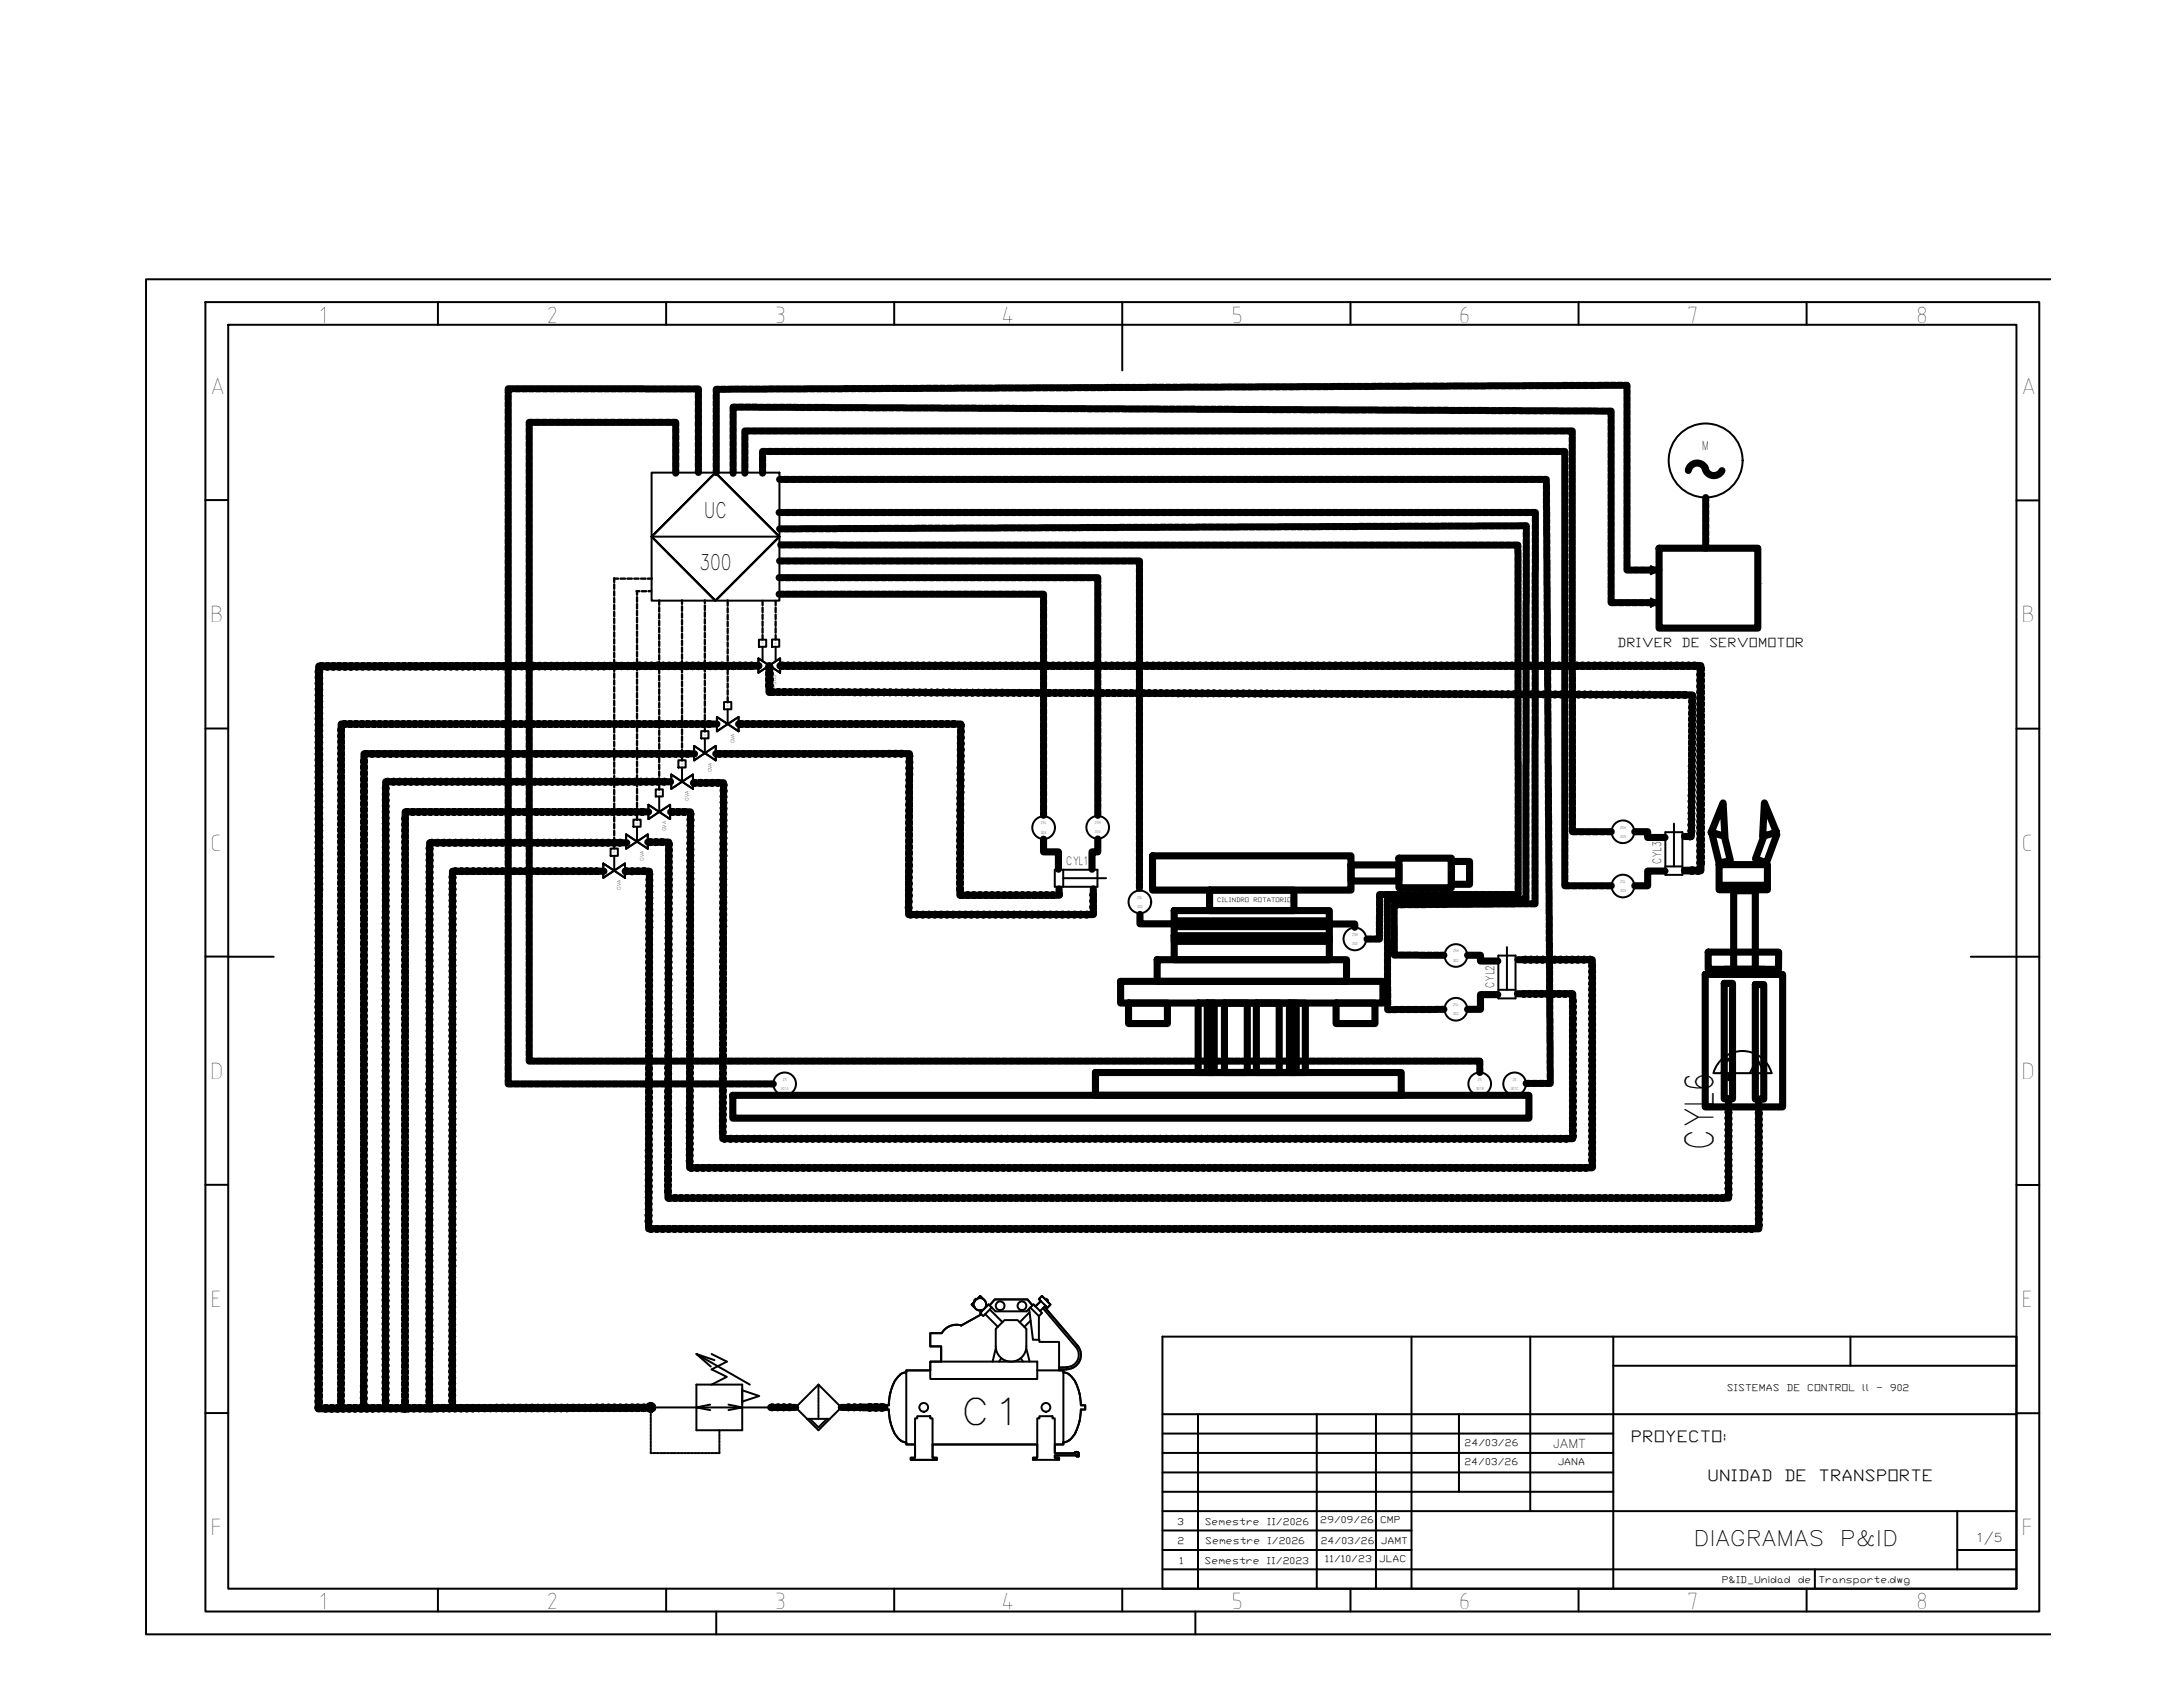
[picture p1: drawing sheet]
<svg xmlns="http://www.w3.org/2000/svg" width="279mm" height="216mm" viewBox="0 0 279 216" stroke-linecap="round" stroke-linejoin="round" font-family="sans-serif">
<defs><g id="words">
<text font-size="5" x="219.3" y="147.2" transform="rotate(-90 219.3 147.2)">CYL6</text>
<text font-size="4.7" x="123" y="182.4">C1</text>
<g font-size="3.2">
<text x="40.8" y="41.3">1</text>
<text x="69.9" y="41.3">2</text>
<text x="99.1" y="41.3">3</text>
<text x="128.1" y="41.3">4</text>
<text x="157.6" y="41.3">5</text>
<text x="186.7" y="41.3">6</text>
<text x="215.9" y="41.3">7</text>
<text x="245.2" y="41.3">8</text>
<text x="26.9" y="50.4">A</text>
<text x="258.7" y="50.5">A</text>
<text x="26.9" y="79.6">B</text>
<text x="258.7" y="79.7">B</text>
<text x="26.9" y="108.9">C</text>
<text x="258.7" y="108.9">C</text>
<text x="26.9" y="138">D</text>
<text x="258.7" y="138.1">D</text>
<text x="26.9" y="167.3">E</text>
<text x="258.7" y="167.3">E</text>
<text x="26.9" y="196.5">F</text>
<text x="258.7" y="196.5">F</text>
<text x="40.8" y="205.9">1</text>
<text x="69.9" y="205.9">2</text>
<text x="99.1" y="205.9">3</text>
<text x="128.1" y="205.9">4</text>
<text x="157.6" y="205.9">5</text>
<text x="186.7" y="205.9">6</text>
<text x="215.9" y="205.9">7</text>
<text x="245.2" y="205.9">8</text>
</g>
<g font-size="2.8">
<text x="90.1" y="66.3">UC</text>
<text x="89.5" y="72.9">300</text>
</g>
<g font-size="2.7">
<text x="216.7" y="197.8">DIAGRAMAS</text>
<text x="235.5" y="197.8">P&amp;ID</text>
</g>
<g font-size="2">
<text x="208.7" y="184.6">PROYECTO:</text>
<text x="218.5" y="189.5">UNIDAD</text>
<text x="228.3" y="189.5">DE</text>
<text x="232.8" y="189.5">TRANSPORTE</text>
</g>
<g font-size="1.6">
<text x="217.8" y="57.6">M</text>
<text x="207" y="82.8">DRIVER</text>
<text x="215.2" y="82.8">DE</text>
<text x="218.8" y="82.8">SERVOMOTOR</text>
<text x="198.8" y="185.3">JAMT</text>
<text x="252.8" y="197.3">1/5</text>
</g>
<g font-size="1.5">
<text x="136.5" y="110.8">CYL1</text>
<text x="212.6" y="110.6" transform="rotate(-90 212.6 110.6)">CYL3</text>
<text x="191.2" y="126.4" transform="rotate(-90 191.2 126.4)">CYL2</text>
</g>
<g font-size="1.2">
<text x="221" y="178">SISTEMAS</text>
<text x="228.6" y="178">DE</text>
<text x="231.3" y="178">CONTROL</text>
<text x="238.4" y="178">ll</text>
<text x="240.1" y="178">-</text>
<text x="241.9" y="178">902</text>
<text x="187.5" y="185">24/03/26</text>
<text x="187.4" y="187.6">24/03/26</text>
<text x="199.3" y="187.6">JANA</text>
<text x="150.7" y="195.1">3</text>
<text x="150.7" y="197.6">2</text>
<text x="154.2" y="195.1">Semestre</text>
<text x="154.3" y="197.6">Semestre</text>
<text x="162.1" y="195.1">II/2026</text>
<text x="162.2" y="197.6">I/2026</text>
<text x="169" y="194.9">29/09/26</text>
<text x="169" y="197.6">24/03/26</text>
<text x="176.6" y="194.9">CMP</text>
<text x="176.7" y="197.6">JAMT</text>
<text x="150.9" y="200.1">1</text>
<text x="154.2" y="200.1">Semestre</text>
<text x="162.1" y="200.1">II/2023</text>
<text x="169.6" y="200">11/10/23</text>
<text x="176.5" y="200">JLAC</text>
<text x="220.4" y="202.6">P&amp;ID_Unidad</text>
<text x="230.1" y="202.6">de</text>
<text x="232.7" y="202.6">Transporte.dwg</text>
</g>
<g font-size=".8">
<text x="155.8" y="115.5">CILINDRO</text>
<text x="160.4" y="115.5">ROTATORIO</text>
</g>
<g font-size=".6">
<text x="99.3" y="89.1" transform="rotate(-90 99.3 89.1)">XV-305</text>
<text x="94" y="95.1" transform="rotate(-90 94 95.1)">GVA</text>
<text x="91.1" y="98.9" transform="rotate(-90 91.1 98.9)">GVA</text>
<text x="85.3" y="106.4" transform="rotate(-90 85.3 106.4)">GVA</text>
<text x="88.2" y="102.5" transform="rotate(-90 88.2 102.5)">GVA</text>
<text x="79.5" y="113.9" transform="rotate(-90 79.5 113.9)">GVA</text>
<text x="82.4" y="110.2" transform="rotate(-90 82.4 110.2)">GVA</text>
</g>
<g font-size=".5">
<text x="133.2" y="106.7">304</text>
<text x="133.2" y="105.5">ZSL</text>
<text x="140.1" y="105.4">ZSH</text>
<text x="140.1" y="106.6">304</text>
<text x="207.3" y="106">ZSH</text>
<text x="207.4" y="107.2">305</text>
<text x="207.4" y="113">ZSL</text>
<text x="145.5" y="115">ZSL</text>
<text x="145.5" y="116.2">303</text>
<text x="173.1" y="119.8">ZSH</text>
<text x="207.4" y="114.2">305</text>
<text x="173.1" y="120.9">303</text>
<text x="186" y="121.9">ZSH</text>
<text x="186" y="123.1">302</text>
<text x="186" y="129.9">302</text>
<text x="186" y="128.7">ZSL</text>
<text x="99.9" y="139.5">301A</text>
<text x="100.2" y="138.3">ZS</text>
<text x="188.9" y="139.5">301B</text>
<text x="189.2" y="138.3">ZS</text>
<text x="193.4" y="139.5">301C</text>
<text x="193.6" y="138.3">ZS</text>
</g>
<g font-size=".3">
<text x="90.3" y="94.1" transform="rotate(-90 90.3 94.1)">S</text>
<text x="93.3" y="90.4" transform="rotate(-90 93.3 90.4)">S</text>
<text x="84.5" y="101.6" transform="rotate(-90 84.5 101.6)">S</text>
<text x="87.4" y="97.9" transform="rotate(-90 87.4 97.9)">S</text>
<text x="81.7" y="105.5" transform="rotate(-90 81.7 105.5)">S</text>
</g>
</g></defs>
<!-- layer: SYMS -->
<g fill="none" stroke="#000" stroke-width=".25">
<path d="M83.4 60.5h16.4v16.4h-16.4zM83.4 68.7h16.4M91.6 60.5l8.2 8.2-8.2 8.2-8.2-8.2 8.2-8.2 8.2 8.2-8.2 8.2-8.2-8.2 8.2-8.2-8.2 8.2 8.2 8.2 8.2-8.2zM85.9 99.1l1.4 .9-1.4 1zM85.9 99.1v1.9l2.8-1.9v1.9zM86.8 97.3h1v.9h-1zM87.3 98.2v1.9M88.8 95.5l1.4 .9-1.4 .9zM88.8 95.5v1.8l2.8-1.8v1.8zM89.7 93.6h1v.9h-1zM90.2 96.4l1.4-.9v1.8zM90.2 94.5v1.8"/>
<path d="M91.8 91.8l1.3 .9-1.3 .9zM91.8 91.8v1.8l2.7-1.8v1.8zM92.7 89.8h.9v1h-.9zM93.1 92.7l1.4-.9v1.8zM93.1 90.8v1.8M97.1 84.3l1.4 .9-1.4 .9zM97.1 84.3v1.8l2.7-1.8v1.8zM97.1 81.9h1v.9h-1zM97.6 82.8v1.8M98.5 85.2l1.3-.9v1.8zM98.8 81.8h.9v1h-.9zM99.3 82.8v1.8"/>
<path d="M77.2 110.5l1.4 .9-1.4 .9zM77.2 110.5v1.8l2.8-1.8v1.8zM78.1 108.6h1v.9h-1zM78.6 111.4l1.4-.9v1.8zM78.6 109.5v1.9M80.1 106.8l1.4 .9-1.4 .9zM80.1 106.8v1.8l2.8-1.8v1.8zM81.1 104.9h.9v.9h-.9zM81.5 107.7l1.4-.9v1.8zM81.5 105.8v1.8M83 103l1.4 .9-1.4 .9zM83 103v1.8l2.8-1.8v1.8z"/>
<path d="M83.9 101h.9v.9h-.9zM84.4 103.9l1.4-.9v1.8zM84.4 101.9v1.9M87.3 100l1.4-.9v1.9zM135 111.3h5.5v2.2h-5.5zM135.6 113.5v.3M136.1 112.4h5.5M136.1 111.3v2.2M139.9 113.5v.3M213.1 106.5h2.2v5.5h-2.2zM213.1 110.9h2.2M214.2 105.4v5.5"/>
<path d="M215.3 111.4h.3M215.3 107.1h.3M191.8 122.3h2.2v5.5h-2.2zM191.8 126.7h2.2M192.9 121.2v5.5M194 127.2h.2M194 122.8h.2M219.3 137.3a3.9 3.9 0 0 1 3.7-2.8 3.9 3.9 0 0 1 3.7 2.8M219.3 137.3h7.5M220.3 137.3l.9-1.8 .9 1.8M221.2 137.3v1M224 137.3l.9-1.8 .9 1.8"/>
<path d="M224.9 137.3v1M89.1 177.2h5.9v5.8h-5.9zM89.1 173.3l6.9 3.9M90.9 179.8l-1.8 .3 1.8 .4M91.1 173.3l1.9 1-1.9 1 1.9 .9-1.9 1M91.4 174.1l-2.3-.8 1.9 1.6M93.2 179.8l1.8 .3-1.8 .4M95 177.9l2.2 .8-2.2 .7M104.8 177.2l-3 2.9 3 2.9 2.9-2.9-2.9-2.9v.1M104.8 177.5v.3M104.8 177.9v.3M104.8 178.4v.3"/>
<path d="M104.8 178.8v.3M104.8 179.2v.3M104.8 179.7v.3M113.8 179.8h-.6v.6h.6M113.9 178.3l-.1 1.5M114.4 177l-.5 1.3M116 175.6a2.04 2.04 0 0 0-1.6 1.4M119.1 174.3h13.7v2.2h-13.7zM119.1 175.4h-3.1v9.5h1.1M120.5 170.6h-1.4v1.7h1.4v2h-1.4v1.1h-3.1v.3M120.5 170.6h-1.4v1.7h1.4v2M123 169.6a2.19 2.19 0 0 0-2.5 1"/>
<path d="M124.7 166.6l-.3 .4 .4 .3M124.7 167.3a.79 .79 0 0 0 .9 .4M125 166.3l-.1-.1-.2 .2 .1 .1M125.1 166.2l.4-.3 .3 .4M125.6 167.7l.1 .1-.2 .2 .1 .2-2.6 1.4 2.6-1.4M125.6 167.7l.1 .1M125.8 166.2a.79 .79 0 0 1 .4 .9M125.8 166.3l-.3-.4-.5 .4-.1-.1-.2 .2 .1 .1-.4 .5 .4 .3M126.1 168.2l1.6 1.6M126.2 167.1l.1 .1 .2-.3 .2 .2 .6-.8h4.2l.6 .8 .2-.2 .2 .3 .7-.7-.2-.2 .4-.4 .4 .4 .1-.1 .2 .2-.1 .1 .5 .5-.4 .4-.3-.3-.1 .1 4.2 5-4.2-5M126.2 167.1l.1 .1M126.7 167.1l.6-.8h4.2l.6 .8"/>
<path d="M126.7 167.6l1.6 1.6M126.9 167.3l-1.1 1.1-.3-.4 1-1.1 .9 .9h4l.9-.9 1.1 1.1-.4 .4-1.1-1.1M127.4 170.1l1.2-1.2h1.6l1.2 1.2v2.2a1.96 1.96 0 0 1-2 2 1.96 1.96 0 0 1-2-2zM127.4 172.6l-.4 1.7M128.1 173.8l-.2 .5M130.7 173.8l.2 .5M131.4 172.6l.4 1.7M131.7 167.5l.5 4h.8v.2h2.6v3.7M131.8 168l-1.3 1.2M131.9 169l-.8 .8M132.8 175.4h3.3v9.5h-1.1M133 168.4v3.1"/>
<path d="M133.2 166.5l-.7 .7M133.4 165.9l1.1 1.1-.4 .4-1.1-1.1zM133.5 167.4l4.2 5M133.8 166.3l.1-.1 .2 .2-.1 .1M133.8 167.1l-.7 .7M135.6 175.3h.9h-.9v.1h.5v.3M135.6 175h.9M136.1 175.6a1.97 1.97 0 0 1 1.6 1.4M137.7 177l.4 1.3M137.7 172.4a1.56 1.56 0 0 1 .2 1.7 1.56 1.56 0 0 1-1.4 .9M137.9 172.2a1.83 1.83 0 0 1 .3 2 1.83 1.83 0 0 1-1.7 1M138.2 178.3l.1 1.5"/>
<path d="M138.3 179.8h.6v.6h-.6l-.1 1.5M83.3 185.8v.2h.1M83.3 180.5v.3M83.3 180.9v.3M83.3 181.4v.3M83.3 181.8v.3M83.3 182.2v.3M83.3 182.7v.3M83.3 183.1v.3M83.3 183.6v.2M83.3 184v.3M83.3 184.4v.3"/>
<path d="M83.3 184.9v.3M83.3 185.3v.3M83.6 186h.3M84 186h.3M84.5 186h.3M84.9 186h.3M85.3 186h.3M85.8 186h.3M86.2 186h.3M86.7 186h.3M87.1 186h.3M87.5 186h.3"/>
<path d="M88 186h.3M88.4 186h.3M88.9 186h.2M89.3 186h.3M89.7 186h.3M90.2 186h.2M90.6 186h.3M91 186h.3M91.5 186h.3M92.1 185.7v.3h-.2M92.1 183v.3M92.1 183.5v.3"/>
<path d="M92.1 183.9v.3M92.1 184.4v.3M92.1 184.8v.3M92.1 185.2v.3M98.6 180.1h-15.3v.3M103.3 181.6h2.9M103.7 181.6l1.1 1.1 1.1-1.1M104.8 180.1v.3M104.8 180.5v.3M104.8 181v.3M104.8 181.4v.2M113.8 180.4a7.2 7.2 0 0 0 .6 2.9"/>
<path d="M114.4 183.3l.4 .5a1.62 1.62 0 0 0 1.2 .8v.3h1.1v1.7h-.5v.2h3.3v-.2h-.5v-1.7h13.4v1.7h-.6v.2h3.4v-.2h-.6v-.3h2.6l.2-.2v.3h.3v-.4v.4h-.3v-.3l-.2 .2h-2.6v.3h.6v.2M117.1 181.5h.3v-.3h1.7v.3h.3v5.1h.5v.2h-3.3v-.2h.5zM119.4 184.9h13.4M136.1 184.6v.3h-1.1v1.1h2.5h-2.5v-4.5h-.3v-.3h-1.7v.3h-.2v5.1h-.6v.2M137.5 186a.32 .32 0 0 1 .5 0M137.7 183.3l-.4 .5a1.63 1.63 0 0 1-1.2 .8M138.1 181.9l-.4 1.4"/>
<circle cx="218.3" cy="58.9" r="4.7"/>
<circle cx="133.6" cy="105.9" r="1.45"/>
<circle cx="140.5" cy="105.9" r="1.45"/>
<circle cx="145.9" cy="115.4" r="1.45"/>
<circle cx="207.7" cy="106.5" r="1.45"/>
<circle cx="207.7" cy="113.4" r="1.45"/>
<circle cx="100.4" cy="138.7" r="1.45"/>
<circle cx="173.4" cy="120.2" r="1.45"/>
<circle cx="186.3" cy="122.3" r="1.45"/>
<circle cx="186.3" cy="129.2" r="1.45"/>
<circle cx="189.4" cy="138.7" r="1.45"/>
<circle cx="193.9" cy="138.7" r="1.45"/>
<circle cx="125.4" cy="166.9" r=".79"/>
<circle cx="128" cy="167.1" r=".56"/>
<circle cx="130.8" cy="167.1" r=".56"/>
<circle cx="118.2" cy="180.1" r=".56"/>
<circle cx="133.9" cy="180.1" r=".56"/>
</g>
<!-- layer: 0 -->
<g fill="none" stroke="#000" stroke-width=".91">
<path d="M218.2 59.9a1.15 1.15 0 0 0 1 1 1.15 1.15 0 0 0 1.2-.7M218.3 59.9a1.15 1.15 0 0 0-1.2-.6 1.15 1.15 0 0 0-1 .9M212.3 70.2h12.7v10.2h-12.7zM133.6 107.4v1.6h1.9v2.2M140.5 107.4v1.6h-.7v2.2M145.9 117v1.2h5.4M147.5 109.5h25.4v4.4h-25.4zM150.3 116.5h19.8v6.3h-19.8zM150.3 117.8h19.8v.8h-19.8zM150.3 119.8h19.8v.7h-19.8zM154.8 113.9h10.8v2.6h-10.8zM160.2 118.3h13.2v.4"/>
<path d="M172.9 110.7h6.1v2h-6.1zM179 109.8h6.8v3.8h-6.8zM185.8 110.3h2.3v2.9h-2.3zM209.2 106.4h1.7v.8h2.2M213.1 111.5h-2.2v1.9h-1.7M219.4 106.7h-.3l.9 3.8 1.5-.4-.8-3.1M220 110.7h6.2v3.2h-6.2zM220.1 113.3h6v.5h-6zM220.5 102.8l.3 4.2-1.8-.5zM221.9 114h2.8v10.1h-2.8zM225.8 102.8l1.6 3.7-1.8 .5zM227 106.6l.4 .2-1.3 3.6-1.4-.5 1.1-2.9"/>
<path d="M140.2 137.3h39.1v2.9h-39.1zM143.4 125.6h33.6v2.8h-33.6zM144.4 128.4h5v2.6h-5zM148.1 122.8h24.2v2.8h-24.2zM153.4 128.4h13.7v8.9h-13.7zM154.5 128.4h.9v8.9h-.9zM156.7 128.4h2.9v8.9h-2.9zM160.8 128.4h2.9v8.9h-2.9zM165 128.4h.9v8.9h-.9zM171 128.4h5v2.6h-5zM187.8 122.3h1.7v.7h2.2M191.7 127.3h-2.2v1.9h-1.7"/>
<path d="M218.2 124.7h10v17h-10zM218.6 121.8h9v2.3h-9zM220.7 125.8h1v14.8h-1zM220.8 124.1h1.2v.6h-1.2zM224.7 126h1v14.7h-1zM224.7 124.1h1.1v.6h-1.1zM93.8 140.2h101.9v2.9h-101.9z"/>
</g>
<g fill="none" stroke="#000" stroke-width=".91">
<path d="M65 50.6v.6M65 51.5v.5M65 52.3v.6M65 53.2v.6M65 54.1v.6M65 55v.6M65 55.9v.5M65 56.7v.6M65 57.6v.6M65 58.5v.5M65 59.3v.6M65.7 49.8h-.7v.5"/>
<path d="M66 49.8h.5M66.8 49.8h.6M67.7 49.8h.6M67.7 54.8v.6M67.7 55.7v.6M67.7 56.5v.6M67.7 57.4v.6M67.7 58.3v.6M67.7 59.2v.5M68.2 54.1h-.5v.4M68.5 54.1h.6M68.6 49.8h.6"/>
<path d="M69.4 54.1h.6M69.5 49.8h.6M70.3 54.1h.5M70.4 49.8h.5M71.1 54.1h.6M71.2 49.8h.6M72 54.1h.6M72.1 49.8h.6M72.9 54.1h.6M73 49.8h.6M73.8 54.1h.5M73.9 49.8h.5"/>
<path d="M74.6 54.1h.6M74.7 49.8h.6M75.5 54.1h.6M75.6 49.8h.6M76.4 54.1h.6M76.5 49.8h.6M77.3 54.1h.6M77.4 49.8h.5M78.1 54.1h.6M78.2 49.8h.6M79 54.1h.6M79.1 49.8h.6"/>
<path d="M79.9 54.1h.6M80 49.8h.6M80.8 54.1h.5M80.9 49.8h.5M81.6 54.1h.6M81.7 49.8h.6M82.5 54.1h.6M82.6 49.8h.6M83.4 54.1h.6M83.5 49.8h.6M84.3 54.1h.6M84.4 49.8h.5"/>
<path d="M85.2 54.1h.5M85.2 49.8h.6M86 54.1h.5v.4M86.1 49.8h.6M86.5 54.8v.6M86.5 55.7v.6M86.5 56.6v.6M86.5 57.5v.5M86.5 58.3v.6M86.5 59.2v.6M87 49.8h.6M87.9 49.8h.6"/>
<path d="M88.8 49.8h.6v.3M89.4 50.4v.6M89.4 51.3v.6M89.4 52.2v.6M89.4 53.1v.5M89.4 53.9v.7M89.4 54.9v.5M89.4 55.7v.6M89.4 56.6v.6M89.4 57.5v.6M89.4 58.3v.6M89.4 59.2v.6"/>
<path d="M91.7 50.5v.6M91.7 51.3v.6M91.7 52.2v.6M91.7 53.1v.6M91.7 54v.6M91.7 54.9v.5M91.7 55.7v.6M91.7 56.6v.6M91.7 57.5v.6M91.7 58.3v.6M91.7 59.2v.6M92 49.8h-.3v.4"/>
<path d="M92.3 49.8h.6M93.8 49.8h-.6M93.8 53v.6M93.8 53.8v.6M93.8 54.7v.6M93.8 55.6v.6M93.8 56.5v.6M93.8 57.4v.5M93.8 58.2v.6M93.8 59.1v.6M93.8 60v.6M94 49.8h.6"/>
<path d="M94.3 52.1h-.5v.6M94.5 52.1h.6M94.9 49.8h.6M95.3 55.8v.6M95.3 56.7v.6M95.3 57.6v.5M95.3 58.4v.6M95.3 59.3v.6M95.4 52.1h.6M95.8 49.8h.6M96 55.2h-.7v.3M96.3 52.1h.6"/>
<path d="M96.3 55.2h.6M96.7 49.8h.6M97.2 52.1h.5M97.2 55.2h.6M97.6 49.8h.5M97.6 58.4v.6M97.6 59.3v.6M98 57.8h-.4v.3M98 52.1h.6M98.1 55.2h.6M98.3 57.8h.6M98.4 49.8h.6"/>
<path d="M98.9 52.1h.6M98.9 55.2h.6M99.1 57.8h.6M99.3 49.8h.6M99.8 52.1h.6M99.8 55.2h.6M100 57.8h.6M100.2 49.8h.6M100.7 52.1h.6M100.7 55.2h.6M100.9 57.8h.6M101 49.8h.6"/>
<path d="M101.5 52.1h.6M101.6 55.2h.6M101.8 57.8h.6M101.9 49.8h.6M102.4 52.1h.6M102.4 55.2h.6M102.7 57.8h.6M103.3 52.1h.6M103.3 55.2h.6M103.4 49.8h-.6M103.5 57.8h.6M103.7 49.8h.6"/>
<path d="M104.2 52.1h.6M104.2 55.2h.6M104.4 57.8h.6M104.6 49.8h.5M105.1 52.1h.5M105.1 55.2h.6M105.3 57.8h.6M105.4 49.8h.6M105.9 52.1l.6 .1M105.9 55.2h.6M106.2 57.8h.5M106.3 49.8h.6"/>
<path d="M106.8 52.2h.6M106.8 55.2h.6M107 57.8h.6M107.2 49.8h.6M107.7 52.2h.6M107.7 55.2h.6M107.9 57.8h.6M108.1 49.7h.5M108.5 52.2h.6M108.6 55.2h.6M108.8 57.8h.6M108.9 49.7h.6"/>
<path d="M109.4 52.2h.6M109.5 55.2h.5M109.7 57.8h.6M109.8 49.7h.6M110.3 52.2h.6M110.3 55.2h.6M110.5 57.8h.6M110.7 49.7h.6M111.2 52.2h.6M111.2 55.2h.6M111.4 57.8h.6M111.6 49.7h.5"/>
<path d="M112.1 52.2h.5M112.1 55.2h.6M112.3 57.8h.6M112.9 52.2h.6M112.9 55.2h.6M113 49.7h-.6M113.2 57.8h.5M113.3 49.7h.6M113.8 52.2h.6M113.8 55.2h.6M114 57.8h.6M114.2 49.7h.6"/>
<path d="M114.7 52.2h.6M114.7 55.2h.6M114.9 57.8h.6M115.1 49.7h.6M115.5 52.2h.6M115.6 55.2h.6M115.8 57.8h.6M116 49.7h.5M116.4 52.2h.6M116.5 55.2h.5M116.7 57.8h.6M116.8 49.7h.6"/>
<path d="M117.3 52.2h.6M117.3 55.2h.6M117.5 57.8h.6M118.2 52.2h.6M118.2 55.2h.6M118.3 49.7h-.6M118.4 57.8h.6M118.6 49.7h.6M119.1 52.2h.6M119.1 55.2h.6M119.3 57.8h.6M119.4 49.7h.6"/>
<path d="M119.9 52.2h.6M120 55.2h.5M120.2 57.8h.6M120.3 49.7h.6M120.8 52.2h.6M120.8 55.2h.6M121.1 57.8h.5M121.2 49.7h.6M121.7 52.2h.6M121.7 55.2h.6M121.9 57.8h.6M122.6 52.2h.5"/>
<path d="M122.6 55.2h.6M122.7 49.7h-.6M122.8 57.8h.6M123 49.7h.5M123.4 52.2h.6M123.5 55.2h.6M123.7 57.8h.6M123.8 49.7h.6M124.3 52.2h.6M124.3 55.2h.6M124.5 57.8h.6M124.7 49.7h.6"/>
<path d="M125.2 52.3h.6M125.2 55.2h.6M125.4 57.8h.6M125.6 49.7h.6M126.1 52.3h.6M126.1 55.2h.6M126.3 57.8h.6M126.4 49.7h.6M126.9 52.3h.6M127 55.2h.6M127.2 57.8h.6M127.8 52.3h.6"/>
<path d="M127.8 55.2h.6M127.9 49.6l-.6 .1M128.1 57.8h.6M128.2 49.6h.6M128.7 52.3h.6M128.7 55.2h.6M128.9 57.8h.6M129.1 49.6h.6M129.6 52.3h.6M129.6 55.2h.6M129.8 57.8h.6M130 49.6h.5"/>
<path d="M130.5 52.3h.5M130.5 55.2h.6M130.7 57.8h.6M130.8 49.6h.6M131.3 52.3h.6M131.3 55.2h.6M131.6 57.8h.5M132.2 52.3h.6M132.2 55.2h.6M132.3 49.6h-.6M132.4 57.8h.6M132.6 49.6h.6"/>
<path d="M133.1 52.3h.6M133.1 55.2h.6M133.3 57.8h.6M133.5 49.6h.5M133.9 52.3h.6M134 55.2h.6M134.2 57.8h.6M134.3 49.6h.6M134.8 52.3h.6M134.9 55.2h.5M135.1 57.8h.6M135.2 49.6h.6"/>
<path d="M135.7 52.3h.6M135.7 55.2h.6M135.9 57.8h.6M136.1 49.6h.6M136.6 52.3h.6M136.6 55.2h.6M136.8 57.8h.6M137.5 52.3h.5M137.5 55.2h.6M137.5 49.6h-.5M137.7 57.8h.6M137.8 49.6h.6"/>
<path d="M138.3 52.3h.6M138.3 55.2h.6M138.6 57.8h.5M138.7 49.6h.6M139.2 52.3h.6M139.2 55.2h.6M139.4 57.8h.6M139.6 49.6h.6M140.1 52.3h.6M140.1 55.2h.6M140.3 57.8h.6M140.5 49.6h.6"/>
<path d="M140.9 52.3h.6M141 55.2h.6M141.2 57.8h.6M141.8 52.3h.6M141.9 55.2h.5M141.9 49.6h-.5M142.1 57.8h.6M142.2 49.6h.6M142.7 52.3h.6M142.7 55.2h.6M142.9 57.8h.6M143.1 49.6h.6"/>
<path d="M143.6 52.3h.6M143.6 55.2h.6M143.8 57.8h.6M144 49.6h.5M144.5 52.3h.6M144.5 55.2h.6M144.7 57.8h.6M144.8 49.6h.6M145.3 52.3h.6M145.4 55.2h.5M145.6 57.8h.6M145.7 49.6h.6"/>
<path d="M146.2 52.3h.6M146.2 55.2h.6M146.5 57.8h.5M147.1 52.3h.6M147.1 55.2h.6M147.2 49.6h-.6M147.3 57.8h.6M147.5 49.6h.6M148 52.3l.5 .1M148 55.2h.6M148.2 57.8h.6M148.4 49.6h.5"/>
<path d="M148.8 52.4h.6M148.9 55.2h.6M149.1 57.8h.6M149.2 49.6h.6M149.7 52.4h.6M149.7 55.2h.6M149.9 57.8h.6M150.1 49.6h.6M150.6 52.4h.6M150.6 55.2h.6M150.8 57.8h.6M151.5 52.4h.6"/>
<path d="M151.5 55.2h.6M151.6 49.5l-.6 .1M151.7 57.8h.6M151.8 49.5h.6M152.3 52.4h.6M152.4 55.2h.6M152.6 57.8h.6M152.7 49.5h.6M153.2 52.4h.6M153.2 55.2h.6M153.5 57.8h.5M153.6 49.5h.6"/>
<path d="M154.1 52.4h.6M154.1 55.2h.6M154.3 57.8h.6M154.5 49.5h.6M155 52.4h.6M155 55.2h.6M155.2 57.8h.6M155.4 49.5h.5M155.9 52.4h.5M155.9 55.2h.6M156.1 57.8h.6M156.7 52.4h.6"/>
<path d="M156.7 55.2h.6M156.8 49.5h-.6M157 57.8h.5M157.1 49.5h.6M157.6 52.4h.6M157.6 55.2h.6M157.8 57.8h.6M158 49.5h.6M158.5 52.4h.6M158.5 55.2h.6M158.7 57.8h.6M158.9 49.5h.5"/>
<path d="M159.3 52.4h.6M159.4 55.2h.6M159.6 57.8h.6M159.7 49.5h.6M160.2 52.4h.6M160.3 55.2h.5M160.5 57.8h.6M161.1 52.4h.6M161.1 55.2h.6M161.2 49.5h-.6M161.3 57.8h.6M161.5 49.5h.6"/>
<path d="M162 52.4h.6M162 55.2h.6M162.2 57.8h.6M162.4 49.5h.5M162.9 52.4h.5M162.9 55.2h.6M163.1 57.8h.6M163.2 49.5h.6M163.7 52.4h.6M163.7 55.2h.6M164 57.8h.5M164.1 49.5h.6"/>
<path d="M164.6 52.4h.6M164.6 55.2h.6M164.8 57.8h.6M165 49.5h.6M165.5 52.4h.6M165.5 55.2h.6M165.7 57.8h.6M166.3 52.4h.6M166.4 55.2h.6M166.5 49.5h-.6M166.6 57.8h.6M166.8 49.5h.5"/>
<path d="M167.2 52.4h.6M167.3 55.2h.5M167.5 57.8h.6M167.6 49.5h.6M168.1 52.4h.6M168.1 55.2h.6M168.3 57.8h.6M168.5 49.5h.6M169 52.4h.6M169 55.2h.6M169.2 57.8h.6M169.4 49.5h.5"/>
<path d="M169.9 52.4h.6M169.9 55.2h.6M170.1 57.8h.6M170.7 52.4h.6M170.8 55.2h.5M170.8 49.5h-.6M171 57.8h.6M171.1 49.5h.6M171.6 52.5h.6M171.6 55.2h.6M171.9 57.8h.5M172 49.5h.6"/>
<path d="M172.5 52.5h.6M172.5 55.2h.6M172.7 57.8h.6M172.9 49.5h.6M173.4 52.5h.5M173.4 55.2h.6M173.6 57.8h.6M173.8 49.5h.5M174.2 52.5h.6M174.3 55.2h.6M174.5 57.8h.6M174.6 49.5h.6"/>
<path d="M175.1 52.5h.6M175.1 55.2h.6M175.3 57.8h.6M176 52.5h.6M176 55.2h.6M176.1 49.4l-.6 .1M176.2 57.8h.6M176.4 49.4h.6M176.9 52.5h.6M176.9 55.2h.6M177.1 57.8h.6M177.2 49.4h.6"/>
<path d="M177.7 52.5h.6M177.8 55.2h.6M178 57.8h.6M178.1 49.4h.6M178.6 52.5h.6M178.6 55.2h.6M178.9 57.8h.5M179 49.4h.6M179.5 52.5h.6M179.5 55.2h.6M179.7 57.8h.6M179.9 49.4h.6"/>
<path d="M180.4 52.5h.6M180.4 55.2h.6M180.6 57.8h.6M180.8 49.4h.5M181.3 52.5h.5M181.3 55.2h.6M181.5 57.8h.6M181.6 49.4h.6M182.1 52.5h.6M182.1 55.2h.6M182.4 57.8h.5M182.5 49.4h.6"/>
<path d="M183 52.5h.6M183 55.2h.6M183.2 57.8h.6M183.4 49.4h.6M183.9 52.5h.6M183.9 55.2h.6M184.1 57.8h.6M184.3 49.4h.5M184.7 52.5h.6M184.8 55.2h.6M185 57.8h.6M185.6 52.5h.6"/>
<path d="M185.7 55.2h.5M185.7 49.4h-.6M185.9 57.8h.6M186 49.4h.6M186.5 52.5h.6M186.5 55.2h.6M186.7 57.8h.6M186.9 49.4h.6M187.4 52.5h.6M187.4 55.2h.6M187.6 57.8h.6M187.8 49.4h.5"/>
<path d="M188.3 52.5h.5M188.3 55.2h.6M188.5 57.8h.6M188.6 49.4h.6M189.1 52.5h.6M189.1 55.2h.6M189.4 57.8h.5M189.5 49.4h.6M190 52.5h.6M190 55.2h.6M190.2 57.8h.6M190.4 49.4h.6"/>
<path d="M190.9 52.5h.6M190.9 55.2h.6M191.1 57.8h.6M191.3 49.4h.6M191.7 52.5h.6M191.8 55.2h.6M192 57.8h.6M192.2 49.4h.5M192.6 52.5h.6M192.7 55.2h.5M192.9 57.8h.6M193 49.4h.6"/>
<path d="M193.5 52.5h.6M193.5 55.2h.6M193.7 57.8h.6M193.9 49.4h.6M194.4 52.5l.6 .1M194.4 55.2h.6M194.6 57.8h.6M195.3 52.6h.6M195.3 55.2h.6M195.3 49.4h-.5M195.5 57.8h.6M195.6 49.4h.6"/>
<path d="M196.1 52.6h.6M196.2 55.2h.5M196.4 57.8h.6M196.5 49.4h.6M197 52.6h.6M197 55.2h.6M197.3 57.8h.5M197.4 49.4h.6M197.9 52.6h.6M197.9 55.2h.6M198.1 57.8h.6M198.3 49.4h.6"/>
<path d="M198.8 52.6h.5M198.8 55.2h.6M199 57.8h.6M199.2 49.4h.5M199.6 52.6h.6M199.7 55.2h.5M199.9 57.8h.4v.5M200 49.3h.6M200.3 58.6v.6M200.3 59.5v.5M200.5 52.6h.6M200.5 55.2h.7v.5"/>
<path d="M200.9 49.3h.6M201.2 56v.6M201.2 56.8v.6M201.2 57.7v.6M201.2 58.6v.6M201.2 59.5v.6M201.4 52.6h.6M201.8 49.3h.6M202.3 52.6h.6M202.6 49.3h.6M203.1 52.6h.6M203.5 49.3h.6"/>
<path d="M204 52.6h.6M204.9 52.6h.6M205 49.3h-.6M205.3 49.3h.6M205.8 52.6h.4v.7M206.2 49.3h.5M206.2 53.6v.6M206.2 54.5v.6M206.2 55.4v.6M206.2 56.3v.5M206.2 57.1v.6M206.2 58v.6"/>
<path d="M206.2 58.9v.6M206.2 59.8v.5M207 49.3h.6M207.9 49.3h.3v.3M208.2 49.9v.6M208.2 50.8v.5M208.2 51.6v.6M208.2 52.5v.6M208.2 53.4v.6M208.2 54.3v.6M208.2 55.2v.5M208.2 56v.6"/>
<path d="M208.2 56.9v.6M208.2 57.8v.5M208.2 58.6v.6M208.2 59.5v.6M65 60.2v.6M65 61.1v.6M65 62v.6M65 62.9v.5M65 63.7v.6M65 64.6v.6M65 65.5v.6M65 66.4v.5"/>
<path d="M65 67.2v.6M65 68.1v.6M65 69v.6M65 69.9v.5M65 70.7v.6M65 71.6v.6M65 72.5v.6M65 73.4v.5M65 74.2v.6M65 75.1v.6M65 76v.6M65 76.9v.5"/>
<path d="M65 77.7v.6M65 78.6v.6M65 79.5v.6M67.7 60v.6M67.7 60.9v.6M67.7 61.8v.6M67.7 62.7v.6M67.7 63.5v.6M67.7 64.4v.6M67.7 65.3v.6M67.7 66.2v.6M67.7 67v.6"/>
<path d="M67.7 67.9v.6M67.7 68.8v.6M67.7 69.7v.6M67.7 70.5v.6M67.7 71.4v.6M67.7 72.3v.6M67.7 73.2v.6M67.7 74.1v.5M67.7 74.9v.6M67.7 75.8v.6M67.7 76.7v.6M67.7 77.6v.5"/>
<path d="M67.7 78.4v.6M67.7 79.3v.6M86.5 60.1v.5M89.4 60.1v.4M91.7 60.1v.4M95.3 60.2v.4M97.6 60.2v.4M99.7 76h.6M99.7 73.9h.5M99.7 65.6h.5M99.8 67.7h.3M99.8 61.4h.3"/>
<path d="M99.8 71.8h.5M99.9 69.7h.6M100.4 61.4h.6M100.4 67.7h.6M100.5 65.6h.6M100.5 73.9h.6M100.6 76h.6M100.6 71.8h.6M100.8 69.7h.6M101.3 61.4h.5M101.3 67.7h.6M101.4 65.6h.6"/>
<path d="M101.4 73.9h.6M101.5 76h.5M101.5 71.8h.6M101.7 69.7h.6M102.1 61.4h.6M102.3 65.6h.5M102.3 73.9h.6M102.3 76h.6M102.4 71.8h.6M102.6 69.7h.6M102.7 67.7h-.5M103 61.4h.6"/>
<path d="M103 67.7h.6M103.1 65.6h.6M103.2 73.9h.6M103.2 76h.6M103.3 71.8h.5M103.5 69.7h.5M103.9 61.4h.6M103.9 67.7h.6M104 65.6h.6M104 73.9h.6M104.1 76h.6M104.1 71.8h.6"/>
<path d="M104.3 69.7h.6M104.8 61.4h.5M104.8 67.7h.6M104.9 65.6h.6M104.9 73.9h.6M105 76h.5M105 71.8h.6M105.2 69.7h.6M105.6 61.4h.6M105.7 67.7h.6M105.8 65.6h.6M105.8 73.9h.6"/>
<path d="M105.8 76h.6M105.9 71.8h.5M106.1 69.7h.6M106.5 61.4h.6M106.6 67.7h.5M106.7 65.6h.5M106.7 73.9h.6M106.7 76h.6M106.7 71.8h.6M107 69.7l.5 .1M107.4 61.4h.6M107.4 67.6h.6"/>
<path d="M107.5 65.6h.6M107.5 73.9h.6M107.6 76h.6M107.6 71.8h.6M107.8 69.8h.6M108.3 61.4h.6M108.3 67.6h.6M108.4 65.6h.6M108.4 73.9h.6M108.5 76h.6M108.5 71.8h.6M108.7 69.8h.6"/>
<path d="M109.1 61.4h.6M109.2 67.6h.5M109.3 65.6h.6M109.3 73.9h.6M109.3 76h.6M109.4 71.8h.6M109.6 69.8h.6M110 61.4h.6M110 67.6h.6M110.2 65.6h.5M110.2 73.9h.6M110.2 76h.6"/>
<path d="M110.3 71.8h.5M110.5 69.8h.5M110.9 61.4h.6M110.9 67.6h.6M111 65.6h.6M111 73.9h.6M111.1 76h.6M111.1 71.8h.6M111.3 69.8h.6M111.8 61.4h.6M111.8 67.6h.6M111.9 65.6h.6"/>
<path d="M111.9 73.9h.6M112 76h.5M112 71.8h.6M112.2 69.8h.6M112.6 61.4h.6M112.7 67.6h.6M112.8 65.6h.6M112.8 73.9h.6M112.8 76h.6M112.9 71.8h.6M113.1 69.8h.6M113.5 61.4h.6"/>
<path d="M113.6 67.6h.5M113.7 65.6h.5M113.7 73.9h.6M113.7 76h.6M113.7 71.8h.6M114 69.8h.6M114.4 61.4h.6M114.4 67.6h.6M114.5 65.6h.6M114.6 73.9h.5M114.6 76h.6M114.6 71.8h.6"/>
<path d="M114.9 69.8h.5M115.3 61.4h.6M115.3 67.6h.6M115.4 65.6h.6M115.4 73.9h.6M115.5 76h.6M115.5 71.8h.6M115.7 69.8h.6M116.1 61.4h.6M116.2 67.6h.6M116.3 65.6h.6M116.3 73.9h.6"/>
<path d="M116.4 76h.5M116.4 71.8h.6M116.6 69.8h.6M117 61.4h.6M117.2 65.6h.6M117.2 73.9h.6M117.2 76h.6M117.3 71.8h.5M117.5 69.8h.5M117.6 67.6h-.5M117.9 61.4h.6M117.9 67.6h.6"/>
<path d="M118 65.6h.6M118.1 73.9h.5M118.1 76h.6M118.1 71.8h.6M118.3 69.8h.6M118.8 61.4h.6M118.8 67.6h.6M118.9 65.6h.6M118.9 73.9h.6M119 76h.5M119 71.8h.6M119.2 69.8h.6"/>
<path d="M119.7 61.4h.5M119.7 67.6h.6M119.8 65.6h.6M119.8 73.9h.6M119.8 76h.6M119.9 71.8h.6M120.1 69.8h.6M120.5 61.4h.6M120.6 67.6h.5M120.7 65.6h.5M120.7 73.9h.6M120.7 76h.6"/>
<path d="M120.8 71.8h.5M121 69.8h.6M121.4 61.4h.6M121.4 67.6h.6M121.5 65.6h.6M121.6 73.9h.6M121.6 76h.6M121.6 71.8h.6M121.9 69.8h.5M122.3 61.4h.6M122.4 65.6h.6M122.4 73.9h.6"/>
<path d="M122.5 76h.6M122.5 71.8h.6M122.7 69.8h.6M122.9 67.6h-.6M123.1 61.4h.6M123.2 67.6h.6M123.3 65.6h.6M123.3 73.9h.6M123.4 76h.5M123.4 71.8h.6M123.6 69.8h.6M124 61.4h.6"/>
<path d="M124.1 67.6h.6M124.2 65.6h.6M124.2 73.9h.6M124.2 76h.6M124.3 71.8h.5M124.5 69.8h.6M124.9 61.4h.6M124.9 67.6h.6M125.1 65.6h.5M125.1 73.9h.5M125.1 76h.6M125.1 71.8h.6"/>
<path d="M125.3 69.8h.6M125.8 61.4h.6M125.8 67.6h.6M125.9 65.6h.6M125.9 73.9h.6M126 76h.6M126 71.8h.6M126.2 69.8h.6M126.7 61.4h.5M126.7 67.6h.6M126.8 65.6h.6M126.8 73.9h.6"/>
<path d="M126.9 76h.5M126.9 71.8h.6M127.1 69.8h.6M127.5 61.4h.6M127.7 65.6h.5M127.7 73.9h.6M127.7 76h.6M127.8 71.8h.6M128 69.8h.6M128.1 67.6h-.5M128.4 61.4h.6M128.4 67.6h.6"/>
<path d="M128.5 65.6h.6M128.6 73.9h.6M128.6 76h.6M128.7 71.8h.5M128.9 69.8h.5M129.3 61.4h.6M129.3 67.6h.6M129.4 65.6h.6M129.4 73.9h.6M129.5 76h.6M129.5 71.8h.6M129.7 69.8h.6"/>
<path d="M130.2 61.4h.5M130.2 67.6h.6M130.3 65.6h.6M130.3 73.9h.6M130.4 76h.5M130.4 71.8h.6M130.6 69.8h.6M131 61.4h.6M131.1 67.6h.6M131.2 65.6h.6M131.2 73.9h.6M131.2 76h.6"/>
<path d="M131.3 71.8h.5M131.5 69.8h.6M131.9 61.4h.6M132 67.6h.5M132.1 65.6h.5M132.1 73.9h.6M132.1 76h.6M132.1 71.8h.6M132.4 69.8h.5M132.8 61.4h.6M132.9 65.6h.6M132.9 73.9h.6"/>
<path d="M133 76h.6v.5M133 71.8h.6M133.2 69.8h.6M133.4 67.5l-.6 .1M133.6 76.8v.6M133.6 77.7v.5M133.6 78.5v.6M133.6 79.4v.6M133.7 61.4h.6M133.7 67.5h.6M133.8 65.6h.6M133.8 73.9h.6"/>
<path d="M133.9 71.8h.6M134.1 69.8h.6M134.5 61.4h.6M134.6 67.5h.5M134.7 65.6h.6M134.7 73.9h.6M134.8 71.8h.6M135 69.8h.6M135.4 61.4h.6M135.4 67.5h.6M135.6 65.6h.5M135.6 73.9h.6"/>
<path d="M135.7 71.8h.5M135.9 69.8h.5M136.3 61.4h.6M136.3 67.5h.6M136.4 65.6h.6M136.4 73.9h.6M136.5 71.8h.6M136.7 69.8h.6M137.2 61.4h.6M137.2 67.5h.6M137.3 65.6h.6M137.3 73.9h.6"/>
<path d="M137.4 71.8h.6M137.6 69.8h.6M138 61.4h.6M138.2 65.6h.6M138.2 73.9h.6M138.3 71.8h.6M138.5 69.8h.6M138.7 67.5h-.6M138.9 61.4h.6M139 67.5h.5M139.1 65.6h.5M139.1 73.9h.6"/>
<path d="M139.1 71.8h.6M139.4 69.8h.6M139.8 61.4h.6M139.8 67.5h.6M139.9 65.6h.6M140 73.9h.5v.6M140 71.8h.6M140.3 69.8h.5M140.5 74.8v.6M140.5 75.7v.6M140.5 76.6v.6M140.5 77.5v.6"/>
<path d="M140.5 78.3v.6M140.5 79.2v.6M140.7 61.4h.6M140.7 67.5h.6M140.8 65.6h.6M140.9 71.8h.6M141.1 69.8h.6M141.5 61.4h.6M141.6 67.5h.6M141.7 65.6h.6M141.8 71.8h.6M142 69.8h.6"/>
<path d="M142.4 61.4h.6M142.5 67.5h.5M142.6 65.6h.6M142.7 71.8h.5M142.9 69.8h.5M143.3 61.4h.6M143.3 67.5h.6M143.4 65.6h.6M143.5 71.8h.6M143.7 69.8h.6M144.2 61.4h.6M144.2 67.5h.6"/>
<path d="M144.3 65.6h.6M144.4 71.8h.6M144.6 69.8h.6M145.1 61.4h.5M145.1 67.5h.6M145.2 65.6h.6M145.3 71.8h.5v.6M145.5 69.8h.6M145.8 72.7v.6M145.8 73.6v.6M145.8 74.5v.6M145.8 75.4v.6"/>
<path d="M145.8 76.2v.6M145.8 77.1v.6M145.8 78v.6M145.8 78.9v.6M145.8 79.7v.6M145.9 61.4h.6M146 67.5h.5M146.1 65.6h.5M146.4 69.8h.6M146.8 61.4h.6M146.8 67.5h.6M146.9 65.6h.6"/>
<path d="M147.3 69.8h.5M147.7 61.4h.6M147.7 67.5h.6M147.8 65.6h.6M148.1 69.8h.6M148.5 61.4h.6M148.6 67.5h.6M148.7 65.6h.6M149 69.8h.6M149.4 61.4h.6M149.5 67.5h.6M149.6 65.6h.6"/>
<path d="M149.9 69.8h.6M150.3 61.4h.6M150.3 67.5h.6M150.5 65.6h.5M150.7 69.8h.6M151.2 61.4h.6M151.2 67.5h.6M151.3 65.6h.6M151.6 69.8h.6M152.1 61.4h.5M152.1 67.5h.6M152.2 65.6h.6"/>
<path d="M152.5 69.8h.6M152.9 61.4h.6M153.1 65.6h.5M153.4 69.8h.6M153.5 67.5h-.5M153.8 61.4h.6M153.8 67.5h.6M153.9 65.6h.6M154.3 69.8h.5M154.7 61.4h.6M154.7 67.5h.6M154.8 65.6h.6"/>
<path d="M155.1 69.8h.6M155.6 61.4h.5M155.6 67.5h.6M155.7 65.6h.6M156 69.8h.6M156.4 61.4h.6M156.5 67.5h.6M156.6 65.6h.6M156.9 69.8h.6M157.3 61.4h.6M157.4 67.5h.5M157.5 65.6h.5"/>
<path d="M157.8 69.8h.5M158.2 61.4h.6M158.3 65.6h.6M158.6 69.8h.6M158.8 67.4l-.6 .1M159.1 61.4h.5M159.1 67.4h.6M159.2 65.6h.6M159.5 69.8h.6M159.9 61.4h.6M160 67.4h.5M160.1 65.6h.6"/>
<path d="M160.4 69.8h.6M160.8 61.4h.6M160.8 67.4h.6M161 65.6h.5M161.3 69.8h.5M161.7 61.4h.6M161.7 67.4h.6M161.8 65.6h.6M162.1 69.8h.6M162.6 61.4h.6M162.6 67.4h.6M162.7 65.6h.6"/>
<path d="M163 69.8h.6M163.4 61.4h.6M163.6 65.6h.6M163.9 69.8h.6M164.1 67.4h-.6M164.3 61.4h.6M164.4 67.4h.5M164.5 65.6h.5M164.8 69.8h.6M165.2 61.4h.6M165.2 67.4h.6M165.3 65.6h.6"/>
<path d="M165.7 69.8h.5M166.1 61.4h.6M166.1 67.4h.6M166.2 65.6h.6M166.5 69.8h.6M166.9 61.4h.6M167 67.4h.6M167.1 65.6h.6M167.4 69.8h.6M167.8 61.4h.6M167.9 67.4h.5M168 65.6h.6"/>
<path d="M168.3 69.8h.5M168.7 61.4h.6M168.8 65.6h.6M169.1 69.8h.6M169.3 67.4h-.6M169.6 61.4h.6M169.6 67.4h.6M169.7 65.6h.6M170 69.8h.6M170.5 61.4h.5M170.5 67.4h.6M170.6 65.6h.6"/>
<path d="M170.9 69.8h.6M171.3 61.4h.6M171.4 67.4h.5M171.5 65.6h.5M171.8 69.8h.6M172.2 61.4h.6M172.2 67.4h.6M172.3 65.6h.6M172.7 69.8h.5M173.1 61.4h.6M173.1 67.4h.6M173.2 65.6h.6"/>
<path d="M173.5 69.8h.6M173.9 61.4h.6M174 67.4h.6M174.1 65.6h.6M174.4 69.8h.6M174.8 61.4h.6M174.9 67.4h.6M175 65.6h.6M175.3 69.8h.6M175.7 61.4h.6M175.7 67.4h.6M175.9 65.6h.5"/>
<path d="M176.1 69.8h.6M176.6 61.4h.6M176.6 67.4h.6M176.7 65.6h.6M177 69.8h.6M177.5 61.4h.5M177.5 67.4h.6M177.6 65.6h.6M177.9 69.8h.6M178.3 61.4h.6M178.4 67.4h.5M178.5 65.6h.5"/>
<path d="M178.8 69.8h.6M179.2 61.4h.6M179.2 67.3h.6M179.3 65.6h.6M179.7 69.8h.5M180.1 61.4h.6M180.1 67.3h.6M180.2 65.6h.6M180.5 69.8h.6M181 61.4h.5M181 67.3h.6M181.1 65.6h.6"/>
<path d="M181.4 69.8h.6M181.8 61.4h.6M181.9 67.3h.6M182 65.6h.6M182.3 69.8h.6M182.7 61.4h.6M182.8 67.3h.5M182.9 65.6h.5M183.2 69.8h.5M183.6 61.4h.6M183.6 67.3h.6M183.7 65.6h.6"/>
<path d="M184 69.8h.6M184.5 61.4h.5M184.5 67.3h.6M184.6 65.6h.6M184.9 69.8h.6M185.3 61.4h.6M185.4 67.3h.5M185.5 65.6h.6M185.8 69.8h.6M186.2 61.4h.6M186.2 67.3h.6M186.4 65.6h.5"/>
<path d="M186.7 69.8h.5M187.1 61.4h.6M187.1 67.3h.6M187.2 65.6h.6M187.5 69.8h.6M188 61.4h.6M188 67.3h.6M188.1 65.6h.6M188.4 69.8h.6M188.8 61.4h.6M189 65.6h.6M189.3 69.8h.6"/>
<path d="M189.5 67.3h-.6M189.7 61.4h.6M189.8 67.3h.5M189.9 65.6h.5M190.2 69.8h.6M190.6 61.4h.6M190.6 67.3h.6M190.7 65.6h.6M191.1 69.8h.5M191.5 61.4h.6M191.5 67.3h.6M191.6 65.6h.6"/>
<path d="M191.9 69.8h.6M192.3 61.4h.6M192.4 67.3h.6M192.5 65.6h.6M192.8 69.8h.6M193.2 61.4h.6M193.3 67.3h.5M193.4 65.6h.6M193.7 69.8h.6v.3M194.1 61.4h.6M194.2 65.6h.6M194.3 70.4v.5"/>
<path d="M194.3 71.2v.6M194.3 72.1v.6M194.3 73v.6M194.3 73.9v.6M194.3 74.8v.5M194.3 75.6v.6M194.3 76.5v.6M194.3 77.4v.6M194.3 78.2v.6M194.3 79.1v.6M194.7 67.3h-.6M195 61.4h.6"/>
<path d="M195 67.3h.3v.5M195.1 65.6h.6M195.3 77.8v.5M195.3 78.6v.6M195.3 79.5v.6M195.3 76.9v.6M195.3 68.1v.6M195.3 69v.6M195.3 69.9v.6M195.3 70.8v.5M195.3 71.6v.6M195.3 72.5v.6"/>
<path d="M195.3 73.4v.5M195.3 74.2v.6M195.3 75.1v.6M195.3 76v.6M195.9 61.4h.5M196 65.6h.5v.3M196.5 73.3v.5M196.5 74.1v.6M196.5 75v.6M196.5 75.9v.6M196.5 76.8v.5M196.5 77.6v.6"/>
<path d="M196.5 78.5v.6M196.5 79.4v.6M196.5 66.2v.6M196.5 67.1v.6M196.5 68v.6M196.5 68.9v.6M196.5 69.8v.5M196.5 70.6v.6M196.5 71.5v.6M196.5 72.4v.6M196.7 61.4h.6M197.6 61.4h.3v.4"/>
<path d="M197.9 62.1v.5M197.9 62.9v.6M197.9 63.8v.6M197.9 64.7l.1 .6M198 68.2v.6M198 65.5v.6M198 66.4v.6M198 67.3v.6M198 69.1v.5M198 69.9v.6M198 70.8v.6M198 71.7v.6"/>
<path d="M198 72.6v.5M198 73.4v.6M198 74.3v.6M198 77.8v.6M198 75.2v.6M198 76.1v.5M198 76.9v.6M198 78.7v.6M198 79.6v.6M200.3 60.3v.6M200.3 61.2v.6M200.3 62.1v.5"/>
<path d="M200.3 62.9v.6M200.3 63.8v.6M200.3 64.7v.6M200.3 65.6v.6M200.3 66.5v.5M200.3 67.3v.6M200.3 68.2v.6M200.3 69.1v.6M200.3 69.9v.6M200.3 70.8v.6M200.3 71.7v.6M200.3 72.6v.6"/>
<path d="M200.3 73.5v.5M200.3 74.3v.6M200.3 75.2v.6M200.3 76.1v.6M200.3 77v.5M200.3 77.8v.6M200.3 78.7v.6M200.3 79.6v.6M201.2 60.4v.6M201.2 61.2v.6M201.2 62.1v.6M201.2 63v.6"/>
<path d="M201.2 63.9v.5M201.2 64.7v.6M201.2 65.6v.6M201.2 66.5v.6M201.2 67.4v.6M201.2 68.2v.6M201.2 69.1v.6M201.2 70v.6M201.2 70.9v.6M201.2 71.7v.6M201.2 72.6v.6M201.2 73.5v.6"/>
<path d="M201.2 74.4v.6M201.2 75.2v.6M201.2 76.1v.6M201.2 77v.6M201.2 77.9v.6M201.2 78.8v.5M201.2 79.6v.6M206.2 76.4v.7h.7M206.2 60.6v.6M206.2 61.5v.6M206.2 62.4v.6M206.2 63.3v.6"/>
<path d="M206.2 64.1v.6M206.2 65v.6M206.2 65.9v.6M206.2 66.8v.5M206.2 67.6v.6M206.2 68.5v.6M206.2 69.4v.6M206.2 70.3v.6M206.2 71.1v.6M206.2 72v.6M206.2 72.9v.6M206.2 73.8v.6"/>
<path d="M206.2 74.6v.6M206.2 75.5v.6M207.2 77.1h.6M208 77.1h.6M208.2 72.7v.3h.6M208.2 60.4v.6M208.2 61.3v.6M208.2 62.2v.5M208.2 63v.6M208.2 63.9v.6M208.2 64.8v.6M208.2 65.7v.5"/>
<path d="M208.2 66.5v.6M208.2 67.4v.6M208.2 68.3v.6M208.2 69.2v.5M208.2 70v.6M208.2 70.9v.6M208.2 71.8v.6M208.9 77.1h.6M209.1 73h.6M209.8 77.1h.6M210 73h.6M210.7 77.1h.6"/>
<path d="M210.9 73h.6M211.6 77.1h.7M211.8 73h.5M218.3 63.7v.4M218.3 64.4v.6M218.3 65.3v.6M218.3 66.2v.6M218.3 67.1v.6M218.3 67.9v.6M218.3 68.8v.6M218.3 69.7v.5M65 80.4v.6"/>
<path d="M65 81.3v.5M65 82.1v.6M65 83v.6M65 83.9v.5M65 84.7v.6M65 85.6v.6M65 86.5v.6M65 87.4v.6M65 88.3v.5M65 89.1v.6M65 90v.6M65 90.9v.6"/>
<path d="M65 91.8v.5M65 92.6v.6M65 93.5v.6M65 94.4v.6M65 95.3v.5M65 96.1v.6M65 97v.6M65 97.9v.6M65 98.8v.5M65 99.6v.6M67.7 80.2v.6M67.7 81.1v.6"/>
<path d="M67.7 81.9v.6M67.7 82.8v.6M67.7 83.7v.6M67.7 84.6v.5M67.7 85.4v.6M67.7 86.3v.6M67.7 87.2v.6M67.7 88.1v.6M67.7 88.9v.6M67.7 89.8v.6M67.7 90.7v.6M67.7 91.6v.6"/>
<path d="M67.7 92.4v.6M67.7 93.3v.6M67.7 94.2v.6M67.7 95.1v.6M67.7 96v.5M67.7 96.8v.6M67.7 97.7v.6M67.7 98.6v.6M67.7 99.5v.5M133.6 80.3v.5M133.6 81.1v.6M133.6 82v.6"/>
<path d="M133.6 82.9v.6M133.6 83.8v.6M133.6 84.7v.5M133.6 85.5v.6M133.6 86.4v.6M133.6 87.3v.6M133.6 88.2v.5M133.6 89v.6M133.6 89.9v.6M133.6 90.8v.6M133.6 91.7v.5M133.6 92.5v.6"/>
<path d="M133.6 93.4v.6M133.6 94.3v.6M133.6 95.2v.6M133.6 96v.6M133.6 96.9v.6M133.6 97.8v.6M133.6 98.7v.5M133.6 99.5v.6M140.5 80.1v.6M140.5 81v.5M140.5 81.8v.6M140.5 82.7v.6"/>
<path d="M140.5 83.6v.6M140.5 84.5v.6M140.5 85.3v.6M140.5 86.2v.6M140.5 87.1v.6M140.5 88v.6M140.5 88.9v.5M140.5 89.7v.6M140.5 90.6v.6M140.5 91.5v.6M140.5 92.4v.5M140.5 93.2v.6"/>
<path d="M140.5 94.1v.6M140.5 95v.6M140.5 95.9v.5M140.5 96.7v.6M140.5 97.6v.6M140.5 98.5v.6M140.5 99.4v.5M145.8 80.6v.6M145.8 81.5v.6M145.8 82.4v.6M145.8 83.3v.5M145.8 84.1v.6"/>
<path d="M145.8 85v.6M145.8 85.9v.6M145.8 86.8v.5M145.8 87.6v.6M145.8 88.5v.6M145.8 89.4v.6M145.8 90.3v.5M145.8 91.1v.6M145.8 92v.6M145.8 92.9v.6M145.8 93.8v.6M145.8 94.6v.6"/>
<path d="M145.8 95.5v.6M145.8 96.4v.6M145.8 97.3v.5M145.8 98.1v.6M145.8 99v.6M145.8 99.9v.6M194.3 80v.6M194.3 80.9v.6M194.3 81.8v.5M194.3 82.6v.6M194.3 83.5v.6M194.3 84.4v.6"/>
<path d="M194.3 85.3v.5M194.3 86.1v.6M194.3 87v.6M194.3 87.9v.6M194.3 88.8v.5M194.3 89.6v.6M194.3 90.5v.6M194.3 91.4v.6M194.3 92.3v.6M194.3 93.1v.6M194.3 94v.6M194.3 94.9v.6"/>
<path d="M194.3 95.8v.6M194.3 96.6v.6M194.3 97.5v.6M194.3 98.4v.6M194.3 99.3v.6M195.3 97.9v.6M195.3 98.8v.5M195.3 99.6v.6M195.3 80.4v.6M195.3 81.3v.5M195.3 82.1v.6M195.3 83v.6"/>
<path d="M195.3 83.9v.6M195.3 84.8v.5M195.3 85.6v.6M195.3 86.5v.6M195.3 87.4v.6M195.3 88.3v.6M195.3 89.1v.6M195.3 90v.6M195.3 90.9v.6M195.3 91.8v.5M195.3 92.6v.6M195.3 93.5v.6"/>
<path d="M195.3 94.4v.6M195.3 95.3v.6M195.3 96.2v.5M195.3 97v.6M196.5 95.2v.5M196.5 96v.6M196.5 96.9v.6M196.5 97.8v.6M196.5 98.7v.5M196.5 99.5v.6M196.5 94.3v.6M196.5 80.3v.5"/>
<path d="M196.5 81.1v.6M196.5 82v.6M196.5 82.9v.6M196.5 83.8v.5M196.5 84.6v.6M196.5 85.5v.6M196.5 86.4v.6M196.5 87.3v.6M196.5 88.2v.5M196.5 89v.6M196.5 89.9v.6M196.5 90.8v.5"/>
<path d="M196.5 91.6v.6M196.5 92.5v.6M196.5 93.4v.6M198 81.3l.1 .6M198 80.4v.6M198.1 82.2v.6M198.1 83.1v.5M198.1 83.9v.6M198.1 87.5v.5M198.1 84.8v.6M198.1 85.7v.6M198.1 86.6v.6"/>
<path d="M198.1 90.9v.6M198.1 88.3v.6M198.1 89.2v.6M198.1 90.1v.6M198.1 91.8v.6M198.1 92.7v.6M198.1 93.6v.6M198.1 94.5v.5M198.1 95.3v.6M198.1 96.2v.6M198.1 97.1v.6M198.2 98v.5"/>
<path d="M198.2 98.8v.6M198.2 99.7v.6M200.3 80.5v.5M200.3 81.3v.6M200.3 82.2v.6M200.3 83.1v.6M200.3 84v.6M200.3 84.9v.5M200.3 85.7v.6M200.3 86.6v.6M200.3 87.5v.5M200.3 88.3v.6"/>
<path d="M200.3 89.2v.6M200.3 90.1v.6M200.3 91v.6M200.3 91.9v.5M200.3 92.7v.6M200.3 93.6v.6M200.3 94.5v.6M200.3 95.3v.6M200.3 96.2v.6M200.3 97.1v.6M200.3 98v.6M200.3 98.9v.5"/>
<path d="M200.3 99.7v.6M201.2 85.8l.1 .6M201.2 80.5v.6M201.2 81.4v.6M201.2 82.2v.6M201.2 83.1v.6M201.2 84v.6M201.2 84.9v.6M201.3 86.6v.6M201.3 87.5v.6M201.3 88.4v.6M201.3 89.3v.5"/>
<path d="M201.3 90.1v.6M201.3 91v.6M201.3 91.9v.6M201.3 92.8v.6M201.3 93.6v.6M201.3 94.5v.6M201.3 95.4v.6M201.3 96.3v.6M201.3 97.1v.6M201.3 98v.6M201.3 98.9v.6M201.3 99.8v.6"/>
<path d="M65 100.5v.6M65 101.4v.6M65 102.3v.5M65 103.1v.6M65 104v.6M65 104.9v.6M65 105.8v.6M65 106.7v.5M65 107.5v.6M65 108.4v.6M65 109.3v.5M65 110.1v.6"/>
<path d="M65 111v.6M65 111.9v.6M65 112.8v.6M65 113.7v.5M65 114.5v.6M65 115.4v.6M65 116.3v.6M65 117.2v.5M65 118v.6M65 118.9v.6M65 119.8v.6M67.7 100.3v.6"/>
<path d="M67.7 101.2v.6M67.7 102.1v.6M67.7 103v.5M67.7 103.8v.6M67.7 104.7v.6M67.7 105.6v.6M67.7 106.5v.6M67.7 107.3v.6M67.7 108.2v.6M67.7 109.1v.6M67.7 110v.5M67.7 110.8v.6"/>
<path d="M67.7 111.7v.6M67.7 112.6v.6M67.7 113.5v.6M67.7 114.4v.5M67.7 115.2v.6M67.7 116.1v.6M67.7 117v.6M67.7 117.8v.6M67.7 118.7v.6M67.7 119.6v.6M133.6 100.4v.6M133.6 101.3v.6"/>
<path d="M133.6 102.2v.6M133.6 103.1v.5M133.6 103.9v.4M140.5 100.2v.6M140.5 101.1v.6M140.5 102v.6M140.5 102.9v.6M140.5 103.7v.6M145.8 100.8v.6M145.8 101.7v.5M145.8 102.5v.6M145.8 103.4v.6"/>
<path d="M145.8 104.3v.6M145.8 105.1v.6M145.8 106v.6M145.8 106.9v.6M145.8 107.8v.6M145.8 108.7v.5M145.8 109.5v.6M145.8 110.4v.6M145.8 111.3v.6M145.8 112.2v.5M145.8 113v.7M176.6 119.7v.5h-.7"/>
<path d="M176.6 117.9v.6M176.6 118.8v.6M176.6 115.3v.6M176.6 116.2v.5M176.6 117v.6M177 114.5h-.4v.5M177.3 114.5h.6M177.6 115.7v.6M177.6 116.6v.6M177.6 117.5v.6M177.6 118.4v.5M177.6 119.2v.6"/>
<path d="M178 115.1h-.4v.3M178.1 114.5h.6M178.2 115.1h.6M178.4 116.5v.6M178.4 117.4v.6M178.4 118.3l.1 .6M178.5 119.2v.5M179 115.8h-.6v.4M179 114.5h.6M179.1 115.1h.6M179.9 115.8h-.6M179.9 114.5h.6"/>
<path d="M180 115.1h.6M180.1 115.8h.6M180.8 114.5h.6M180.9 115.1h.6M181 115.8h.6M181.7 114.5h.5M181.8 115.1h.6M181.9 115.8h.6M182.5 114.5h.6M182.6 115.1h.6M182.8 115.8h.6M183.4 114.5h.6"/>
<path d="M183.5 115.1h.6M183.6 115.8h.6M184.3 114.5h.6M184.4 115.1h.6M184.5 115.8h.6M185.1 114.5h.6M185.3 115.1h.5M185.4 115.7h.6M186 114.5h.6M186.1 115.1h.6M186.3 115.7h.6M186.9 114.5h.6"/>
<path d="M187 115.1h.6M187.2 115.7h.5M187.8 114.5h.6M187.9 115.1h.6M188.6 115.7h-.6M188.7 114.5h.6M188.8 115.1h.6M188.9 115.7h.6M189.5 114.5h.6M189.6 115.1h.6M189.8 115.7h.6M190.4 114.5h.6"/>
<path d="M190.5 115.1h.6M191.2 115.7h-.6M191.3 114.5h.6M191.4 115.1h.6M191.5 115.7h.6M192.2 114.5h.5M192.3 115.1h.5M192.4 115.7h.6M193 114.5h.6M193.1 115.1h.6M193.3 115.7h.6M194 115.1h.6"/>
<path d="M194.2 115.7h.6M194.3 114.2v.3h-.4M194.3 100.2v.5M194.3 101v.6M194.3 101.9v.6M194.3 102.8v.6M194.3 103.6v.6M194.3 104.5v.6M194.3 105.4v.6M194.3 106.3v.6M194.3 107.2v.5M194.3 108v.6"/>
<path d="M194.3 108.9v.6M194.3 109.8v.6M194.3 110.7v.5M194.3 111.5v.6M194.3 112.4v.6M194.3 113.3v.6M195 115.7h.6M195.3 114.5v.6h-.4M195.3 100.5v.6M195.3 101.4v.6M195.3 102.3v.6M195.3 103.2v.5"/>
<path d="M195.3 104v.6M195.3 104.9v.6M195.3 105.8v.6M195.3 106.7v.5M195.3 107.5v.6M195.3 108.4v.6M195.3 109.3v.6M195.3 110.2v.5M195.3 111v.6M195.3 111.9v.6M195.3 112.8v.6M195.3 113.7v.6"/>
<path d="M196.5 115.3v.4h-.6M196.5 100.4v.6M196.5 101.3v.6M196.5 102.2v.5M196.5 103v.6M196.5 103.9v.6M196.5 104.8v.6M196.5 105.7v.5M196.5 106.5v.6M196.5 107.4v.6M196.5 108.3v.6M196.5 109.2v.5"/>
<path d="M196.5 110v.6M196.5 110.9v.6M196.5 111.8v.6M196.5 112.7v.6M196.5 113.6v.5M196.5 114.4v.6M198.2 100.6v.6M198.2 101.5v.5M198.2 102.3v.6M198.2 103.2v.6M198.2 104.1v.6M198.2 105v.6"/>
<path d="M198.2 105.8v.6M198.2 106.7v.6M198.2 110.2v.6M198.2 107.6v.6M198.2 108.5v.6M198.2 109.3v.6M198.2 111.1v.6M198.2 112v.6M198.2 112.9v.5M198.2 113.7l.1 .6M198.3 114.6v.6M198.3 115.5v.6"/>
<path d="M198.3 116.3v.6M198.3 117.2v.6M198.3 118.1v.6M198.3 119v.6M198.3 119.9v.5M200.3 112.9v.5h.6M200.3 100.6v.6M200.3 101.5v.6M200.3 102.4v.5M200.3 103.2v.6M200.3 104.1v.6M200.3 105v.6"/>
<path d="M200.3 105.9v.5M200.3 106.7v.6M200.3 107.6v.6M200.3 108.5v.6M200.3 109.4v.6M200.3 110.3v.5M200.3 111.1v.6M200.3 112v.6M201.2 113.4h.6M201.3 105.9v.5h.5M201.3 100.6v.6M201.3 101.5v.6"/>
<path d="M201.3 102.4v.6M201.3 103.3v.6M201.3 104.2v.5M201.3 105v.6M202.1 113.4h.6M202.1 106.4h.6M202.9 113.4h.6M203 106.4h.6M203.8 113.4h.6M203.9 106.4h.6M204.7 113.4h.6M204.8 106.4h.5"/>
<path d="M205.6 113.4h.6M205.6 106.4h.6M65 138.2v.5h.6M65 120.7v.5M65 121.5v.6M65 122.4v.6M65 123.3v.6M65 124.2v.5M65 125v.6M65 125.9v.6M65 126.8v.6M65 127.7v.5"/>
<path d="M65 128.5v.6M65 129.4v.6M65 130.3v.6M65 131.2v.6M65 132.1v.5M65 132.9v.6M65 133.8v.6M65 134.7v.5M65 135.5v.6M65 136.4v.6M65 137.3v.6M65.8 138.7h.6"/>
<path d="M66.7 138.7h.6M67.6 138.7h.6M67.7 135.4v.4h.7M67.7 120.5v.6M67.7 121.4v.5M67.7 122.2v.6M67.7 123.1v.6M67.7 124v.6M67.7 124.9v.5M67.7 125.7v.6M67.7 126.6v.6M67.7 127.5v.6"/>
<path d="M67.7 128.4v.5M67.7 129.2v.6M67.7 130.1v.6M67.7 131v.6M67.7 131.9v.6M67.7 132.8v.5M67.7 133.6v.6M67.7 134.5v.6M68.5 138.7h.5M68.7 135.8h.6M69.3 138.7h.6M69.6 135.8h.6"/>
<path d="M70.2 138.7h.6M70.5 135.8h.6M71.1 138.7h.6M71.4 135.8h.5M72 138.7h.9M72.2 135.8h.6M73.1 135.8h.6M73.2 138.7h.6M74 135.8h.6M74 138.7h.6M74.8 135.8h.6M74.9 138.7h.6"/>
<path d="M75.7 135.8h.6M75.8 138.7h.6M76.6 135.8h.6M76.7 138.7h.6M77.5 135.8h.6M77.6 138.7h.5M78.4 135.8h.6M78.4 138.7h.6M79.2 135.8h.6M79.3 138.7h.6M80.1 135.8h.6M80.2 138.7h.6"/>
<path d="M81 135.8h.6M81.1 138.7h.5M81.9 135.8h.5M81.9 138.7h.6M82.7 135.8h.6M82.8 138.7h.6M83.6 135.8h.6M83.7 138.7h.6M84.5 135.8h.6M84.6 138.7h.6M85.4 135.8h.6M85.4 138.7h.6"/>
<path d="M86.2 135.8h.6M86.3 138.7h.6M87.1 135.8h.6M87.2 138.7h.6M88 135.8h.6M88.1 138.7h.5M88.9 135.8h.6M88.9 138.7h.6M89.7 135.8h.6M89.8 138.7h.6M90.6 135.8h.6M90.7 138.7h.6"/>
<path d="M91.5 135.8h.6M91.6 138.7h.6M92.4 135.8h.6M92.4 138.7h.6M93.2 135.8h.6M93.3 138.7h.6M94.1 135.8h.6M94.2 138.7h.6M95 135.8h.6M95.1 138.7h.6M95.9 135.8h.6M95.9 138.7h.6"/>
<path d="M96.8 135.8h.5M96.8 138.7h.6M97.6 135.8h.6M97.7 138.7h.6M98.5 135.8h.6M98.6 138.7h.4M99.4 135.8h.6M100.2 135.8h.6M101.1 135.8h.6M102 135.8h.6M102.9 135.8h.6M103.8 135.8h.5"/>
<path d="M104.6 135.8h.6M105.5 135.8h.6M106.4 135.8h.6M107.3 135.8h.5M108.1 135.8h.6M109 135.8h.6M109.9 135.8h.6M110.8 135.8h.6M111.6 135.8h.6M112.5 135.8h.6M113.4 135.8h.6M114.3 135.8h.6"/>
<path d="M115.1 135.8h.6M116 135.8h.6M116.9 135.8h.6M117.8 135.8h.6M118.6 135.8h.6M119.5 135.8h.6M120.4 135.8h.6M121.3 135.8h.6M122.2 135.8h.5M123 135.8h.6M123.9 135.8h.6M124.8 135.8h.6"/>
<path d="M125.6 135.8h.6M126.5 135.8h.6M127.4 135.8h.6M128.3 135.8h.6M129.2 135.8h.5M130 135.8h.6M130.9 135.8h.6M131.8 135.8h.6M132.7 135.8h.5M133.5 135.8h.6M134.4 135.8h.6M135.3 135.8h.6"/>
<path d="M136.2 135.8h.6M137 135.8h.6M137.9 135.8h.6M138.8 135.8h.6M139.7 135.8h.6M140.5 135.8h.6M141.4 135.8h.6M142.3 135.8h.6M143.2 135.8h.6M144 135.8h.6M144.9 135.8h.6M145.8 135.8h.6"/>
<path d="M146.7 135.8h.6M147.6 135.8h.5M148.4 135.8h.6M149.3 135.8h.6M150.2 135.8h.6M151 135.8h.6M151.9 135.8h.6M152.8 135.8h.6M153.7 135.8h.6M154.6 135.8h.5M155.4 135.8h.6M156.3 135.8h.6"/>
<path d="M157.2 135.8h.6M158.1 135.8h.5M158.9 135.8h.6M159.8 135.8h.6M160.7 135.8h.6M161.6 135.8h.6M162.4 135.8h.6M163.3 135.8h.6M164.2 135.8h.6M165.1 135.8h.6M165.9 135.8h.6M166.8 135.8h.6"/>
<path d="M167.7 135.8h.6M168.6 135.8h.6M169.4 135.8h.6M170.3 135.8h.6M171.2 135.8h.6M172.1 135.8h.6M173 135.8h.5M173.8 135.8h.6M174.7 135.8h.6M175 120.2h.6M175.6 135.8h.6M176.4 135.8h.6"/>
<path d="M177.3 135.8h.6M177.6 120.1v.6M177.6 126.3v.5M177.6 121v.6M177.6 121.9v.5M177.6 122.7v.6M177.6 123.6v.6M177.6 124.5v.6M177.6 125.4v.6M177.6 128.9v.3h.4M177.6 127.1v.6M177.6 128v.6"/>
<path d="M178.2 135.8h.6M178.5 121.8v.4h.4M178.5 120v.6M178.5 120.9v.6M178.9 129.2h-.6M179.1 135.8h.6M179.2 122.2h.5M179.2 129.2h.5M180 135.8h.5M180 122.2h.6M180 129.2h.6M180.8 135.8h.6"/>
<path d="M180.9 129.2h.6M180.9 122.2h.6M181.7 135.8h.6M181.8 122.3h.6M181.8 129.2h.6M182.6 135.8h.6M182.7 129.2h.6M182.7 122.3h.5M183.5 135.8h.5M183.5 122.3h.6M184.1 129.2h-.5M184.3 135.8h.6"/>
<path d="M184.4 122.3h.4M184.4 129.2h.4M185.2 135.8h.6M186.1 135.8h.6M187 135.8h.5M187.8 135.8h.6M188.7 135.8h.7v.6M189.4 136.7v.6M195.3 138.7h.6M196.1 138.7h.6M197 138.7h.6M198.3 120.7v.6"/>
<path d="M198.3 121.6v.6M198.3 122.5v.6M198.3 123.4v.5M198.3 126.9l.1 .5M198.3 124.2v.6M198.3 125.1v.6M198.3 126v.6M198.4 127.7v.6M198.4 128.6v.6M198.4 129.5v.6M198.4 130.4v.6M198.4 131.2v.6"/>
<path d="M198.4 132.1v.6M198.4 133v.6M198.4 136.5v.6M198.4 133.9v.6M198.4 134.7v.6M198.4 135.6v.6M198.4 138.3v.4h-.5M198.4 137.4v.6"/>
</g>
<g fill="none" stroke="#000" stroke-width=".91">
<path d="M43.6 98l.1 1.5M43.6 97.9l.1 .1M43.6 96.4l.1 1.6M43.6 96.4l.1 .1M43.6 94.9l.1 .8M43.6 94.9l.1 .1M43.6 94.2l.1 .8M43.6 94.2h.1M43.6 93.4l.1 .8M43.6 93.4l.1 .1M43.7 99.5h-.1l.1 2.3-.1-.1M43.7 95.8l-.1-.1 .1 .8"/>
<path d="M44.1 92.6l-.4 .1v.8M44.1 92.6l-.1 .1M44.8 92.6l-.8 .1M44.9 92.6l-.1 .1 .8-.1M45.6 92.6l-.1 .1M46.5 99.7l.1 .8M46.5 99.8h.1M46.5 99.7h.1M46.5 98.9l.1 .9M46.5 99h.1M46.5 98.9h.1M46.5 98.2l.1 .8"/>
<path d="M46.5 98.2h.1v.1M46.5 98.1h.1M46.5 97.4l.1 .8M46.5 97.5h.1M46.5 97.4h.1M46.8 96.4l.1 .1h-.1M46.9 96.4l-.3 .1v.9M46.9 96.4v.1M47.1 92.6l-1.5 .1M47.1 92.6l-.1 .1M47.6 96.4v.1M47.7 96.4l-.8 .1"/>
<path d="M47.7 96.4v.1M48.4 96.4v.1M48.5 96.4l-.9 .1M48.5 96.4v.1M48.6 92.6l-1.5 .1M48.6 92.6v.1l1.5-.1M49.1 96.4v.1M49.2 96.4l-.8 .1M49.3 96.4v.1M49.9 96.4v.1M50 96.4l-.8 .1M50 96.4v.1"/>
<path d="M50.1 92.6v.1M50.4 100h-1v.9M50.4 100l-.1 .1M50.7 96.4v.1M50.8 96.4l-.8 .1M50.8 96.4v.1M51.5 96.4v.1M51.6 96.4l-.9 .1M51.6 92.7l.8-.1-.1 .1M51.6 96.4v.1M51.6 92.6l-1.5 .1M51.6 92.6v.1"/>
<path d="M51.9 100l-.8 .1M51.9 100l-.1 .1M52.3 96.4l-.1 .1M52.3 96.4l-.8 .1M52.4 96.4v.1M52.6 100l-.8 .1M52.7 100l-.1 .1M53 96.4v.1M53.1 92.7l.8-.1-.1 .1M53.1 96.4l-.8 .1M53.1 92.6l-.8 .1M53.1 92.6v.1"/>
<path d="M53.1 96.4v.1M53.4 100l-.8 .1M53.4 100l-.1 .1M53.8 96.4v.1M53.9 96.4l-.8 .1M53.9 96.4v.1M54.1 100l-.8 .1M54.2 100l-.1 .1M54.6 96.4v.1M54.6 92.6l-.8 .1M54.7 92.6l-.1 .1M54.7 96.4l-.9 .1"/>
<path d="M54.7 96.4v.1M54.9 100l-.8 .1M54.9 100l-.1 .1M55.4 96.4v.1M55.4 92.6l-.8 .1M55.4 92.6l-.1 .1M55.4 96.4l-.8 .1M55.5 96.4v.1M55.6 100l-.7 .1M55.7 100l-.1 .1M56.1 92.6l-.7 .1M56.2 92.6l-.1 .1"/>
<path d="M56.2 96.4l-.1 .1M56.2 96.4l-.8 .1M56.3 96.4l-.1 .1M56.4 100l-.8 .1M56.4 100l-.1 .1M56.9 92.6l-.8 .1M56.9 92.6l-.1 .1M56.9 96.4l.1 .1h-.1M57 96.4l-.8 .1M57 96.4v.1M57.2 100l-.8 .1M57.2 100l-.1 .1"/>
<path d="M57.6 92.6l-.7 .1M57.7 92.6l-.1 .1M57.7 96.4v.1M57.8 96.4l-.8 .1M57.8 96.4v.1M57.9 100l-.8 .1M57.9 100l-.1 .1M58.4 92.6l-.8 .1M58.4 92.6l-.1 .1M58.5 96.4v.1M58.5 96.4l-.8 .1M58.6 96.4v.1"/>
<path d="M58.7 100l-.8 .1M58.7 100l-.1 .1M59.1 92.6l-.7 .1M59.2 92.6l-.1 .1M59.2 96.4v.1M59.3 96.4l-.8 .1M59.4 96.4v.1M59.4 100l-.8 .1M59.4 100v.1M59.9 92.6l-.8 .1M59.9 92.6l-.1 .1M60 96.4v.1"/>
<path d="M60.1 96.4l-.8 .1M60.1 96.4v.1M60.2 100l-.8 .1M60.2 100l-.1 .1 .8-.1M60.7 92.6l-.8 .1M60.7 92.6l-.1 .1M60.8 96.4v.1M60.9 96.4l-.9 .1M60.9 96.4v.1M60.9 100v.1M61.4 92.6l-.8 .1M61.4 92.6l-.1 .1"/>
<path d="M61.6 96.4v.1M61.6 96.4l-.8 .1M61.7 100l-.8 .1M61.7 96.4v.1M61.7 100l-.1 .1 .8-.1v.1l1.5-.1v.1M62.2 92.6l-.8 .1M62.2 92.6l-.1 .1M62.4 96.4l-.1 .1M62.4 96.4l-.8 .1M62.5 96.4v.1M62.9 92.6l-.8 .1M62.9 92.6v.1l.8-.1-.1 .1"/>
<path d="M63.1 96.4v.1M63.2 96.4l-.8 .1M63.2 96.4v.1M63.6 92.7l1.6-.1-.1 .1M63.9 96.4v.1M64 96.4l-.8 .1M64 96.4v.1M64.7 96.4v.1M64.7 96.4l-.8 .1M64.8 96.4v.1M65.2 92.7l1.5-.1-.1 .1M65.5 96.4l-.1 .1"/>
<path d="M65.5 96.4l-.8 .1M65.6 96.4v.1M66.3 96.4l-.1 .1M66.3 96.4l-.8 .1M66.4 96.4l-.1 .1M67 100l-1.6 .1M67 100l-.1 .1M67 96.4v.1M67.1 96.4l-.8 .1M67.1 96.4v.1M67.8 96.4v.1M67.9 96.4l-.8 .1"/>
<path d="M67.9 96.4v.1M68.2 92.6l-1.5 .1M68.2 92.6l-.1 .1M68.5 100l-1.6 .1M68.5 100l-.1 .1M68.6 96.4v.1M68.6 96.4l-.8 .1M68.7 96.4v.1M69.2 100l-.8 .1M69.2 100v.1M69.3 96.4l.1 .1h-.1M69.4 96.4l-.8 .1"/>
<path d="M69.5 96.4l-.1 .1M69.7 92.7l.7-.1v.1M69.7 92.6l-1.5 .1M69.7 92.6l-.1 .1M70 100l-.8 .1M70 100l-.1 .1M70.1 96.4v.1M70.2 96.4l-.8 .1M70.2 96.4v.1M70.7 100l-.8 .1M70.7 100v.1M70.9 96.4v.1"/>
<path d="M71 96.4l-.9 .1M71 96.4v.1M71.2 92.6l-.8 .1M71.2 92.6l-.1 .1M71.5 100l-.8 .1M71.5 100l-.1 .1M71.7 96.4v.1M71.7 96.4l-.8 .1M71.8 96.4v.1M71.9 92.6l-.7 .1M72 92.6l-.1 .1M72.2 100l-.8 .1"/>
<path d="M72.2 100v.1M72.5 96.4l-.1 .1M72.5 96.4l-.8 .1M72.6 96.4v.1M72.7 92.6l-.8 .1M72.7 92.6l-.1 .1M73 100l-.8 .1M73 100l-.1 .1M73.2 96.4v.1M73.3 96.4l-.8 .1M73.3 96.4v.1M73.5 92.6l-.8 .1"/>
<path d="M73.5 92.6l-.1 .1M73.7 100l-.8 .1M73.7 100v.1M74 96.4v.1M74.1 96.4l-.8 .1M74.1 96.4v.1M74.2 92.6l-.8 .1M74.2 92.6l-.1 .1M74.5 100l-.8 .1M74.5 100l-.1 .1M74.8 96.4v.1M74.8 96.4l-.8 .1"/>
<path d="M74.9 96.4v.1M75 92.6l-.8 .1M75 92.6l-.1 .1M75.2 100l-.8 .1M75.2 100v.1M75.6 96.4l-.1 .1M75.6 96.4l-.8 .1M75.7 96.4l-.1 .1M75.7 92.6l-.8 .1M75.7 92.6v.1M76 100l-.8 .1M76 100l-.1 .1"/>
<path d="M76.3 96.4v.1M76.4 96.4l-.8 .1M76.5 96.4l-.1 .1M76.5 92.6l-.8 .1M76.5 92.6l-.1 .1M76.7 100l-.8 .1M76.8 100l-.1 .1M77.1 96.4v.1M77.2 96.4l-.8 .1M77.2 96.4v.1M77.2 92.6l-.8 .1M77.3 92.6l-.1 .1"/>
<path d="M77.9 96.4v.1M77.9 92.7l.8-.1v.1M78 96.4l-.8 .1M78 92.6l-.8 .1M78 92.6l-.1 .1M78 96.4v.1M78.2 100l-1.5 .1M78.3 100l-.1 .1 .8-.1-.1 .1 .9-.1-.1 .1 1.6-.1-.1 .1 .8-.1v.1M78.7 96.4v.1M78.7 96.4l-.8 .1M78.8 96.4v.1M79.4 96.4l.1 .1h-.1"/>
<path d="M79.5 92.6l-.8 .1M79.5 92.6l-.1 .1 1.6-.1M79.5 96.4l-.8 .1M79.6 96.4l-.1 .1M80.2 96.4v.1M80.3 96.4l-.8 .1M80.3 96.4v.1M81 96.4v.1M81 92.6l-.1 .1 .8-.1v.1l1.5-.1v.1M81.1 96.4l-.9 .1M81.1 96.4v.1M81.8 96.4v.1"/>
<path d="M81.8 96.4l-.8 .1M81.9 96.4v.1M82.6 96.4l-.1 .1M82.6 96.4l-.8 .1M82.7 96.4v.1M83.2 92.7l1.6-.1-.1 .1M83.3 96.4v.1M83.4 96.4l-.8 .1M83.4 96.4v.1M83.5 100l-1.5 .1M83.5 100v.1M84.1 96.4v.1"/>
<path d="M84.2 96.4l-.8 .1M84.2 96.4v.1M84.3 100l-.8 .1M84.3 100l-.1 .1 .8-.1M84.9 96.4v.1M84.9 96.4l-.8 .1M85 96.4v.1M85 100v.1M85.7 96.4l-.1 .1M85.7 96.4l-.8 .1M85.8 96.4l-.1 .1M86.3 92.6l-1.6 .1"/>
<path d="M86.3 92.6l-.1 .1M86.4 96.4v.1M86.5 96.4l-.8 .1M86.6 96.4l-.1 .1M87 92.6l-.8 .1M87 92.6v.1l.8-.1M87.2 96.4v.1M87.3 96.4l-.8 .1M87.3 96.4v.1M87.8 92.6l-.1 .1M88 96.4v.1M88.1 96.4l-.9 .1"/>
<path d="M88.1 96.4v.1M88.5 92.6l-.8 .1M88.5 92.6v.1M88.9 96.5h-.9M89.3 92.6l-.8 .1M89.3 92.6l-.1 .1M90 92.6l-.8 .1M90.1 92.6l-.1 .1M90.8 92.6l-.8 .1M90.8 92.6l-.1 .1M91.8 92.7h-1.1M92 96.4v.1"/>
<path d="M92.1 96.4l-.5 .1M92.1 96.4v.1M92.8 96.4v.1M92.9 96.4l-.8 .1M92.9 96.4v.1M93.6 96.4v.1M93.6 96.4l-.8 .1M93.7 96.4v.1M94.3 96.4l.1 .1h-.1M94.4 96.4l-.8 .1M94.5 96.4l-.1 .1M94.8 92.6v.1"/>
<path d="M94.9 92.6l-.4 .1M94.9 92.6v.1M95.1 96.4v.1M95.2 96.4l-.8 .1M95.2 96.4v.1M95.6 92.6v.1M95.7 92.6l-.9 .1M95.7 92.6v.1M95.9 96.4v.1M96 96.4l-.9 .1M96 96.4v.1M96.4 92.6v.1"/>
<path d="M96.4 92.6l-.8 .1M96.5 92.6v.1M96.7 96.4v.1M96.7 96.4l-.8 .1M96.8 96.4v.1M97.2 92.6l-.1 .1M97.2 92.6l-.8 .1M97.3 92.6l-.1 .1M97.5 96.4l-.1 .1M97.5 96.4l-.8 .1M97.6 96.4v.1M97.9 92.6v.1"/>
<path d="M98 92.6l-.8 .1M98 92.6v.1M98.2 96.4v.1M98.3 96.4l-.8 .1M98.3 96.4v.1M98.7 92.6v.1M98.8 92.6l-.8 .1M98.8 92.6v.1M98.9 88.5l-.4 .1M98.9 88.5l-.1 .1 .8-.1v.1l.8-.1-.1 .1 .8-.1v.1M99 96.4v.1M99.1 96.4l-.8 .1"/>
<path d="M99.1 96.4v.1M99.5 92.6v.1M99.5 92.6l-.8 .1M99.6 92.6v.1M99.8 96.4v.1M99.8 96.4l-.8 .1M99.9 96.4v.1M100.2 92.6v.1M100.3 92.6l-.8 .1M100.4 92.6v.1M100.6 96.4l-.1 .1M100.6 96.4l-.8 .1"/>
<path d="M100.7 96.4l-.1 .1M101 92.6v.1M101.1 92.6l-.8 .1M101.1 88.6l1.5-.1v.1M101.1 92.6v.1M101.3 96.4v.1M101.4 96.4l-.8 .1M101.5 96.4l-.1 .1M101.8 92.6v.1M101.9 92.6l-.8 .1M101.9 92.6v.1M102.1 96.4v.1"/>
<path d="M102.2 96.4l-.8 .1M102.2 96.4v.1M102.6 92.6v.1M102.7 92.6l-.9 .1M102.7 92.6v.1M102.9 96.4v.1M103 96.4l-.8 .1M103 96.4v.1M103.4 92.6l-.1 .1M103.4 92.6l-.8 .1M103.5 92.6l-.1 .1h.1M103.7 96.4v.1"/>
<path d="M103.7 96.4l-.8 .1M103.8 96.4v.1M104.1 92.6v.1M104.2 88.5l-1.6 .1M104.2 88.5l-.1 .1M104.2 92.6l-.8 .1M104.2 92.6v.1M104.4 96.4v.1M104.5 96.4l-.8 .1M104.6 96.4l-.1 .1M104.9 88.5l-.8 .1M104.9 88.5l-.1 .1"/>
<path d="M104.9 92.6v.1M105 92.6l-.8 .1M105 92.6v.1M105.2 96.4v.1M105.3 96.4l-.8 .1M105.3 96.4v.1M105.7 88.5l-.8 .1M105.7 88.5l-.1 .1M105.7 92.6v.1M105.7 92.6l-.8 .1M105.8 92.6v.1M106 96.4v.1"/>
<path d="M106.1 96.4l-.9 .1M106.1 96.4v.1M106.4 88.5l-.8 .1M106.4 88.5v.1M106.5 92.6l-.1 .1M106.5 92.6l-.8 .1M106.6 92.6v.1M106.8 96.4v.1M106.8 96.4l-.8 .1M106.9 96.4v.1M107.2 88.5l-.8 .1M107.2 88.5l-.1 .1"/>
<path d="M107.3 92.6l-.1 .1M107.3 92.6l-.8 .1M107.4 92.6l-.1 .1M107.5 96.4v.1M107.6 96.4l-.8 .1M107.7 96.4v.1M107.9 88.6h-.8M108 88.6h-.1M108 92.6v.1M108.1 92.6l-.8 .1M108.1 92.6v.1M108.3 96.4v.1"/>
<path d="M108.4 96.4l-.8 .1M108.4 96.4v.1M108.7 88.6h-.8M108.7 88.6h-.1M108.8 92.6v.1M108.9 92.6l-.8 .1M108.9 92.6v.1M109.1 96.4v.1M109.2 96.4l-.8 .1M109.2 96.4v.1M109.4 88.6h-.8M109.5 88.6l-.1 .1"/>
<path d="M109.6 92.6v.1M109.6 92.6l-.8 .1M109.7 92.6v.1M109.9 96.4v.1M109.9 96.4l-.8 .1M110 96.4v.1M110.2 88.6l-.8 .1M110.2 88.6l-.1 .1M110.3 92.6v.1M110.4 92.6l-.8 .1M110.5 92.6l-.1 .1M110.7 96.4l-.1 .1"/>
<path d="M110.7 96.4l-.8 .1M110.8 96.4l-.1 .1M110.9 88.6l-.7 .1M111 88.6l-.1 .1M111.1 92.6v.1M111.2 92.6l-.8 .1M111.2 92.6v.1M111.4 96.4v.1M111.5 96.4l-.8 .1M111.5 96.4v.1M111.7 88.6l-.8 .1M111.7 88.6l-.1 .1 .8-.1"/>
<path d="M111.9 92.6v.1M112 92.6l-.8 .1M112 92.6v.1M112.2 96.4v.1M112.3 96.4l-.8 .1M112.3 96.4v.1M112.5 88.6l-.1 .1M112.7 92.6v.1M112.8 92.6l-.9 .1M112.8 92.6v.1M113 96.4v.1M113.1 96.4l-.9 .1"/>
<path d="M113.1 96.4v.1M113.5 92.6l-.1 .1M113.5 92.6l-.8 .1M113.6 92.6v.1M113.8 96.4l-.1 .1M113.8 96.4l-.8 .1M113.9 96.4v.1M113.9 88.6l-1.5 .1M114 88.6l-.1 .1M114.2 92.6v.1M114.3 92.6l-.8 .1M114.3 92.6v.1"/>
<path d="M114.5 96.4v.1M114.6 96.4l-.8 .1M114.7 96.4h-.1v.1M115 92.6v.1M115.1 92.6l-.8 .1M115.1 92.6v.1M115.3 96.4v.1M115.3 96.5l1.1-.1v.4M115.4 96.4l-.8 .1M115.4 96.4v.1M115.4 88.6l-1.5 .1M115.5 88.6l-.1 .1 .8-.1-.1 .1 1.6-.1-.1 .1 .9-.1-.1 .1 .8-.1v.1"/>
<path d="M115.8 92.6v.1M115.8 92.6l-.8 .1M115.9 92.6l-.1 .1h.1M116.4 96.7h.1M116.4 96.7v.9M116.4 97.5h.1M116.4 97.5v.8M116.4 98.2h.1M116.4 98.4h.1M116.4 98.3v.8M116.4 99h.1M116.4 99.1h.1"/>
<path d="M116.4 99.1v.8M116.4 99.8h.1M116.4 99.9h.1M116.4 99.8v.9M116.4 96.8h.1M116.4 97.6h.1M116.6 92.6l-.1 .1M116.6 92.6l-.8 .1M116.7 92.6l-.1 .1M117.3 92.6v.1M117.4 92.6l-.8 .1M117.5 92.6l-.1 .1"/>
<path d="M118.1 92.6v.1M118.2 92.6l-.8 .1M118.2 92.6v.1M118.9 92.6v.1M119 92.6l-.8 .1M119 92.6v.1M119.7 92.6v.1M119.7 92.6l-.8 .1M119.8 92.6v.1M120 88.6l-.8 .1M120 88.6l-.1 .1M120.4 92.6v.1"/>
<path d="M120.5 92.6l-.8 .1M120.6 92.6l-.1 .1M120.7 88.6l-.8 .1M120.8 88.6l-.1 .1M121.2 92.6v.1M121.3 92.6l-.8 .1M121.3 92.6v.1M121.5 88.6l-.8 .1M121.5 88.6l-.1 .1M122 92.6v.1M122 92.7h1v.2M122.1 92.6l-.9 .1"/>
<path d="M122.1 92.6v.1M122.2 88.6l-.8 .1M122.3 88.6l-.1 .1M122.9 98.2h.1M122.9 98.2l.1 .9M122.9 99h.1M122.9 99l.1 .8M122.9 99.8h.1M122.9 99.9h.1M122.9 99.8l.1 .8M122.9 94.3h.1M122.9 94.4l.1 .8"/>
<path d="M122.9 95.1h.1M122.9 95.1l.1 .9M122.9 95.9h.1M122.9 96h.1M122.9 95.9l.1 .8M122.9 96.7h.1M122.9 96.8h.1M122.9 96.7l.1 .8M122.9 97.4h.1M122.9 97.6h.1M122.9 97.5l.1 .8M122.9 98.3h.1"/>
<path d="M122.9 99.1h.1M122.9 92.8h.1M122.9 92.9h.1M122.9 92.8l.1 .8M122.9 93.5l.1 .1M122.9 93.7h.1M122.9 93.6l.1 .8M122.9 94.4l.1 .1M122.9 95.2h.1M123 88.6l-.8 .1M123 88.6l-.1 .1M123.7 88.6l-.7 .1"/>
<path d="M123.8 88.6l-.1 .1M124.5 88.6l-.8 .1M124.5 88.6l-.1 .1M125.2 88.6l-.7 .1M125.3 88.6l-.1 .1M126 88.6l-.8 .1M126 88.6l-.1 .1M126.7 88.6l-.7 .1M126.8 88.6l-.1 .1M127.5 88.6l-.8 .1M127.5 88.6l-.1 .1M128.2 88.6l-.7 .1"/>
<path d="M128.3 88.6l-.1 .1 .8-.1M129 88.6l-.1 .1M129.8 88.6l-.8 .1M129.8 88.6l-.1 .1 .8-.1M130.5 88.6v.1M132 88.6l-1.5 .1M132 88.6v.1M133.5 88.6l-1.5 .1M133.6 88.6l-.1 .1 1.5-.1M135.1 88.6l-.1 .1M136.5 88.7l.8-.1-.1 .1M136.5 88.6l-1.5 .1"/>
<path d="M136.6 88.6l-.1 .1M138 88.6l-.7 .1M138.1 88.6l-.1 .1M138.8 88.6l-.8 .1M138.8 88.6l-.1 .1M139.6 88.6l-.8 .1M139.6 88.6l-.1 .1M140.3 88.6l-.8 .1M140.3 88.6v.1M141.1 88.6l-.8 .1M141.1 88.6l-.1 .1M141.8 88.6l-.8 .1"/>
<path d="M141.8 88.6v.1M142.6 88.7h-.8M142.6 88.7h-.1M143.3 88.7h-.8M143.3 88.7h.1M144.1 88.7h-.8M144.1 88.7l-.1 .1M144.8 88.7l-.8 .1M144.8 88.7v.1M145.6 88.7l-.8 .1M145.6 88.7l-.1 .1M146.3 88.7l-.8 .1"/>
<path d="M146.3 88.7v.1l.8-.1M147 88.8l1.6-.1-.1 .1M147.1 88.7l-.1 .1M148.5 88.8l1.6-.1v.1M151.6 88.7l-1.5 .1M151.6 88.7v.1M153.1 88.8l.8-.1-.1 .1M153.1 88.7l-1.5 .1M153.1 88.7v.1M154.6 88.8l.8-.1-.1 .1M154.6 88.7l-.8 .1M154.6 88.7v.1"/>
<path d="M156.1 88.7l-.8 .1M156.1 88.7v.1M156.9 88.7l-.8 .1M156.9 88.7l-.1 .1M157.6 88.7l-.8 .1M157.6 88.7v.1M158.4 88.7l-.8 .1M158.4 88.7l-.1 .1M159.1 88.7l-.8 .1M159.2 88.7l-.1 .1M159.9 88.7l-.8 .1M159.9 88.7l-.1 .1"/>
<path d="M160.6 88.7l-.7 .1M160.7 88.7l-.1 .1M161.4 88.7l-.8 .1M161.4 88.7l-.1 .1M162.2 88.7l-.8 .1M162.2 88.7l-.1 .1M162.9 88.8l.8-.1-.1 .1M162.9 88.7l-.8 .1M162.9 88.7l-.1 .1M164.4 88.7l-.8 .1M164.4 88.7v.1l1.5-.1v.1l.8-.1-.1 .1M166.6 88.8l1.6-.1-.1 .1"/>
<path d="M169.7 88.7l-1.6 .1M169.7 88.7l-.1 .1M171.2 88.7l-1.5 .1M171.2 88.7l-.1 .1M171.9 88.7l-.7 .1M172 88.7l-.1 .2M172.7 88.7l-.8 .2M172.7 88.7l-.1 .2M173.4 88.7l-.7 .2M173.5 88.7l-.1 .2M174.2 88.7l-.8 .2M174.2 88.7l-.1 .2"/>
<path d="M175 88.7l-.8 .2M175 88.7l-.1 .2M175.7 88.7l-.8 .2M175.7 88.7l-.1 .2M176.5 88.7l-.8 .2M176.5 88.7l-.1 .2M177.2 88.8l-.8 .1M177.2 88.8v.1M177.9 88.9l.8-.1v.1M178 88.8l-.8 .1M178 88.8l-.1 .1M179.5 88.8l-.8 .1"/>
<path d="M179.5 88.8l-.1 .1M181 88.8l-1.6 .1M181 88.8l-.1 .1 1.6-.1M182.5 88.8l-.1 .1 .8-.1v.1l1.5-.1v.1M186.2 88.8l-1.5 .1M186.3 88.8l-.1 .1M187 88.8l-.8 .1M187 88.8l-.1 .1 .9-.1M187.8 88.8l-.1 .1M188.5 88.8l-.8 .1M188.5 88.8l-.1 .1M189.3 88.8l-.8 .1"/>
<path d="M189.3 88.8l-.1 .1M190 88.8l-.8 .1M190 88.8v.1M190.8 88.8l-.8 .1M190.8 88.8l-.1 .1M191.5 88.8l-.8 .1M191.6 88.8l-.1 .1M192.3 88.8l-.8 .1M192.3 88.8l-.1 .1M193 88.8l-.8 .1M193.1 88.8l-.1 .1M193.8 88.8l-.8 .1"/>
<path d="M193.8 88.8l-.1 .1M194.5 88.8l-.7 .1M194.6 88.8l-.1 .1M195.3 88.8l-.8 .1M195.3 88.8l-.1 .1 .8-.1M196.1 88.8l-.1 .1M197.5 88.8l-1.5 .1M197.6 88.8l-.1 .1M199.1 88.8l-1.6 .1M199.1 88.8l-.1 .1 .8-.1-.1 .1 .9-.1-.1 .1 1.6-.1M202.1 88.8l-.1 .1 .8-.1v.1M203.6 88.8l-.8 .1"/>
<path d="M203.6 88.8l-.1 .1M204.3 88.9h-.8M204.4 88.9h-.1M205.1 88.9h-.8M205.1 88.9h-.1M205.8 88.9h-.8M205.9 88.9h-.1M206.6 88.9h-.8M206.6 88.9l-.1 .1M207.3 88.9l-.7 .1M207.4 88.9l-.1 .1M208.1 88.9l-.8 .1"/>
<path d="M208.1 88.9l-.1 .1M208.9 88.9l-.8 .1M208.9 88.9l-.1 .1M209.6 88.9l-.8 .1M209.6 88.9v.1M210.4 88.9l-.8 .1M210.4 88.9l-.1 .1M211.1 88.9l-.8 .1M211.1 88.9v.1M211.9 88.9l-.8 .1M211.9 88.9l-.1 .1 .8-.1M212.6 88.9v.1"/>
<path d="M213.4 88.9l-.8 .1M213.4 88.9l-.1 .1 .8-.1M214.1 88.9v.1M215.6 89l1-.1v.1M215.6 88.9l-1.5 .1M215.6 88.9v.1M216.5 98l.1 .1M216.5 98.1l.1 .7M216.5 98.8l.1 .1M216.5 98.8l.1 .8M216.5 99.5l.1 .1M216.5 99.6l.1 .7"/>
<path d="M216.5 94.3l.1 .1M216.5 94.3l.1 .8M216.5 95l.1 .1M216.5 95l.1 .8M216.5 95.8l.1 .1M216.5 95.8l.1 .8M216.5 96.5l.1 .1M216.5 96.6l.1 .7M216.5 97.3l.1 .1M216.5 97.3l.1 .8M216.5 91.3l.1 .8M216.5 92l.1 .1"/>
<path d="M216.5 92l.1 .8M216.5 92.8l.1 .1M216.5 92.8l.1 .8M216.5 93.5l.1 .1M216.5 93.5l.1 .8M216.5 89l.1 .1M216.5 89l.1 1.6M216.5 90.5l.1 .1M216.5 90.5l.1 .8-.1-.1M43.6 119.8l.1 .8M43.6 119l.1 .8h-.1M43.6 119l.1 .1"/>
<path d="M43.6 114.5l.1 1.5M43.6 114.5l.1 .1M43.6 113l.1 1.5M43.6 113l.1 .1M43.6 111.5l.1 .8M43.6 111.5l.1 .1M43.6 110.8l.1 .7M43.6 110.7l.1 .1M43.6 110l.1 .8M43.6 110l.1 .1M43.6 109.2l.1 .8M43.6 109.2l.1 .1"/>
<path d="M43.6 108.5l.1 .8M43.6 108.5l.1 .1M43.6 107.7l.1 .8M43.6 107.7l.1 .1M43.6 107l.1 .8M43.6 107h.1M43.6 106.2l.1 .8M43.6 106.2l.1 .1M43.6 105.5l.1 .8M43.6 105.4l.1 .1M43.6 104.7l.1 .8M43.6 104.7l.1 .1"/>
<path d="M43.6 104l.1 .8M43.6 103.9l.1 .1M43.6 103.2l.1 .8M43.6 101.7l.1 .8M43.7 117.6l-.1-.1 .1 1.6M43.7 116.1l-.1-.1 .1 1.6M43.7 112.3h-.1l.1 .7M43.7 102.5h-.1l.1 .8-.1-.1M46.5 119.9l.1 .8M46.5 120h.1M46.5 119.9h.1M46.5 119.1l.1 .9"/>
<path d="M46.5 119.2h.1M46.5 119.1h.1M46.5 118.4l.1 .8M46.5 118.4h.1M46.5 118.3h.1M46.5 117.6l.1 .8M46.5 117.7h.1M46.5 117.6h.1M46.5 116.8l.1 .8M46.5 116.9h.1M46.5 116.8h.1M46.5 116l.1 .9"/>
<path d="M46.5 116.1h.1M46.5 116h.1M46.5 115.3l.1 .8M46.5 115.3l.1 .1M46.5 115.2h.1M46.5 114.5l.1 .8M46.5 114.5l.1 .1M46.5 114.4l.1 .1M46.5 113.7l.1 .8M46.5 113.8h.1M46.5 113.7h.1M46.5 112.9l.1 .8"/>
<path d="M46.5 113h.1M46.5 112.9h.1M46.5 112.2l.1 .8M46.5 112.2h.1M46.5 112.1h.1M46.5 111.4l.1 .8M46.5 111.4l.1 .1M46.5 111.3l.1 .1M46.5 110.6l.1 .8M46.5 110.7h.1M46.5 110.5l.1 .1M46.5 109.8l.1 .8"/>
<path d="M46.5 109.9h.1M46.5 109.8h.1M46.5 109l.1 .9M46.5 109.1h.1M46.5 109h.1M46.5 108.3l.1 .8M46.5 108.3h.1M46.5 108.2h.1M46.5 107.5l.1 .8M46.5 107.6h.1M46.5 107.5h.1M46.5 106.7l.1 .8"/>
<path d="M46.5 106.8h.1M46.5 106.7h.1M46.5 106l.1 .8M46.5 106h.1M46.5 105.9h.1M46.5 105.2l.1 .8M46.5 105.2l.1 .1M46.5 105.1h.1M46.5 104.4l.1 .8M46.5 104.5h.1M46.5 104.3l.1 .1M46.5 103.6l.1 .8"/>
<path d="M46.5 103.7h.1M46.5 103.6h.1M46.5 102.8l.1 .8M46.5 102.9h.1M46.5 102.8h.1M46.5 102.1l.1 .8M46.5 102.1h.1M46.5 102h.1M46.5 101.3l.1 .8M46.5 101.3l.1 .1M46.5 101.2l.1 .1M46.5 100.5l.1 .8"/>
<path d="M46.5 100.6h.1M46.5 100.4l.1 .1M49.3 117.4l.1 .8M49.3 117.4l.1 .1M49.3 116.7l.1 .8M49.3 116.7h.1M49.3 115.9l.1 .8M49.3 115.9l.1 .1M49.3 115.2l.1 .8M49.3 115.2h.1M49.3 114.4l.1 .8M49.3 114.4l.1 .1"/>
<path d="M49.3 113.7l.1 .8M49.3 113.7h.1M49.3 112.9l.1 .8M49.3 112.9l.1 .1M49.3 112.2l.1 .8M49.3 112.2h.1M49.3 111.4l.1 .8M49.3 111.4l.1 .1M49.3 110.7l.1 .8M49.3 110.7h.1M49.3 109.9l.1 .8M49.3 109.9l.1 .1"/>
<path d="M49.3 109.2l.1 .8M49.3 108.4l.1 .8-.1-.1M49.3 108.4l.1 .1M49.3 106.9l.1 1.6M49.3 106.9l.1 .1M49.3 105.4l.1 1.5M49.3 103.9l.1 1.5h-.1M49.3 102.4l.1 1.5h-.1M49.3 102.4h.1M49.3 100.9l.1 .8M49.3 100.9h.1M49.4 119.8l-.1-.1 .1 1.6-.1-.1 .1 .8-.1-.1"/>
<path d="M49.4 118.3l-.1-.1 .1 1.5M49.4 101.7l-.1-.1 .1 .8M50.3 100.1l.8-.1v.1M51.8 118.3l.1 1.6M51.8 118.3l.1 .1M51.8 116.8l.1 1.6M51.8 116.8l.1 .1M51.8 116.1l.1 .8M51.8 116l.1 .1M51.8 115.3l.1 .8M51.8 115.3l.1 .1M51.8 114.6l.1 .8"/>
<path d="M51.8 114.5l.1 .1M51.8 113.8l.1 .8M51.8 113.8l.1 .1M51.8 113l.1 .8M51.8 113l.1 .1M51.8 112.3l.1 .8M51.8 112.3l.1 .1M51.8 111.5l.1 .8M51.8 111.5l.1 .1M51.8 110.8l.1 .8M51.8 110.8h.1M51.8 110l.1 .8"/>
<path d="M51.8 110l.1 .1M51.8 108.5l.1 1.6M51.8 108.5l.1 .1M51.8 107l.1 1.6M51.8 105.5l.1 1.6-.1-.1M51.9 119.9l-.1-.1 .1 .8h-.1l.1 .8-.1-.1 .1 1.6-.1-.1 .1 .8h-.1M52.1 103.9h-.2v.9h-.1l.1 .8-.1-.1M52.1 103.9l-.1 .1 1.6-.1v.1l.8-.1-.1 .1M54.9 119.9l.1 .8M54.9 119.9h.1M54.9 119.1l.1 .8M54.9 119.1l.1 .1"/>
<path d="M54.9 118.4l.1 .8M54.9 118.4h.1M54.9 117.6l.1 .8M54.9 117.6l.1 .1M54.9 116.9l.1 .8M54.9 116.9h.1M54.9 116.1l.1 .8M54.9 116.1l.1 .1M54.9 115.4l.1 .8M54.9 115.3l.1 .1M54.9 114.6l.1 .8M54.9 114.6l.1 .1"/>
<path d="M54.9 113.8l.1 .9M54.9 113.8l.1 .1M54.9 113.1l.1 .8M54.9 113.1l.1 .1M54.9 112.3l.1 .8M54.9 112.3l.1 .1M54.9 111.6l.1 .8M54.9 110.8l.1 .8h-.1M54.9 110.8l.1 .1M55 109.4l-.1-.1 .1 1.6M55.3 107.8l-.3 .1v.7h-.1l.1 .8M55.3 107.8l-.1 .1"/>
<path d="M55.9 103.9l-1.6 .1M55.9 103.9l-.1 .1M56 107.8l-.8 .1M56 107.8v.1M56.8 107.8l-.8 .1M56.8 107.8l-.1 .1M57.3 104l.8-.1v.1M57.4 103.9l-1.6 .1M57.4 103.9l-.1 .1M57.5 107.8l-.8 .1M57.6 107.8l-.1 .1M57.9 119.8l.1 .8"/>
<path d="M57.9 119l.1 .8h-.1M57.9 119l.1 .1M57.9 114.5l.1 1.5M57.9 114.5l.1 .1M57.9 113l.1 1.5M57.9 113l.1 .1M58 117.6l-.1-.1 .1 1.6M58 116.1l-.1-.1 .1 1.6M58 112.3h-.1l.1 .7M58.9 103.9l-.8 .1M58.9 103.9l-.1 .1M59 107.8l-1.5 .1"/>
<path d="M59.1 107.8l-.1 .1 1.5-.1M59.6 103.9l-.8 .1M59.6 103.9v.1M59.8 111.5h-.8h.1h-1.2l.1 .8M60.4 103.9l-.8 .1M60.4 103.9l-.1 .1M60.6 107.8l-.1 .1 .8-.1-.1 .1 1.6-.1-.1 .1M61.2 103.9l-.9 .1M61.2 103.9l-.1 .1M61.3 111.5h-1.5M61.3 111.5h.1M61.9 103.9l-.8 .1"/>
<path d="M61.9 103.9l-.1 .1M62.7 103.9l-.9 .1M62.7 103.9l-.1 .1M62.8 111.5h.8h-.1M62.8 111.5h-1.5M62.8 111.5h.1M63.4 103.9l-.8 .1M63.4 103.9v.1M63.9 100.1l1.5-.1v.1M64.2 103.9l-.8 .1M64.2 103.9l-.1 .1M64.3 107.8l-1.5 .1"/>
<path d="M64.3 111.5h-.8M64.3 107.8v.1M64.3 111.5h.1M64.9 103.9l-.8 .1M64.9 103.9v.1M65.1 107.8l-.8 .1M65.1 111.5h-.8M65.1 107.8l-.1 .1 .8-.1M65.1 111.5h-.1M65.6 104l.8-.1v.1M65.7 103.9l-.8 .1M65.7 103.9l-.1 .1"/>
<path d="M65.8 111.5h-.8M65.8 107.8v.1M65.8 111.5h.1M66.6 107.8l-.8 .1M66.6 107.8l-.1 .1M66.6 111.5h-.8M66.6 111.5h-.1M67.2 103.9l-.8 .1M67.2 103.9l-.1 .1M67.3 107.8l-.8 .1M67.3 111.5h-.8M67.4 107.8l-.1 .1"/>
<path d="M67.4 111.5h-.1M68.1 107.8l-.8 .1M68.1 107.8l-.1 .1M68.1 111.5h-.8M68.1 111.5h-.1M68.7 103.9l-1.6 .1M68.7 103.9l-.1 .1 .8-.1v.1l.8-.1-.1 .1 1.6-.1-.1 .1 .8-.1v.1M68.8 107.8l-.7 .1M68.8 111.5h-.7M68.9 107.8l-.1 .1M68.9 111.5h-.1M69.6 107.8l-.8 .1"/>
<path d="M69.6 111.5h-.8M69.6 107.8l-.1 .1M69.6 111.5h-.1M70.3 107.8l-.7 .1M70.3 111.5h-.7M70.4 107.8l-.1 .1M70.4 111.5h-.1M71.1 107.8l-.8 .1M71.1 111.5h-.8M71.1 107.8l-.1 .1M71.1 111.5h-.1M71.8 107.8l-.7 .1"/>
<path d="M71.9 107.8l-.1 .1M71.9 111.5h-.8M71.9 111.5h-.1M72.6 107.8l-.8 .1M72.6 111.5h-.8M72.6 107.8l-.1 .1M72.6 111.5h-.1M73.3 107.8l-.7 .1M73.4 107.8l-.1 .1 .8-.1M73.9 103.9l-1.5 .1M74 103.9l-.1 .1M74.1 111.5h-1.5"/>
<path d="M74.1 107.8l-.1 .1M74.1 111.5h2.3h-.1M74.7 103.9l-.8 .1M74.7 103.9l-.1 .1 .9-.1M75.5 103.9l-.1 .1M75.6 107.8l-1.5 .1M75.6 107.8l-.1 .1M76.2 103.9l-.8 .1M76.2 103.9l-.1 .1M77 103.9l-.8 .1M77 103.9l-.1 .1M77.1 107.8l-1.5 .1"/>
<path d="M77.1 107.8v.1l.8-.1-.1 .1 .8-.1v.1l.8-.1-.1 .1h.9M77.3 111.5h-1M77.7 103.9l-.8 .1M77.7 103.9v.1M78.5 103.9l-.8 .1M78.5 103.9l-.1 .1M79.2 103.9l-.8 .1M79.2 103.9v.1M80 103.9l-.8 .1M80 103.9l-.1 .1M80.2 111.5h-.2M80.2 111.5l-.1 .1"/>
<path d="M80.7 103.9l-.8 .1M80.8 103.9l-.1 .1M80.9 111.5l-.8 .1M80.9 111.5v.1M81.5 103.9l-.8 .1M81.5 103.9l-.1 .1M81.7 111.5l-.8 .1M81.7 111.5h-.1M82.2 103.9l-.8 .1M82.3 103.9l-.1 .1M82.4 111.5h.7l.1 .4-.1-.1M82.4 111.4l-.8 .1"/>
<path d="M82.4 111.4v.1M83 103.9l-.8 .1M83.1 113.4l.1 .7M83.1 114.1l.1 .1M83.1 114.1l.1 .8M83.1 114.8l.1 .1M83.1 114.9l.1 .7M83.1 115.6l.1 .1M83.1 115.6l.1 .8M83.1 116.3l.1 .1M83.1 116.4l.1 .8M83.1 117.1l.1 .1"/>
<path d="M83.1 117.1l.1 .8M83.1 117.8l.1 .1M83.1 117.9l.1 .8M83.1 118.6l.1 .1M83.1 118.6v.8M83.1 119.4h.1M83.1 119.4v.8M83.1 111.9l.1 .7M83.1 112.6l.1 .1M83.1 112.6l.1 .8-.1-.1M83.2 107.7l-.3 .1M83.2 107.7v.1l.8-.1"/>
<path d="M84 107.7l-.1 .1M84.7 107.7l-.8 .1M84.8 107.7l-.1 .1h.9l.1 1-.1-.1v.9v-.1M85.5 111l.1 .1M85.5 111l.1 1.6M85.5 112.5l.1 .1M85.5 112.5l.1 .8h-.1M85.5 113.3l.1 .8M85.5 114l.1 .1M85.5 114l.1 .8M85.5 114.8l.1 .1M85.5 114.8l.1 .8"/>
<path d="M85.5 115.5l.1 .1M85.5 115.5l.1 .8M85.5 116.3l.1 .1M85.5 116.3l.1 .8M85.5 117l.1 .1M85.5 117.1l.1 .7M85.5 117.8l.1 .1M85.5 117.8l.1 .8M85.5 118.5l.1 .1M85.5 118.6l.1 .8M85.5 119.3l.1 .1M85.5 119.3l.1 .8"/>
<path d="M85.6 109.5v1.6M85.8 100l-.8 .1M86 104l.8-.1v.1M86.1 103.9h-.3M86.1 103.9l-.1 .1M87.5 104l.9-.1v.3l-.1-.1M87.6 103.9l-.8 .1M87.6 103.9l-.1 .1M88.3 107.9l.1 .8M88.3 108.6l.1 .1M88.3 108.7l.1 .7M88.3 109.4l.1 .1"/>
<path d="M88.3 109.4l.1 .8M88.3 110.1l.1 .1M88.3 110.2l.1 .8M88.3 110.9l.1 .1M88.3 110.9l.1 .8M88.3 111.6l.1 .1M88.3 111.7l.1 .8M88.3 112.4l.1 .1M88.3 112.4l.1 .8M88.3 113.2l.1 .1M88.3 113.2l.1 .8M88.3 113.9l.1 .1"/>
<path d="M88.3 113.9l.1 .8M88.3 114.7l.1 .1M88.3 114.7l.1 .8M88.3 115.4l.1 .1M88.3 115.5l.1 1.5M88.3 104.2l.1 1.5M88.3 105.6l.1 .1M88.3 105.7l.1 1.5M88.3 107.1l.1 .1M88.3 107.2l.1 .7h-.1M88.4 117l-.1-.1 .1 .8h-.1l.1 .8-.1-.1 .1 1.6-.1-.1 .1 .8h-.1M88.9 100.1l-.1 .1"/>
<path d="M89.7 100.1l-.8 .1M89.7 100.1l-.1 .1M90.4 100.1l-.8 .1M90.4 100.1v.1M91.2 100.1l-.8 .1M91.2 100.1l-.1 .1M91.9 100.2h.7l.1 .3M91.9 100.1l-.8 .1M91.9 100.1v.1M92.5 112.5h.1M92.5 112.5l.1 .8M92.5 113.2l.1 .1"/>
<path d="M92.5 113.2l.1 .8M92.5 114h.1M92.5 114l.1 .8M92.5 114.7l.1 .1M92.5 114.7l.1 .8M92.5 115.5h.1M92.5 115.5l.1 .8M92.5 116.2l.1 .1M92.5 116.2l.1 .8M92.5 117l.1 .1M92.5 117l.1 .8M92.5 117.7l.1 .1"/>
<path d="M92.5 117.7l.1 .8M92.5 118.5l.1 .1M92.5 118.5l.1 .8M92.5 119.2l.1 .1M92.5 119.3l.1 .8M92.5 120l.1 .1M92.5 104.9l.1 .1M92.5 104.9l.1 1.6M92.5 106.4l.1 .1M92.5 106.5l.1 .7h-.1l.1 .8-.1-.1 .1 1.6M92.5 109.4l.1 .1M92.5 109.5l.1 1.5"/>
<path d="M92.5 110.9l.1 .1M92.5 111l.1 .8-.1-.1M92.5 111.7l.1 .8M92.6 100.4l.1 .1M92.6 100.4l.1 .8M92.6 101.1l.1 .1M92.6 101.2v.8M92.6 101.9v.1M92.6 101.9v.8M92.6 102.7h.1M92.6 102.7v.8M92.6 103.4v.1"/>
<path d="M92.6 103.4v.8M92.6 104.3l-.1-.1 .1 .8M116.2 116.1h.1M116.2 116.2l.1 .8h.3M116.3 112.2h.1M116.3 112.3l.1 .8M116.3 113h.1M116.3 113.1h.1M116.3 113l.1 .8M116.3 113.8h.1M116.3 113.9h.1M116.3 113.8l.1 .8"/>
<path d="M116.3 114.5v.1M116.3 114.7h.1M116.3 114.6v.8M116.3 115.3v.1M116.3 115.4v.1M116.3 115.4v.8M116.3 116.2h.1M116.3 108.3h.1M116.3 108.4l.1 .8M116.3 109.1h.1M116.3 109.2l.1 .8M116.3 109.9h.1"/>
<path d="M116.3 110h.1M116.3 109.9l.1 .9M116.3 110.7h.1M116.3 110.8h.1M116.3 110.7l.1 .8M116.3 111.4l.1 .1M116.3 111.6v-.1l.1 .1M116.3 111.5l.1 .8M116.3 112.3h.1M116.3 104.5h.1M116.3 104.5l.1 .8M116.3 105.2l.1 .1"/>
<path d="M116.3 105.3l.1 .8M116.3 106h.1M116.3 106.1h.1M116.3 106.1l.1 .8M116.3 106.8h.1M116.3 106.9h.1M116.3 106.8l.1 .8M116.3 107.6h.1M116.3 107.7h.1M116.3 107.6l.1 .8M116.3 108.5h.1M116.3 109.2h.1"/>
<path d="M116.3 100.6h.1M116.3 100.6l.1 .8M116.3 101.3l.1 .1M116.3 101.4l.1 .8M116.3 102.1h.1M116.3 102.2h.1M116.3 102.2l.1 .8M116.3 102.9h.1M116.3 103h.1M116.3 102.9l.1 .9M116.3 103.7l.1 .1v-.1M116.3 103.8h.1"/>
<path d="M116.3 103.7l.1 .8M116.3 104.6h.1M116.3 105.3l.1 .1M116.4 100.7h.1M116.4 101.5v-.1v.1M116.5 117v.1M116.6 117h-.1l.1 .1M117.3 117v.1M117.3 117l-.8 .1M117.4 117v.1M118.1 117l-.1 .1M118.1 117l-.8 .1"/>
<path d="M118.2 117v.1M118.8 117v.1M118.9 117l-.8 .1M119 117l-.1 .1M119.6 117v.1M119.7 117l-.8 .1M119.7 117v.1M120.4 117v.1M120.5 117l-.9 .1M120.5 117v.1M121.2 117v.1M121.2 117l-.8 .1"/>
<path d="M121.3 117v.1M121.9 117v.1M122 117l-.8 .1M122 117v.1M122.7 117v.1M122.8 117l-.8 .1M122.8 110.6l.1 .1M122.8 110.7l.1 .8M122.8 111.4h.1M122.8 111.5l.1 .8M122.8 112.2h.1M122.8 112.3l.1-.1v.1"/>
<path d="M122.8 112.2l.1 .8M122.8 113h.1M122.8 113.1h.1M122.8 113l.1 .8M122.8 113.7l.1 .1M122.8 113.8l.1 .1M122.8 113.8l.1 .8 .2-.1M122.8 117v.1M122.9 106.8h.1M122.9 106.8v.8M122.9 107.5h.1M122.9 107.6v.8"/>
<path d="M122.9 108.3h.1M122.9 108.4h.1M122.9 108.3v.9M122.9 109.1h.1M122.9 109.2h.1M122.9 109.1v.8M122.9 109.8v.1M122.9 110h.1M122.9 109.9v.8M122.9 110.7v.1M122.9 111.5h.1M122.9 102.1v.1l.1-.1"/>
<path d="M122.9 102.1l.1 .8M122.9 102.9h.1M122.9 102.9l.1 .8M122.9 103.6l.1 .1M122.9 103.8h.1M122.9 103.7l.1 .8M122.9 104.4h.1M122.9 104.5l.1 .1M122.9 104.5l.1 .8M122.9 105.2h.1M122.9 105.3h.1M122.9 105.2v.9"/>
<path d="M122.9 106h.1M122.9 106.1h.1M122.9 106v.8M122.9 106.9h.1M122.9 107.6h.1M122.9 100.5l.1 .1M122.9 100.6l.1 .1M122.9 100.6l.1 .8M122.9 101.3h.1M122.9 101.4h.1M122.9 101.4l.1 .8M122.9 102.2h.1"/>
<path d="M122.9 103h.1M123 114.5v.1M123.1 114.5v.1M123.5 117v.1M123.6 117l-.9 .1M123.6 117v.1M123.8 114.5v.1M123.9 114.5l-.8 .1M123.9 114.5v.1M124.3 117l-.1 .1M124.3 117l-.8 .1M124.4 117v.1"/>
<path d="M124.6 114.5v.1M124.7 114.5l-.9 .1M124.7 114.5v.1M125.1 117l-.1 .1M125.1 117l-.8 .1M125.2 117l-.1 .1M125.4 114.5l-.1 .1M125.4 114.5l-.8 .1M125.5 114.5v.1M125.8 117v.1M125.9 117l-.8 .1M125.9 117v.1"/>
<path d="M126.2 114.5l-.1 .1M126.2 114.5l-.8 .1M126.3 114.5l-.1 .1M126.6 117v.1M126.7 117l-.8 .1M126.7 117h-.1l.1 .1M126.9 114.5v.1M127 114.5l-.8 .1M127 114.5v.1M127.4 117v.1M127.4 117l-.8 .1M127.5 117v.1"/>
<path d="M127.7 114.5v.1M127.8 114.5l-.8 .1M127.8 114.5v.1M128.2 117l-.1 .1M128.2 117l-.8 .1M128.3 117l-.1 .1M128.5 114.5v.1M128.5 114.5l-.8 .1M128.6 114.5v.1M128.9 117h.1l-.1 .1M129 117l-.8 .1M129.1 117l-.1 .1"/>
<path d="M129.2 114.5l.1 .1h-.1M129.3 114.5l-.8 .1M129.4 114.5l-.1 .1M129.7 117v.1M129.8 117l-.8 .1M129.8 117v.1M130 114.5v.1M130.1 114.5l-.8 .1M130.1 114.5v.1M130.5 117v.1M130.6 117l-.9 .1M130.6 117v.1"/>
<path d="M130.8 114.5v.1M130.9 114.5l-.9 .1M130.9 114.5v.1M131.3 117v.1M131.3 117l-.8 .1M131.4 117v.1M131.6 114.5v.1M131.6 114.5l-.8 .1M131.7 114.5v.1M132 117v.1M132.1 117l-.8 .1M132.1 117v.1"/>
<path d="M132.4 114.5l-.1 .1M132.4 114.5l-.8 .1M132.5 114.5v.1M132.8 117v.1M132.9 117l-.8 .1M132.9 117v.1M133.1 114.5v.1M133.2 114.5l-.8 .1M133.2 114.5v.1M133.6 117v.1M133.7 117l-.9 .1M133.7 117v.1"/>
<path d="M133.9 114.5v.1M134 114.5l-.8 .1M134 114.5v.1M134.4 117l-.1 .1M134.4 117l-.8 .1M134.5 117v.1M134.7 114.5v.1M134.7 114.5l-.8 .1M134.8 114.5v.1M135.1 117v.1M135.2 117l-.8 .1M135.3 117l-.1 .1"/>
<path d="M135.5 114.4l.1 .2h-.9M135.5 114.5h.1M135.5 114.4h.1M135.6 113.8v.7M135.9 117v.1M136 117l-.8 .1M136 117v.1M136.7 117v.1M136.8 117l-.8 .1M136.8 117v.1M137.5 117v.1M137.5 117l-.8 .1"/>
<path d="M137.6 117v.1M138.3 117l-.1 .1M138.3 117l-.8 .1M138.4 117l-.1 .1M139 117v.1M139.1 117l-.8 .1M139.1 117v.1M139.9 116.9v.1l-.8 .1M139.9 116.9h.1M139.9 116.8h.1M139.9 116.1l.1 .8M139.9 116.1l.1 .1"/>
<path d="M139.9 116h.1M139.9 115.3l.1 .8M139.9 115.4h.1M139.9 115.2l.1 .1M139.9 114.5l.1 .8M139.9 114.6h.1M139.9 114.5h.1M139.9 113.8l.1 .7M216.3 107l-.7 .1M216.4 107l-.1 .1M216.4 105.6l.1 .8-.1-.1 .1 .8h-.2M216.5 104.1v1.5h-.1"/>
<path d="M216.5 100.3l.1 .1M216.5 100.3l.1 .8-.1-.1M216.5 101.1l.1 .7M216.6 101.9l-.1-.1 .1 .8-.1-.1v1.6v-.1M43.6 139.4l.1 .8M43.6 139.4h.1M43.6 138.6l.1 .8M43.6 138.6l.1 .1M43.6 137.9l.1 .8M43.6 137.1l.1 .8h-.1M43.6 137.1l.1 .1M43.6 136.4l.1 .8"/>
<path d="M43.6 135.6l.1 .8-.1-.1M43.6 135.6l.1 .1M43.6 134.1l.1 1.6M43.6 134.1l.1 .1M43.6 131.1l.1 1.5h-.1l.1 .8-.1-.1 .1 .8M43.6 131.1h.1M43.6 129.6l.1 1.5M43.6 129.6h.1M43.6 128.1l.1 .8M43.6 128.1h.1M43.6 127.3l.1 .8M43.6 127.3l.1 .1"/>
<path d="M43.6 126.6l.1 .8M43.6 126.5l.1 .1M43.6 125.8l.1 .8M43.6 125.8l.1 .1M43.6 125.1l.1 .7M43.6 125l.1 .1M43.6 124.3l.1 .8M43.6 124.3l.1 .1M43.6 123.6l.1 .7M43.6 123.5l.1 .1M43.6 122.8l.1 .8M43.6 122.8l.1 .1"/>
<path d="M43.6 122l.1 .8M43.6 122l.1 .1M43.6 121.3l.1 .8M43.6 121.3l.1 .1M43.6 120.5l.1 .8M43.6 120.5l.1 .1M43.7 128.9l-.1-.1 .1 .8M46.5 139.3l.1 .9M46.5 139.3h.1M46.5 138.6l.1 .8M46.5 138.5h.1M46.5 137.8l.1 .8"/>
<path d="M46.5 137.7h.1M46.5 137l.1 .8M46.5 137h.1M46.5 136.2l.1 .8M46.5 136.2h.1M46.5 135.5l.1 .8M46.5 135.4h.1M46.5 134.7l.1 .8M46.5 134.6l.1 .1M46.5 133.9l.1 .8M46.5 133.9h.1M46.5 133.1l.1 .8"/>
<path d="M46.5 133.1l.1 .1v-.1M46.5 132.3l.1 .9M46.5 132.3h.1M46.5 131.6l.1 .8M46.5 131.5h.1M46.5 130.8l.1 .8M46.5 130.7l.1 .1M46.5 130l.1 .8M46.5 130h.1M46.5 129.2l.1 .9M46.5 129.2h.1M46.5 128.5l.1 .8"/>
<path d="M46.5 128.4h.1M46.5 127.7l.1 .8M46.5 127.6h.1M46.5 126.9l.1 .8M46.5 126.9h.1M46.5 126.1l.1 .9M46.5 126.1h.1M46.5 139.4h.1M46.5 138.6h.1M46.5 137.9h.1M46.5 137.1h.1M46.5 136.3h.1"/>
<path d="M46.5 135.5h.1M46.5 134.7l.1 .1M46.5 134h.1M46.5 133.2h.1M46.5 132.4h.1M46.5 131.6h.1M46.5 130.9l.1-.1v.1M46.5 130.1h.1M46.5 129.3h.1M46.5 128.5h.1M46.5 127.8h.1M46.5 127h.1"/>
<path d="M46.5 126.2h.1M46.5 125.4l.1 .8M46.5 125.4h.1M46.5 125.3h.1M46.5 124.6l.1 .8M46.5 124.6l.1 .1M46.5 124.5l.1 .1M46.5 123.8l.1 .8M46.5 123.9h.1M46.5 123.8h.1M46.5 123l.1 .8M46.5 123.1h.1"/>
<path d="M46.5 123h.1M46.5 122.3l.1 .8M46.5 122.3h.1M46.5 122.2h.1M46.5 121.5l.1 .8M46.5 121.5l.1 .1M46.5 121.4h.1M46.5 120.7l.1 .8M46.5 120.8l.1-.1v.1M46.5 120.6l.1 .1M49.3 138.5l.1 1.6-.1-.1M49.3 134.8l.1 1.5"/>
<path d="M49.3 134.7l.1 .1M49.3 133.3l.1 1.5M49.3 133.2l.1 .1M49.3 132.5l.1 .8M49.3 132.5l.1 .1M49.3 131.8l.1 .7M49.3 131.7l.1 .1M49.3 131l.1 .8M49.3 131l.1 .1M49.3 130.3l.1 .7M49.3 130.2l.1 .1M49.3 129.5l.1 .8"/>
<path d="M49.3 129.5l.1 .1M49.3 128.7l.1 .8M49.3 128.7l.1 .1M49.3 128l.1 .8M49.3 128l.1 .1M49.3 127.2l.1 .8M49.3 127.2l.1 .1M49.3 126.5l.1 .8M49.3 126.5h.1M49.3 125.7l.1 .8M49.3 125l.1 .8-.1-.1M49.3 125h.1"/>
<path d="M49.3 123.5l.1 1.5M49.3 123.5h.1M49.3 122l.1 1.5M49.4 136.3h-.1l.1 1.6-.1-.1 .1 .8-.1-.1M51.8 134.9l.1 1.5M51.8 134.9l.1 .1M51.8 133.4l.1 1.5M51.8 133.4h.1M51.8 131.9l.1 .8M51.8 131.9h.1M51.8 131.1l.1 .8M51.8 131.1l.1 .1"/>
<path d="M51.8 130.4l.1 .8M51.8 130.4h.1M51.8 129.6l.1 .8M51.8 129.6l.1 .1M51.8 128.9l.1 .8M51.8 128.9h.1M51.8 128.1l.1 .8M51.8 128.1l.1 .1M51.8 127.4l.1 .8M51.8 127.3l.1 .1M51.8 126.6l.1 .8M51.8 126.6l.1 .1"/>
<path d="M51.8 125.8l.1 .9M51.8 125.8l.1 .1M51.8 125.1l.1 .8M51.8 125.1l.1 .1M51.8 123.6l.1 1.5M51.9 138l-.1-.1 .1 .8h-.1l.1 1.5-.1-.1M51.9 136.5l-.1-.1 .1 1.5M51.9 132.7l-.1-.1 .1 .8M54.9 139.5l.1 1.5-.1-.1M54.9 138l.1 .7M54.9 137.9l.1 .1M54.9 136.5l.1 .7"/>
<path d="M54.9 136.4l.1 .1M54.9 135.7l.1 .8M54.9 135.7l.1 .1M54.9 135l.1 .7M54.9 134.9l.1 .1M54.9 134.2l.1 .8M54.9 134.2l.1 .1M54.9 133.4l.1 .8M54.9 133.4l.1 .1M54.9 132.7l.1 .8M54.9 132.7l.1 .1M54.9 131.9l.1 .8"/>
<path d="M54.9 131.9l.1 .1M54.9 131.2l.1 .8M54.9 131.2h.1M54.9 130.4l.1 .8M54.9 130.4l.1 .1M54.9 129.7l.1 .8M54.9 129.7h.1M54.9 128.9l.1 .8M54.9 128.9l.1 .1M54.9 128.2l.1 .8M54.9 127.4l.1 .8-.1-.1M54.9 127.4l.1 .1"/>
<path d="M54.9 125.9l.1 1.6M54.9 125.9l.1 .1M54.9 122.9l.1 1.6-.1-.1 .1 .8h-.1l.1 .7M54.9 122.9l.1 .1M54.9 121.4l.1 1.5M54.9 121.4h.1M55 138.8l-.1-.1 .1 .8-.1-.1M55 137.3l-.1-.1 .1 .8M55 120.7l-.1-.1 .1 .8M57.8 139.4l.2 .8M57.8 139.4h.2M57.8 138.6l.2 .8"/>
<path d="M57.8 138.6l.2 .1M57.8 137.9l.2 .8M57.8 137.1l.2 .8h-.2M57.8 137.1l.2 .1M57.8 136.4l.2 .8M57.8 135.6l.2 .8-.2-.1M57.8 135.6l.2 .1M57.8 134.1l.2 1.6M57.8 134.1l.2 .1M57.8 131.1l.2 1.5h-.2l.2 .8-.2-.1 .2 .8M57.8 131.1h.2M57.8 129.6l.2 1.5"/>
<path d="M57.9 129.6h.1M57.9 128.1l.1 .8M57.9 128.1h.1M57.9 127.3l.1 .8M57.9 127.3l.1 .1M57.9 126.6l.1 .8M57.9 126.5l.1 .1M57.9 125.8l.1 .8M57.9 125.8l.1 .1M57.9 125.1l.1 .7M57.9 125l.1 .1M57.9 124.3l.1 .8"/>
<path d="M57.9 124.3l.1 .1M57.9 123.6l.1 .7M57.9 123.5l.1 .1M57.9 122.8l.1 .8M57.9 122.8l.1 .1M57.9 122l.1 .8M57.9 122l.1 .1M57.9 121.3l.1 .8M57.9 121.3l.1 .1M57.9 120.5l.1 .8M57.9 120.5l.1 .1M58 128.9l-.1-.1 .1 .8"/>
<path d="M83 129.9l.1 .1M83 129.9l.1 .8M83 130.7h.1M83 130.7l.1 .8M83 131.4l.1 .1M83 131.4l.1 .8M83 132.2h.1M83 132.2l.1 .8M83 132.9l.1 .1M83 132.9l.1 .8M83 133.7h.1M83 133.7l.1 .8"/>
<path d="M83 134.4l.1 .1M83 134.4l.1 .8M83 135.2h.1M83 135.2l.1 .8M83 135.9l.1 .1M83 135.9l.1 .9-.1-.1M83 136.7l.1 .8M83 137.4l.1 .1M83 137.4l.1 1.6M83 121.6l.1 .8M83 126.2l.1 1.5M83 127.6l.1 .1"/>
<path d="M83 127.7l.1 1.5M83 129.2h.1M83 129.2l.1 .8M83.1 120.1v.1M83.1 120.1v.8M83.1 120.9h.1M83.1 120.9v.8l-.1-.1M83.1 139h-.1l.1 1.5M83.1 122.5l-.1-.1 .1 .8-.1-.1 .1 .8h-.1l.1 1.5h-.1l.1 .8-.1-.1M85.5 136.6l.1 .1M85.5 136.6l.1 .8M85.5 137.4h.1"/>
<path d="M85.5 137.4l.1 1.5M85.5 138.9l.1 .1M85.5 138.9l.1 1.5M85.5 129.1l.1 .1M85.5 129.1l.1 .8M85.5 129.8l.1 .1M85.5 129.9l.1 .8M85.5 130.6l.1 .1M85.5 130.6l.1 .8M85.5 131.4h.1M85.5 131.4l.1 .8M85.5 132.1l.1 .1"/>
<path d="M85.5 132.1l.1 .8M85.5 132.9h.1M85.5 132.9l.1 .8M85.5 133.6l.1 .1M85.5 133.6l.1 .8M85.5 134.4h.1M85.5 134.4l.1 .8M85.5 135.1l.1 .1M85.5 135.1l.1 .8M85.5 135.9h.1M85.5 135.9l.1 .8M85.5 120.1h.1"/>
<path d="M85.5 120.1l.1 .8M85.5 120.8l.1 .1M85.5 120.8l.1 .8M85.5 121.6h.1M85.5 121.6l.1 .8M85.5 126.1l.1 1.5M85.5 127.6l.1 .1M85.5 127.6l.1 1.6M85.6 122.4l-.1-.1 .1 1.6M85.6 123.9l-.1-.1 .1 .8h-.1l.1 .8-.1-.1 .1 .8h-.1M88.2 132.8l.1 .8M88.2 137.3l.1 1.5h-.1"/>
<path d="M88.2 138.8l.1 .8M88.2 139.5l.1 .1M88.2 139.5l.1 .8M88.3 124.5h.1M88.3 124.5l.1 .8M88.3 125.2l.1 .1M88.3 125.2l.1 .8M88.3 126l.1 .1M88.3 126l.1 .8M88.3 126.7l.1 .1M88.3 126.7l.1 .8M88.3 127.5l.1 .1"/>
<path d="M88.3 127.5l.1 .8M88.3 128.2l.1 .1M88.3 128.3l.1 .7M88.3 129l.1 .1M88.3 129l.1 .8M88.3 129.7l.1 .1M88.3 129.8l.1 .7M88.3 130.5l.1 .1M88.3 130.5v1.6M88.3 132v.1M88.3 132v.8M88.3 120.7l.1 1.6"/>
<path d="M88.3 122.2l.1 .1M88.3 122.2l.1 1.6M88.3 123.7l.1 .1M88.3 123.7l.1 .8M88.3 133.6l-.1-.1 .1 1.6M88.3 135.1l-.1-.1 .1 1.6-.1-.1 .1 .8h-.1M92.5 138.1l.1 .8M92.5 129l.1 .1M92.5 129l.1 .8M92.5 129.8l.1 .1M92.5 129.8l.1 .8M92.5 130.5l.1 .1"/>
<path d="M92.5 130.5l.1 .9M92.5 131.3l.1 .1M92.5 131.3l.1 .8M92.5 132l.1 .1M92.5 132.1l.1 .8M92.5 132.8l.1 .1M92.5 132.8l.1 .8M92.5 133.6h.1M92.5 133.6l.1 .8M92.5 134.3l.1 .1M92.5 134.3l.1 .8M92.5 135.1h.1"/>
<path d="M92.5 135.1l.1 .8M92.5 135.8l.1 .1M92.5 135.8l.1 .8M92.5 136.6h.1M92.5 136.6l.1 .8M92.5 121.5l.1 .1M92.5 121.5l.1 1.6-.1-.1M92.5 123l.1 1.6-.1-.1M92.5 124.5l.1 1.6M92.5 126l.1 .1M92.5 126l.1 1.6M92.5 127.5l.1 .1"/>
<path d="M92.5 127.5l.1 .8h-.1M92.5 128.3l.1 .8M92.5 120l.1 .8M92.6 137.4l-.1-.1 .1 .8h-.1M92.6 138.9l-.1-.1 .1 1.6-.1-.1 .1 .8h-.1M92.6 120.8l-.1-.1 .1 .9M195.2 122.8h-.9M195.2 122.8v.1M196 122.8l-.8 .1M196 122.8l-.1 .1M196.6 127.1l-.8 .1v-.1l-.8 .1 .1-.1-.9 .1M196.6 127.1l-.1 .1 .8-.1v.1"/>
<path d="M196.7 122.8l-.8 .1M196.7 122.8v.1M197.5 122.8l-.8 .1M197.5 122.8l-.1 .1M198.1 127.1l-.8 .1M198.1 127.1l-.1 .1M198.2 122.8l-.8 .1M198.2 122.8v.1M198.8 127.1l-.8 .1M198.9 127.1l-.1 .1M199 122.8l-.8 .1M199 122.8l-.1 .1"/>
<path d="M199.6 127.1l-.8 .1M199.6 127.1l-.1 .1M199.7 122.8l-.8 .1M199.7 122.8v.1M200.3 127.1l-.8 .1M200.4 127.1l-.1 .1M200.5 122.8l-.8 .1M200.5 122.8l-.1 .1M201.1 127.2h.2l.1 .9M201.1 127.1l-.8 .1M201.1 127.1l-.1 .1M201.2 122.8l-.8 .1"/>
<path d="M201.3 139.4l.1 .8M201.3 139.4h.1M201.3 138.6l.1 .8M201.3 138.6l.1 .1M201.3 137.9l.1 .8M201.3 137.1l.1 .8h-.1M201.3 137.1l.1 .1M201.3 136.4l.1 .8M201.3 135.6l.1 .8-.1-.1M201.3 135.6l.1 .1M201.3 134.1l.1 1.6M201.3 134.1l.1 .1"/>
<path d="M201.3 131.1l.1 1.5h-.1l.1 .8-.1-.1 .1 .8M201.3 131.1h.1M201.3 129.6l.1 1.5M201.3 129.6h.1M201.3 128.1l.1 .8M201.3 128.1h.1M201.3 122.8l-.1 .1M201.4 128.9l-.1-.1 .1 .8M202 122.8l-.8 .1M202 122.8l-.1 .1M202.7 122.8l-.7 .1M202.8 122.8l-.1 .1 .8-.1v.1l.3-.1v.8"/>
<path d="M203.7 138.7l.1 1.5M203.7 133.4l.1 1.5M203.7 133.4h.1M203.7 131.9l.1 1.5M203.7 131.9h.1M203.7 131.1l.1 .8M203.7 131.1l.1 .1M203.7 130.4l.1 .8M203.7 130.4h.1M203.7 129.6l.1 .8M203.7 129.6l.1 .1M203.7 128.9l.1 .8"/>
<path d="M203.7 128.9h.1M203.7 128.1l.1 .8M203.7 128.1l.1 .1M203.7 127.4l.1 .8M203.7 127.4h.1M203.7 126.6l.1 .8M203.7 126.6l.1 .1M203.7 125.9l.1 .8M203.7 125.8l.1 .1M203.7 125.1l.1 .8M203.7 125.1l.1 .1M203.7 123.6l.1 1.6"/>
<path d="M203.7 123.6l.1 .1M203.8 136.5l-.1-.1 .1 .8h-.1l.1 1.5-.1-.1M203.8 135l-.1-.1 .1 1.5M43.6 159.7l.1 .8M43.6 159.7l.1 .1M43.6 159l.1 .7M43.6 158.9l.1 .1M43.6 158.2l.1 .8M43.6 158.2l.1 .1M43.6 157.5l.1 .7M43.6 157.4l.1 .1M43.6 156.7l.1 .8"/>
<path d="M43.6 156.7l.1 .1M43.6 155.9l.1 .8M43.6 155.9l.1 .1M43.6 155.2l.1 .8M43.6 155.2l.1 .1M43.6 154.4l.1 .8M43.6 153.7l.1 .8-.1-.1M43.6 153.7h.1M43.6 152.2l.1 1.5M43.6 152.2h.1M43.6 150.7l.1 1.5M43.6 149.2l.1 1.5h-.1"/>
<path d="M43.6 147.7l.1 1.5-.1-.1M43.6 146.1l.1 .8M43.6 146.1l.1 .1M43.6 145.4l.1 .8M43.6 145.4l.1 .1M43.6 144.6l.1 .8M43.6 144.6l.1 .1M43.6 143.9l.1 .8M43.6 143.9h.1M43.6 143.1l.1 .8M43.6 143.1l.1 .1M43.6 142.4l.1 .8"/>
<path d="M43.6 142.4h.1M43.6 141.6l.1 .8M43.6 141.6l.1 .1M43.6 140.9l.1 .8M43.6 140.9h.1M43.6 140.1l.1 .8M43.6 140.1l.1 .1M43.7 147l-.1-.1 .1 .8-.1-.1M46.5 159.5l.1 .9M46.5 159.6h.1M46.5 159.5h.1M46.5 158.8l.1 .8"/>
<path d="M46.5 158.8h.1M46.5 158.7h.1M46.5 158l.1 .8M46.5 158l.1 .1M46.5 157.9h.1M46.5 157.2l.1 .8M46.5 157.3h.1M46.5 157.2h.1M46.5 156.4l.1 .8M46.5 156.5h.1M46.5 156.4h.1M46.5 155.7l.1 .8"/>
<path d="M46.5 155.7h.1M46.5 155.6h.1M46.5 154.9l.1 .8M46.5 154.9l.1 .1M46.5 154.8h.1M46.5 154.1l.1 .8M46.5 154.1l.1 .1M46.5 154l.1 .1M46.5 153.3l.1 .8M46.5 153.4h.1M46.5 153.3h.1M46.5 152.5l.1 .8"/>
<path d="M46.5 152.6h.1M46.5 152.5h.1M46.5 151.8l.1 .8M46.5 151.8h.1M46.5 151.7h.1M46.5 151l.1 .8M46.5 151.1h.1M46.5 150.9l.1 .1M46.5 150.2l.1 .8M46.5 150.3h.1M46.5 150.2h.1M46.5 149.4l.1 .9"/>
<path d="M46.5 149.5h.1M46.5 149.4h.1M46.5 148.7l.1 .8M46.5 148.7h.1M46.5 148.6h.1M46.5 147.9l.1 .8M46.5 147.9l.1 .1M46.5 147.8h.1M46.5 147.1l.1 .8M46.5 147.2h.1M46.5 147.1h.1M46.5 146.3l.1 .8"/>
<path d="M46.5 146.4h.1M46.5 146.3h.1M46.5 145.6l.1 .8M46.5 145.6h.1M46.5 145.5h.1M46.5 144.8l.1 .8M46.5 144.7l.1 .1M46.5 144l.1 .8M46.5 143.9l.1 .1M46.5 143.2l.1 .8M46.5 143.2h.1M46.5 142.4l.1 .8"/>
<path d="M46.5 142.4h.1M46.5 141.7l.1 .8M46.5 141.6h.1M46.5 140.9l.1 .8M46.5 140.8l.1 .1M46.5 140.1l.1 .8M46.5 140.1h.1M46.5 144.8l.1 .1M46.5 144.1h.1M46.5 143.3h.1M46.5 142.5h.1M46.5 141.7h.1"/>
<path d="M46.5 141l.1-.1v.1M46.5 140.2h.1M49.3 159.6l.1 .8M49.3 159.6l.1 .1M49.3 158.9l.1 .8M49.3 158.8l.1 .1M49.3 158.1l.1 .8M49.3 158.1l.1 .1M49.3 157.4l.1 .8M49.3 157.3l.1 .1M49.3 156.6l.1 .8M49.3 151.4l.1 1.5"/>
<path d="M49.3 151.3l.1 .1M49.3 149.8l.1 1.6M49.3 149.8l.1 .1M49.3 148.3l.1 .8M49.3 148.3l.1 .1M49.3 147.6l.1 .8M49.3 147.5l.1 .1M49.3 146.8l.1 .8M49.3 146.8l.1 .1M49.3 146.1l.1 .8M49.3 146l.1 .1M49.3 145.3l.1 .8"/>
<path d="M49.3 145.3l.1 .1M49.3 144.6l.1 .7M49.3 144.5l.1 .1M49.3 143.8l.1 .8M49.3 143.8l.1 .1M49.3 143.1l.1 .7M49.3 143l.1 .1M49.3 142.3l.1 .8M49.3 142.3l.1 .1M49.3 141.6l.1 .7M49.3 141.5l.1 .1M49.3 140.1l.1 1.5"/>
<path d="M49.4 152.9h-.1l.1 .8-.1-.1 .1 1.6-.1-.1 .1 .8h-.1l.1 .8-.1-.1M49.4 149.2l-.1-.1 .1 .8M51.8 159.8l.1 .7M51.8 159.7l.1 .1M51.8 159l.1 .8M51.8 159l.1 .1M51.8 158.3l.1 .7M51.8 157.5l.1 .8-.1-.1M51.8 157.5l.1 .1M51.8 156l.1 1.5M51.8 156l.1 .1M51.8 153l.1 1.5"/>
<path d="M51.8 152.9l.1 .1M51.8 151.5l.1 1.5M51.8 151.4l.1 .1M51.8 150l.1 .7M51.8 149.9l.1 .1M51.8 148.5l.1 .7M51.8 148.4l.1 .1M51.8 147.7l.1 .8M51.8 147.7l.1 .1M51.8 147l.1 .7M51.8 146.9l.1 .1M51.8 146.2l.1 .8"/>
<path d="M51.8 146.2l.1 .1M51.8 145.5l.1 .7M51.8 145.4l.1 .1M51.8 144.7l.1 .8M51.8 144.7l.1 .1M51.8 143.9l.1 .8M51.8 143.9l.1 .1M51.8 143.2l.1 .8M51.8 143.2h.1M51.8 142.4l.1 .8M51.8 142.4l.1 .1M51.8 141.7l.1 .8"/>
<path d="M51.8 140.9l.1 .8h-.1M51.8 140.9l.1 .1M51.8 140.2l.1 .8M51.9 154.5h-.1l.1 1.5M51.9 150.8l-.1-.1 .1 .8M51.9 149.3l-.1-.1 .1 .8M54.9 159.1l.1 1.5M54.9 154.5l.1 .8M54.9 153.8l.1 .8-.1-.1M54.9 153.7l.1 .1M54.9 153l.1 .8M54.9 153l.1 .1"/>
<path d="M54.9 152.3l.1 .8M54.9 152.2l.1 .1M54.9 151.5l.1 .8M54.9 151.5l.1 .1M54.9 150.8l.1 .7M54.9 150.7l.1 .1M54.9 150l.1 .8M54.9 150l.1 .1M54.9 149.3l.1 .7M54.9 149.2l.1 .1M54.9 148.5l.1 .8M54.9 148.5l.1 .1"/>
<path d="M54.9 147.8l.1 .7M54.9 147.7l.1 .1M54.9 147l.1 .8M54.9 147l.1 .1M54.9 146.3l.1 .7M54.9 145.5l.1 .8-.1-.1M54.9 145.5l.1 .1M54.9 144l.1 1.5M54.9 144l.1 .1M54.9 142.5l.1 1.5M54.9 141l.1 1.5h-.1M55 155.3h-.1l.1 .8-.1-.1 .1 .9-.1-.1 .1 1.6-.1-.1 .1 .8-.1-.1"/>
<path d="M57.8 159.7l.2 .8M57.8 159.7l.2 .1M57.8 159l.2 .7M57.8 158.9l.2 .1M57.8 158.2l.2 .8M57.8 158.2l.2 .1M57.8 157.5l.2 .7M57.8 157.4l.2 .1M57.8 156.7l.2 .8M57.8 156.7l.2 .1M57.8 155.9l.2 .8M57.8 155.9l.2 .1"/>
<path d="M57.8 155.2l.2 .8M57.8 155.2l.2 .1M57.8 154.4l.2 .8M57.8 153.7l.2 .8-.2-.1M57.8 153.7h.2M57.8 152.2l.2 1.5M57.8 152.2h.2M57.8 150.7l.2 1.5M57.8 149.2l.2 1.5h-.2M57.8 147.7l.2 1.5-.2-.1M57.8 146.1l.2 .8M57.8 146.1l.2 .1"/>
<path d="M57.8 145.4l.2 .8M57.8 145.4l.2 .1M57.8 144.6l.2 .8M57.8 144.6l.2 .1M57.8 143.9l.2 .8M57.8 143.9h.2M57.8 143.1l.2 .8M57.8 143.1l.2 .1M57.8 142.4l.2 .8M57.8 142.4h.2M57.8 141.6l.2 .8M57.8 141.6l.2 .1"/>
<path d="M57.8 140.9l.2 .8M57.8 140.9h.2M57.8 140.1l.2 .8M57.8 140.1l.2 .1M58 147l-.2-.1 .2 .8-.2-.1M83 155.5l.1 .1M83 155.5l.1 .8h-.1v1l.4-.1M83 147.2l.1 .1M83 147.2l.1 .8M83 148l.1 .1M83 148l.1 .8M83 148.7l.1 .1"/>
<path d="M83 148.8l.1 .8M83 149.5l.1 .1M83 149.5l.1 .8M83 150.2l.1 .1M83 150.3l.1 .8M83 151l.1 .1M83 151l.1 .8M83 151.8h.1M83 151.8l.1 .8M83 152.5l.1 .1M83 152.5l.1 .8M83 154l.1 .1"/>
<path d="M83 154l.1 1.6M83 142.7l.1 1.6M83 144.2l.1 .1M83 144.2l.1 .8M83 145h.1M83 145l.1 .8M83 145.7l.1 .1M83 145.7l.1 .8M83 146.5l.1 .1M83 146.5l.1 .8M83.1 153.3h-.1l.1 .8M83.1 140.5h-.1l.1 .8-.1-.1 .1 1.6-.1-.1"/>
<path d="M83.4 157.2l-.1 .1M84.1 157.2l-.8 .1M84.1 157.2v.1M84.8 157.3l.8-.1v.1M84.9 157.2l-.8 .1M84.9 157.2l-.1 .1M85.4 145.7h.2M85.4 145.7l.2 .8M85.4 146.4l.2 .1M85.4 146.4l.2 .8M85.4 147.2h.2M85.4 147.2l.2 .8"/>
<path d="M85.4 147.9l.2 .1M85.4 147.9l.2 .8M85.4 148.7l.2 .1M85.4 148.7l.2 .8M85.4 149.4l.2 .1M85.4 149.5l.2 .7M85.4 150.2l.2 .1M85.4 150.2l.2 .8M85.4 150.9l.2 .1M85.4 151l.1 .7M85.4 151.7l.1 .1M85.4 151.7l.1 .8"/>
<path d="M85.4 152.4l.1 .1M85.4 152.5l.1 .8h.2M85.5 144.2l.1 .8M85.6 145l-.2-.1 .2 .8M85.6 140.5l-.1-.1 .1 .8-.1-.1 .1 .9-.1-.1 .1 .8-.1-.1 .1 1.6h-.1M85.7 153.3l-.1 .1 .8-.1M86.4 157.2l-.8 .1M86.4 157.2l-.1 .1M86.4 153.3v.1M87.9 157.2l-1.6 .1M87.9 157.2l-.1 .1 .8-.1v.1l1.5-.1v.1M87.9 153.3l-1.5 .1"/>
<path d="M87.9 153.3v.1M88.2 141.8l.1 .1M88.2 141.8l.1 .8M88.2 142.6h.1M88.2 142.6l.1 .8M88.2 143.3l.1 .1M88.2 143.3l.1 .8M88.2 144.1h.1M88.2 144.1l.1 .8M88.2 144.8l.1 .1M88.2 144.8l.1 .8M88.2 145.6h.1"/>
<path d="M88.2 145.6l.1 .8M88.2 146.3l.1 .1M88.2 146.3l.1 .8M88.2 147.1h.1M88.2 147.1l.1 .8M88.2 148.6h.1M88.2 148.6l.1 .9 .2-.1v.1M88.2 140.3l.1 .1M88.2 140.3l.1 .8M88.2 141l.1 .1M88.2 141l.1 .9M88.3 147.9l-.1-.1 .1 .8"/>
<path d="M89.4 153.3l-1.5 .1M89.5 153.3l-.1 .1 3.1-.1M90 149.4l-1.5 .1M90 149.4v.1M90.1 157.3l1.5-.1v.1M91.5 149.5l.8-.1-.1 .1M91.5 149.4l-1.5 .1M91.5 149.4v.1M92.5 141.1l.1 1.5h-.1M92.5 142.6v1.6M92.5 144.1v.1M92.5 144.1v.8v-.1v.9h.3"/>
<path d="M92.5 153.3l-.1 .1 .8-.1v.1M92.8 145.7l-.1 .1M93 149.4l-.8 .1M93 149.4v.1M93.1 157.2l-1.5 .1M93.2 157.2l-.1 .1M93.5 145.7l-.8 .1M93.6 145.7l-.1 .1M93.8 149.4l-.8 .1M93.8 149.4l-.1 .1M93.9 157.2l-.8 .1M93.9 157.2l-.1 .1"/>
<path d="M94 153.3l-.8 .1M94 153.3l-.1 .1M94.3 145.7l-.8 .1M94.3 145.7l-.1 .1M94.5 149.4l-.8 .1M94.6 149.4l-.1 .1M94.7 157.2l-.8 .1M94.7 157.2l-.1 .1M94.7 153.3l-.8 .1M94.7 153.3v.1M95 145.7l-.8 .1M95.1 145.7l-.1 .1"/>
<path d="M95.3 149.4l-.8 .1M95.3 149.4l-.1 .1M95.4 157.2l-.8 .1M95.4 157.2l-.1 .1M95.5 153.3l-.8 .1M95.5 153.3l-.1 .1M95.8 145.7l-.8 .1M95.8 145.7l-.1 .1M96 149.4l-.7 .1M96.1 149.4l-.1 .1M96.2 157.2l-.8 .1M96.2 157.2l-.1 .1"/>
<path d="M96.2 153.3l-.8 .1M96.2 153.3v.1M96.5 145.7l-.7 .1M96.6 145.7l-.1 .1M96.8 149.4l-.8 .1M96.8 149.4l-.1 .1M96.9 157.2l-.8 .1M96.9 157.2v.1M97 153.3l-.8 .1M97 153.3l-.1 .1M97.3 145.7l-.8 .1M97.3 145.7l-.1 .1"/>
<path d="M97.5 149.4l-.7 .1M97.6 149.4l-.1 .1M97.7 157.2l-.8 .1M97.7 157.2l-.1 .1M97.7 153.3l-.8 .1M97.7 153.3v.1M98 145.7l-.7 .1M98.1 145.7l-.1 .1M98.3 149.4l-.8 .1M98.3 149.4l-.1 .1M98.4 157.2l-.8 .1M98.4 157.2v.1"/>
<path d="M98.5 153.3l-.8 .1M98.5 153.3l-.1 .1M98.8 145.7l-.8 .1M98.8 145.7l-.1 .1M99.1 149.4l-.8 .1M99.1 149.4l-.1 .1M99.2 157.2l-.8 .1M99.2 157.2l-.1 .1M99.2 153.3l-.8 .1M99.3 153.3l-.1 .1M99.5 145.7l-.7 .1M99.6 145.7l-.1 .1"/>
<path d="M99.8 149.4l-.8 .1M99.8 149.4l-.1 .1M99.9 157.2l-.8 .1M99.9 157.2v.1M100 153.3l-.8 .1M100 153.3l-.1 .1M100.3 145.7l-.8 .1M100.3 145.7l-.1 .1M100.6 149.4l-.8 .1M100.6 149.4l-.1 .1M100.7 157.2l-.8 .1M100.7 157.2l-.1 .1"/>
<path d="M100.7 153.3l-.8 .1M100.8 153.3l-.1 .1M101 145.7l-.7 .1M101.1 145.7l-.1 .1 .8-.1M101.3 149.4l-.8 .1M101.3 149.4v.1l.8-.1-.1 .1M101.4 157.2l-.8 .1M101.5 157.2l-.1 .1M101.5 153.3l-.8 .1M101.5 153.3l-.1 .1M101.8 145.7l-.1 .1M102.2 153.3l-.7 .1"/>
<path d="M102.3 153.3l-.1 .1 .8-.1M102.6 145.7l-.8 .1M102.6 145.7l-.1 .1 .8-.1M102.8 149.4l-.8 .1M102.8 149.4v.1l.8-.1-.1 .1 1.6-.1-.1 .1M102.9 157.2l-1.5 .1M103 157.2l-.1 .1M103 153.3l-.1 .1M103.3 145.8l1.5-.1v.1M103.3 145.7v.1M104.4 157.2l-1.5 .1M104.5 157.2l-.1 .1 1.5-.1"/>
<path d="M104.5 153.3l-1.5 .1M104.5 153.3l-.1 .1M104.8 145.8l1.5-.1v.1M105.1 149.5l1.5-.1-.1 .1M106 157.2l-.1 .1 .8-.1-.1 .1 1.6-.1-.1 .1M106 153.3l-1.5 .1M106 153.3v.1l1.5-.1M107.5 153.3v.1l1.5-.1M107.8 145.7l-1.5 .1M107.9 145.7l-.1 .1M108.1 149.4l-1.5 .1M108.1 149.4l-.1 .1"/>
<path d="M108.9 157.3l.8-.1v.1M109 157.2l-.8 .1M109 153.4l.8-.1-.1 .1M109 157.2l-.1 .1M109.1 153.3l-.1 .1M109.3 145.8l.8-.1-.1 .1M109.3 145.7l-1.5 .1M109.4 145.7l-.1 .1M109.6 149.4l-1.5 .1M109.6 149.4l-.1 .1M110.3 149.4l-.7 .1M110.4 149.4l-.1 .1"/>
<path d="M110.5 157.2l-.8 .1M110.5 153.4l.8-.1-.1 .1M110.5 157.2l-.1 .1M110.5 153.3l-.8 .1M110.6 153.3l-.1 .1M110.8 145.7l-.7 .1M110.9 145.7l-.1 .1M111.1 149.4l-.8 .1M111.1 149.4l-.1 .1M111.2 157.2l-.8 .1M111.3 157.2l-.1 .1M111.6 145.7l-.8 .1"/>
<path d="M111.6 145.7l-.1 .1M111.8 149.4l-.7 .1M111.9 149.4l-.1 .1M112 157.2l-.8 .1M112 157.2l-.1 .1M112 153.3l-.7 .1M112.1 153.3l-.1 .1M112.4 145.7l-.8 .1M112.4 145.7l-.1 .1M112.6 149.4l-.8 .1M112.6 149.4l-.1 .1M112.7 157.2l-.8 .1"/>
<path d="M112.8 157.2l-.1 .1M112.8 153.3l-.8 .1M112.8 153.3l-.1 .1M113.1 145.7l-.8 .1M113.1 145.7v.1M113.4 149.4l-.8 .1M113.4 149.4l-.1 .1M113.5 157.2l-.8 .1M113.5 157.2l-.1 .1M113.5 153.3l-.7 .1M113.6 153.3l-.1 .1M113.9 145.7l-.8 .1"/>
<path d="M113.9 145.7l-.1 .1M114.1 149.4l-.8 .1M114.1 149.4l-.1 .1M114.2 157.2l-.7 .1M114.3 157.2l-.1 .1M114.3 153.3l-.8 .1M114.3 153.3l-.1 .1M114.6 145.7l-.8 .1M114.6 145.7v.1M114.9 149.4l-.8 .1M114.9 149.4l-.1 .1M115 157.2l-.8 .1"/>
<path d="M115 157.2l-.1 .1M115 153.3l-.7 .1M115.1 153.3l-.1 .1M115.4 145.7l-.8 .1M115.4 145.7l-.1 .1M115.6 149.4l-.8 .1M115.7 149.4l-.1 .1M115.7 157.2l-.7 .1M115.8 157.2l-.1 .1M115.8 153.3l-.8 .1M115.8 153.3l-.1 .1M116.1 145.7l-.8 .1"/>
<path d="M116.1 145.7v.1M116.3 149.5l.8-.1v.1M116.4 149.4l-.8 .1M116.4 149.4l-.1 .1M116.5 157.2l-.8 .1M116.5 157.2l-.1 .1M116.5 153.3l-.7 .1M116.6 153.3l-.1 .1M116.9 145.7l-.8 .1M116.9 145.7l-.1 .1M117.2 157.2l-.7 .1M117.3 157.2l-.1 .1"/>
<path d="M117.3 153.3l-.8 .1M117.3 153.3l-.1 .1M117.6 145.7l-.8 .1M117.6 145.7v.1M117.9 149.4l-.8 .1M117.9 149.4l-.1 .1M118 157.2l-.8 .1M118 157.2l-.1 .1M118.1 153.3l-.8 .1M118.1 153.3l-.1 .1M118.4 145.7l-.8 .1M118.4 145.7l-.1 .1"/>
<path d="M118.7 157.2l-.7 .1M118.8 157.2l-.1 .1 .8-.1M118.8 153.3l-.8 .1M118.8 153.3l-.1 .1M119.1 145.7l-.8 .1M119.1 145.7v.1l.8-.1-.1 .1 1.6-.1-.1 .1 .9-.1-.1 .1 .8-.1v.1M119.4 149.4l-1.5 .1M119.4 149.4l-.1 .1 .8-.1v.1l.8-.1-.1 .1 1.6-.1-.1 .1 .8-.1v.1M119.5 157.2l-.1 .1M119.6 153.3l-.8 .1M119.6 153.3l-.1 .1M120.3 153.3l-.8 .1"/>
<path d="M120.4 153.3l-.1 .1 .8-.1M121 157.2l-1.5 .1M121 153.4l1.6-.1-.1 .1M121 157.2l-.1 .1M121.1 153.3l-.1 .1M122.5 157.2l-1.5 .1M122.5 157.2v.1l1.5-.1M122.6 153.4l1.5-.1-.1 .1M124.1 157.2l-.1 .1M124.4 145.7l-1.5 .1M124.4 145.7v.1M124.7 149.4l-1.6 .1"/>
<path d="M124.7 149.4l-.1 .1M125.4 149.4l-.8 .1M125.4 149.4l-.1 .1M125.5 157.3l.8-.1-.1 .1M125.5 157.2l-1.5 .1M125.6 157.2l-.1 .1M125.6 153.3l-1.5 .1M125.6 153.3l-.1 .1M125.9 145.8l.8-.1-.1 .1M125.9 145.7l-1.5 .1M125.9 145.7v.1M126.2 149.4l-.8 .1"/>
<path d="M126.2 149.4l-.1 .1M126.9 149.4l-.8 .1M126.9 149.4v.1M127 157.2l-.7 .1M127.1 153.4l.7-.1v.1M127.1 157.2l-.1 .1M127.1 153.3l-1.5 .1M127.1 153.3l-.1 .1M127.4 145.7l-.8 .1M127.4 145.7v.1M127.7 149.4l-.8 .1M127.7 149.4l-.1 .1"/>
<path d="M127.8 157.2l-.8 .1M127.8 157.2l-.1 .1M128.2 145.7l-.8 .1M128.2 145.7l-.1 .1M128.4 149.4l-.8 .1M128.4 149.4v.1M128.5 157.2l-.7 .1M128.6 157.2l-.1 .1M128.6 153.3l-.8 .1M128.6 153.3l-.1 .1M128.9 145.7l-.8 .1M128.9 145.7v.1"/>
<path d="M129.2 149.4l-.8 .1M129.2 149.4l-.1 .1M129.3 157.2l-.8 .1M129.3 157.2l-.1 .1M129.3 153.3l-.7 .1M129.4 153.3l-.1 .1M129.7 145.7l-.8 .1M129.7 145.7l-.1 .1M129.9 149.4l-.8 .1M130 149.4l-.1 .1M130 157.2l-.7 .1M130.1 157.2l-.1 .1"/>
<path d="M130.1 153.3l-.8 .1M130.1 153.3l-.1 .1M130.4 145.7l-.8 .1M130.5 145.7l-.1 .1M130.7 149.4l-.8 .1M130.7 149.4l-.1 .1M130.8 157.2l-.8 .1M130.8 157.2l-.1 .1M130.9 153.3l-.8 .1M130.9 153.3l-.1 .1M131.2 145.7l-.8 .1M131.2 145.7l-.1 .1"/>
<path d="M131.4 149.4l-.8 .1M131.5 149.4l-.1 .1M131.6 157.2l-.8 .1M131.6 157.2l-.1 .1M131.6 153.3l-.8 .1M131.6 153.3v.1M131.9 145.7l-.8 .1M132 145.7l-.1 .1M132.2 149.4l-.8 .1M132.2 149.4l-.1 .1M132.3 157.2l-.8 .1M132.3 157.2l-.1 .1"/>
<path d="M132.4 153.3l-.8 .1M132.4 153.3l-.1 .1M132.7 145.7l-.8 .1M132.7 145.7l-.1 .1M132.9 149.4l-.7 .1M133 149.4l-.1 .1M133.1 157.2l-.8 .1M133.1 157.2l-.1 .1M133.1 153.3l-.8 .1M133.1 153.3v.1M133.4 145.7l-.7 .1M133.5 145.7l-.1 .1"/>
<path d="M133.7 149.4l-.8 .1M133.7 149.4l-.1 .1 .9-.1M133.8 157.2l-.8 .1M133.8 157.2v.1M133.9 153.3l-.8 .1M133.9 153.3l-.1 .1M134.2 145.7l-.8 .1M134.2 145.7l-.1 .1M134.5 149.4l-.1 .1M134.6 157.2l-.8 .1M134.6 157.2l-.1 .1M134.6 153.3l-.8 .1"/>
<path d="M134.7 153.3l-.1 .1M135.3 157.2l-.8 .1M135.3 157.2v.1l.8-.1M135.4 153.3l-.8 .1M135.4 153.3l-.1 .1M135.7 145.7l-1.5 .1M135.7 145.7l-.1 .1M136 149.4l-1.6 .1M136 149.4l-.1 .1M136.1 157.2l-.1 .1M136.1 153.3l-.8 .1M136.2 153.3l-.1 .1"/>
<path d="M136.8 157.2l-.8 .1M136.9 157.2l-.1 .1 .8-.1M136.9 153.3l-.8 .1M136.9 153.3l-.1 .1 .8-.1v.1M137.2 145.7l-1.5 .1M137.2 145.7v.1l.8-.1-.1 .1 1.6-.1-.1 .1M137.5 149.4l-1.6 .1M137.5 149.4l-.1 .1 1.6-.1-.1 .1 .8-.1v.1M137.5 157.3l1.6-.1-.1 .1M137.6 157.2l-.1 .1M138.4 153.3l-.8 .1M138.4 153.3l-.1 .1 2.4-.1-.1 .1"/>
<path d="M139.4 145.8l1.6-.1-.1 .1M140.4 149.5l.8-.1v.1M140.5 149.4l-.8 .1M140.5 149.4l-.1 .1M140.6 157.2l-1.5 .1M140.6 157.2l-.1 .1M142 149.4l-.8 .1M142 149.4l-.1 .1M142.1 157.3l.8-.1-.1 .1M142.1 157.2l-1.5 .1M142.1 157.2l-.1 .1M142.2 153.3l-1.6 .1"/>
<path d="M142.2 153.3l-.1 .1M142.5 145.7l-1.6 .1M142.5 145.7l-.1 .1M142.7 149.4l-.8 .1M142.8 149.4l-.1 .1M143.2 145.7l-.7 .1M143.3 145.7l-.1 .1M143.5 149.4l-.8 .1M143.5 149.4l-.1 .1M143.6 157.3l.8-.1-.1 .1M143.6 157.2l-.8 .1M143.6 153.4l.8-.1v.1"/>
<path d="M143.6 157.2v.1M143.7 153.3l-1.6 .1M143.7 153.3l-.1 .1M144 145.7l-.8 .1M144 145.7l-.1 .1M144.3 149.4l-.9 .1M144.3 149.4l-.1 .1M144.7 145.7l-.7 .1M144.8 145.7l-.1 .1M145 149.4l-.8 .1M145 149.4l-.1 .1M145.1 157.2l-.8 .1"/>
<path d="M145.1 157.2v.1M145.2 153.3l-.8 .1M145.2 153.3l-.1 .1M145.5 145.7l-.8 .1M145.5 145.7l-.1 .1M145.8 149.4l-.8 .1M145.8 149.4l-.1 .1M145.9 157.2l-.8 .1M145.9 157.2l-.1 .1M145.9 153.3l-.8 .1M145.9 153.3v.1M146.2 145.7l-.7 .1"/>
<path d="M146.3 145.7l-.1 .1M146.5 149.4l-.8 .1M146.5 149.4v.1M146.6 157.2l-.8 .1M146.6 157.2v.1M146.7 153.3l-.8 .1M146.7 153.3l-.1 .1M147 145.7l-.8 .1M147 145.7l-.1 .1M147.3 149.4l-.8 .1M147.3 149.4l-.1 .1M147.4 157.2l-.8 .1"/>
<path d="M147.4 157.2l-.1 .1M147.4 153.3l-.8 .1M147.5 153.3l-.1 .1M147.8 145.7l-.8 .1M147.8 145.7l-.1 .1M148 149.4l-.8 .1M148 149.4v.1M148.1 157.2l-.8 .1M148.1 157.2v.1M148.2 153.3l-.8 .1M148.2 153.3l-.1 .1M148.5 145.7l-.8 .1"/>
<path d="M148.5 145.7l-.1 .1M148.8 149.4l-.8 .1M148.8 149.4l-.1 .1M148.9 157.2l-.8 .1M148.9 157.2l-.1 .1M148.9 153.3l-.8 .1M149 153.3l-.1 .1M149.3 145.7l-.8 .1M149.3 145.7l-.1 .1M149.5 149.4l-.8 .1M149.5 149.4v.1M149.6 157.2l-.8 .1"/>
<path d="M149.7 157.2l-.1 .1M149.7 153.3l-.8 .1M149.7 153.3l-.1 .1M150 145.7l-.8 .1M150 145.7v.1l.8-.1M150.3 149.4l-.8 .1M150.3 149.4l-.1 .1 .8-.1M150.4 157.2l-.8 .1M150.4 157.2l-.1 .1M150.5 153.3l-.8 .1M150.5 153.3l-.1 .1M150.8 145.7l-.1 .1"/>
<path d="M151 149.4v.1M151.2 157.2l-.9 .1M151.2 157.2l-.1 .1M151.2 153.3l-.8 .1M151.2 153.3v.1M151.9 157.2l-.8 .1M151.9 153.4l.8-.1v.1M151.9 157.2l-.1 .1M152 153.3l-.8 .1M152 153.3l-.1 .1M152.3 145.7l-1.6 .1M152.3 145.7l-.1 .1"/>
<path d="M152.5 149.4l-1.5 .1M152.5 149.4v.1M152.7 157.2l-.8 .1M152.7 157.2l-.1 .1M153.4 157.2l-.8 .1M153.4 157.2v.1l.8-.1-.1 .1 .8-.1v.1l1.5-.1v.1l.8-.1-.1 .1M153.5 153.3l-.8 .1M153.5 153.3l-.1 .1M153.8 145.7l-1.6 .1M153.8 145.7l-.1 .1 1.6-.1M154 149.4l-1.5 .1M154.1 149.4l-.1 .1 1.5-.1"/>
<path d="M155 153.3l-1.6 .1M155 153.3l-.1 .1 3.1-.1-.1 .1 .8-.1v.1M155.3 145.7l-.1 .1 1.6-.1-.1 .1 .8-.1v.1M155.6 149.4l-.1 .1M157 149.5l.8-.1-.1 .1M157.1 149.4l-1.6 .1M157.1 149.4l-.1 .1M158.3 145.7l-.8 .1M158.3 145.7l-.1 .1M158.6 149.4l-.8 .1M158.6 149.4l-.1 .1M158.7 157.2l-1.6 .1"/>
<path d="M158.7 157.2l-.1 .1M159 145.7l-.7 .1M159.1 145.7l-.1 .1M159.3 149.4l-.8 .1M159.3 149.4v.1M159.8 145.7l-.8 .1M159.8 145.7l-.1 .1M160.1 149.4l-.8 .1M160.1 149.4l-.1 .1M160.2 157.2l-1.6 .1M160.2 157.2l-.1 .1M160.2 153.3l-1.5 .1"/>
<path d="M160.3 153.3l-.1 .1M160.6 145.7l-.8 .1M160.6 145.7l-.1 .1M160.8 149.4l-.8 .1M160.8 149.4v.1M160.9 157.2l-.8 .1M161 157.2l-.1 .1M161 153.3l-.8 .1M161 153.3l-.1 .1M161.3 145.7l-.8 .1M161.3 145.7l-.1 .1M161.6 149.4l-.8 .1"/>
<path d="M161.6 149.4l-.1 .1M161.7 157.2l-.8 .1M161.7 157.2l-.1 .1M161.8 153.3l-.8 .1M161.8 153.3l-.1 .1M162.1 145.7l-.8 .1M162.1 145.7l-.1 .1M162.3 149.4l-.8 .1M162.3 149.4v.1M162.4 157.2l-.8 .1M162.5 157.2l-.1 .1M162.5 153.3l-.8 .1"/>
<path d="M162.5 153.3l-.1 .1M162.8 145.7l-.8 .1M162.8 145.7v.1M163.1 149.4l-.8 .1M163.1 149.4l-.1 .1M163.2 157.2l-.8 .1M163.2 157.2l-.1 .1M163.3 153.3l-.8 .1M163.3 153.3l-.1 .1M163.6 145.7l-.8 .1M163.6 145.7l-.1 .1M163.8 149.4l-.8 .1"/>
<path d="M163.9 149.4l-.1 .1M164 157.2l-.8 .1M164 157.2l-.1 .1M164 153.3l-.8 .1M164 153.3v.1M164.3 145.7l-.8 .1M164.4 145.7l-.1 .1M164.6 149.4l-.8 .1M164.6 149.4l-.1 .1M164.7 157.2l-.8 .1M164.7 157.2l-.1 .1M164.8 153.3l-.8 .1"/>
<path d="M164.8 153.3l-.1 .1M165.1 145.7l-.8 .1M165.1 145.7l-.1 .1M165.3 149.4l-.8 .1M165.4 149.4l-.1 .1M165.5 157.2l-.8 .1M165.5 157.2l-.1 .1M165.5 153.3l-.8 .1M165.5 153.3v.1M165.8 145.7l-.8 .1M165.9 145.7l-.1 .1M166.1 149.4l-.8 .1"/>
<path d="M166.1 149.4l-.1 .1M166.2 157.2l-.8 .1M166.2 157.2v.1M166.3 153.3l-.8 .1M166.3 153.3l-.1 .1M166.6 145.7l-.8 .1M166.6 145.7l-.1 .1 .8-.1M166.8 149.4l-.7 .1M166.9 149.4l-.1 .1 .8-.1M167 157.2l-.8 .1M167 157.2l-.1 .1M167 153.3l-.8 .1"/>
<path d="M167 153.3v.1M167.4 145.7l-.1 .1M167.6 149.4l-.1 .1M167.7 157.2l-.8 .1M167.7 157.2v.1M167.8 153.3l-.8 .1M167.8 153.3l-.1 .1M168.1 145.7l-.8 .1M168.1 145.7l-.1 .1 .8-.1M168.3 149.4l-.7 .1M168.4 149.4l-.1 .1 .8-.1M168.5 157.2l-.8 .1"/>
<path d="M168.5 157.2l-.1 .1M168.5 153.3l-.8 .1M168.6 153.3l-.1 .1M168.9 145.7l-.1 .1M169.1 149.5l1.5-.1-.1 .1M169.1 149.4l-.1 .1M170 157.2l-1.6 .1M170 157.2l-.1 .1 1.6-.1M170 153.3l-1.5 .1M170.1 153.3l-.1 .1M170.3 145.7l-1.5 .1M170.4 145.7l-.1 .1"/>
<path d="M170.6 149.5l1.5-.1v.1M171.5 157.2l-.1 .1 1.6-.1-.1 .1 .8-.1v.1M171.5 153.3l-1.5 .1M171.6 153.3l-.1 .1 1.5-.1M171.9 145.7l-1.6 .1M171.9 145.7l-.1 .1 1.6-.1M173.1 153.3l-.1 .1 2.3-.1-.1 .1M173.4 145.7l-.1 .1M173.6 149.4l-1.5 .1M173.7 149.4l-.1 .1M173.7 157.3l1.5-.1v.1M174.8 145.8l.8-.1v.1"/>
<path d="M174.9 145.7l-1.6 .1M174.9 145.7l-.1 .1M175.1 149.5l.8-.1-.1 .1M175.1 149.4l-1.5 .1M175.2 149.4l-.1 .1M176 157.2l-.8 .1M176 153.4l.8-.1v.1M176 157.2l-.1 .1 .9-.1M176.1 153.3l-.8 .1M176.1 153.3l-.1 .1M176.4 145.7l-.8 .1M176.4 145.7l-.1 .1"/>
<path d="M176.6 149.4l-.7 .1M176.7 149.4l-.1 .1M176.8 157.2l-.1 .1M177.1 145.7l-.8 .1M177.2 145.7l-.1 .1M177.4 149.4l-.8 .1M177.4 149.4l-.1 .1M177.5 157.2l-.8 .1M177.5 157.2l-.1 .1M177.6 153.3l-.8 .1M177.6 153.3l-.1 .1M177.9 145.7l-.8 .1"/>
<path d="M177.9 145.7l-.1 .1M178.1 149.4l-.7 .1M178.2 149.4l-.1 .1M178.3 157.2l-.8 .1M178.3 157.2l-.1 .1M178.3 153.3l-.8 .1M178.4 153.3l-.1 .1M178.6 145.7l-.8 .1M178.7 145.7l-.1 .1M178.9 149.4l-.8 .1M178.9 149.4l-.1 .1M179 157.2l-.8 .1"/>
<path d="M179 157.2v.1M179.1 153.3l-.8 .1M179.1 153.3l-.1 .1M179.4 145.7l-.8 .1M179.4 145.7l-.1 .1M179.6 149.4l-.7 .1M179.7 149.4l-.1 .1M179.8 157.2l-.8 .1M179.8 157.2l-.1 .1M179.8 153.3l-.8 .1M179.9 153.3l-.1 .1M180.1 145.7l-.7 .1"/>
<path d="M180.2 145.7l-.1 .1M180.4 149.4l-.8 .1M180.4 149.4l-.1 .1M180.5 157.2l-.8 .1M180.6 157.2l-.1 .1M180.6 153.3l-.8 .1M180.6 153.3l-.1 .1M180.9 145.7l-.8 .1M180.9 145.7l-.1 .1M181.1 149.4l-.7 .1M181.2 149.4l-.1 .1M181.3 157.2l-.8 .1"/>
<path d="M181.3 157.2l-.1 .1M181.3 153.3l-.7 .1M181.4 153.3l-.1 .1M181.7 145.7l-.8 .1M181.7 145.7l-.1 .1M181.9 149.4l-.8 .1M181.9 149.4l-.1 .1M182 157.2l-.8 .1M182.1 157.2l-.1 .1M182.1 153.3l-.8 .1M182.1 153.3l-.1 .1M182.4 145.7l-.8 .1"/>
<path d="M182.4 145.7v.1M182.7 149.4l-.8 .1M182.7 149.4l-.1 .1M182.8 157.2l-.8 .1M182.8 157.2l-.1 .1M182.8 153.3l-.7 .1M182.9 153.3l-.1 .1M183.2 145.7l-.8 .1M183.2 145.7l-.1 .1M183.4 149.4l-.8 .1M183.4 149.4l-.1 .1M183.5 157.2l-.7 .1"/>
<path d="M183.6 157.2l-.1 .1M183.6 153.3l-.8 .1M183.6 153.3l-.1 .1M183.9 145.7l-.8 .1M183.9 145.7v.1M184.2 149.4l-.8 .1M184.2 149.4l-.1 .1M184.3 157.2l-.8 .1M184.3 157.2l-.1 .1 .8-.1M184.3 153.3l-.7 .1M184.4 153.3l-.1 .1M184.7 145.7l-.8 .1"/>
<path d="M184.7 145.7l-.1 .1 .8-.1M184.9 149.4l-.8 .1M184.9 149.4v.1l1.5-.1M185.1 157.2l-.1 .1M185.1 153.3l-.8 .1M185.1 153.3l-.1 .1M185.4 145.7v.1M185.8 153.3l-.7 .1M185.9 153.3l-.1 .1 .8-.1M186.2 145.7l-.8 .1M186.2 145.7l-.1 .1 .8-.1M186.5 149.4l-.1 .1 .8-.1-.1 .1 1.6-.1-.1 .1"/>
<path d="M186.5 157.2l-1.5 .1M186.6 157.2l-.1 .1M186.6 153.3l-.1 .1M186.9 145.8l1.5-.1v.1M186.9 145.7v.1M188 157.2l-1.5 .1M188.1 157.2l-.1 .1 1.5-.1M188.1 153.3l-1.5 .1M188.1 153.3l-.1 .1M189.6 157.2l-.1 .1 1.6-.1M189.6 153.3l-1.5 .1M189.6 153.3v.1l1.5-.1"/>
<path d="M189.9 145.7l-1.5 .1M190 145.7l-.1 .1M190.2 149.4l-1.5 .1M190.2 149.4l-.1 .1M191.1 157.2l-.1 .1 .8-.1-.1 .1M191.2 153.3l-.1 .1M191.4 145.8l.8-.1-.1 .1M191.5 145.7l-1.6 .1M191.5 145.7l-.1 .1M191.7 149.4l-1.5 .1M191.7 149.4l-.1 .1M192.4 149.4l-.7 .1"/>
<path d="M192.5 149.4l-.1 .1M192.6 157.2l-.8 .1M192.6 153.4l.8-.1-.1 .1M192.6 157.2l-.1 .1M192.6 153.3l-1.5 .1M192.7 153.3l-.1 .1M192.9 145.8l.8-.1v.1M193 145.7l-.8 .1M193 145.7l-.1 .1M193.2 149.4l-.8 .1M193.2 149.4l-.1 .1M193.3 157.2l-.8 .1"/>
<path d="M193.4 157.2l-.1 .1M194 149.4l-.8 .1M194 149.4l-.1 .1M194.1 157.2l-.8 .1M194.1 157.2l-.1 .1M194.1 153.3l-.7 .1M194.2 153.3l-.1 .1M194.5 145.7l-.8 .1M194.5 145.7l-.1 .1M194.7 149.4l-.8 .1M194.7 149.4l-.1 .1M194.8 157.2l-.8 .1"/>
<path d="M194.9 157.2l-.1 .1M194.9 153.3l-.8 .1M194.9 153.3l-.1 .1M195.2 145.7l-.8 .1M195.2 145.7v.1M195.5 149.4l-.8 .1M195.5 149.4l-.1 .1M195.6 157.2l-.8 .1M195.6 157.2l-.1 .1M195.6 153.3l-.7 .1M195.7 153.3l-.1 .1M196 145.7l-.8 .1"/>
<path d="M196 145.7l-.1 .1M196.2 149.4l-.8 .1M196.2 149.4v.1M196.3 157.2l-.7 .1M196.4 157.2l-.1 .1M196.4 153.3l-.8 .1M196.4 153.3l-.1 .1M196.7 145.7l-.8 .1M196.7 145.7v.1M197 149.4l-.8 .1M197 149.4l-.1 .1M197.1 157.2l-.8 .1"/>
<path d="M197.1 157.2l-.1 .1M197.1 153.3l-.7 .1M197.2 153.3l-.1 .1M197.5 145.7l-.8 .1M197.5 145.7l-.1 .1M197.7 149.4l-.8 .1M197.7 149.4v.1M197.8 157.2l-.7 .1M197.9 157.2l-.1 .1M197.9 153.3l-.8 .1M197.9 153.3l-.1 .1M198.2 145.7l-.8 .1"/>
<path d="M198.2 145.7v.1M198.5 149.4l-.8 .1M198.5 149.4l-.1 .1M198.6 157.2l-.8 .1M198.6 157.2l-.1 .1M198.6 153.3l-.7 .1M198.7 153.3l-.1 .1M199 145.7l-.8 .1M199 145.7l-.1 .1M199.2 149.4l-.8 .1M199.3 149.4l-.1 .1M199.3 157.2l-.7 .1"/>
<path d="M199.4 157.2l-.1 .1M199.4 153.3l-.8 .1M199.4 153.3l-.1 .1M199.7 145.7l-.8 .1M199.7 145.7v.1M200 149.4l-.8 .1M200 149.4l-.1 .1M200.1 157.2l-.8 .1M200.1 157.2l-.1 .1M200.2 153.3l-.8 .1M200.2 153.3l-.1 .1M200.5 145.7l-.8 .1"/>
<path d="M200.5 145.7l-.1 .1M200.9 157.2l-.8 .1M200.9 157.2l-.1 .1 .8-.1M200.9 153.3l-.8 .1M200.9 153.3v.1M201.3 144.6l.1 .8M201.3 144.6l.1 .1M201.3 143.9l.1 .8M201.3 143.9h.1M201.3 143.1l.1 .8M201.3 143.1l.1 .1M201.3 142.4l.1 .8"/>
<path d="M201.3 142.4h.1M201.3 141.6l.1 .8M201.3 141.6l.1 .1M201.3 140.9l.1 .8M201.3 140.9h.1M201.3 140.1l.1 .8M201.3 140.1l.1 .1M201.4 145.5l-.1-.1v.3l-.9 .1M201.5 149.4l-1.6 .1M201.5 149.4l-.1 .1M201.6 157.2l-.1 .1M201.7 153.3l-.8 .1"/>
<path d="M201.7 153.3l-.1 .1M202.4 157.2l-.8 .1M202.4 157.2l-.1 .1 .8-.1M202.4 153.3l-.8 .1M202.4 153.3v.1l.8-.1M203 149.4l-1.5 .1M203.1 157.2v.1M203.2 153.3l-.1 .1M203.7 148.5l.1 .7M203.7 148.4l.1 .1M203.7 147l.1 .7M203.7 146.9l.1 .1"/>
<path d="M203.7 146.2l.1 .8M203.7 146.2l.1 .1M203.7 145.5l.1 .7M203.7 145.4l.1 .1M203.7 144.7l.1 .8M203.7 144.7l.1 .1M203.7 143.9l.1 .8M203.7 143.9l.1 .1M203.7 143.2l.1 .8M203.7 143.2h.1M203.7 142.4l.1 .8M203.7 142.4l.1 .1"/>
<path d="M203.7 141.7l.1 .8M203.7 141.7h.1M203.7 140.9l.1 .8M203.7 140.9l.1 .1M203.7 140.2l.1 .8M203.7 140.2h.1M203.8 149.3l-.1-.1 .1 .3h-.9l.1-.1M203.8 147.8l-.1-.1 .1 .8M203.9 153.3l-.8 .1M204 153.3l-.1 .1 .8-.1M204.6 157.2l-1.5 .1M204.6 153.4l1.6-.1-.1 .1"/>
<path d="M204.6 157.2v.1M204.7 153.3l-.1 .1M206.2 153.4l1.5-.1-.1 .1M207.6 157.2l-1.5 .1v-.1l-.8 .1 .1-.1-.8 .1M207.7 157.2l-.1 .1M209.1 157.3l.8-.1-.1 .1M209.1 157.2l-1.5 .1M209.2 157.2l-.1 .1M209.2 153.3l-1.5 .1M209.2 153.3l-.1 .1M210.7 157.2l-.8 .1M210.7 153.4l.8-.1-.1 .1"/>
<path d="M210.7 157.2l-.1 .1M210.7 153.3l-1.5 .1M210.7 153.3v.1M211.4 157.2l-.8 .1M211.4 157.2l-.1 .1M212.2 157.2l-.8 .1M212.2 157.2l-.1 .1M212.2 153.3l-.8 .1M212.2 153.3v.1M212.9 157.2l-.8 .1M212.9 157.2v.1M213 153.3l-.8 .1"/>
<path d="M213 153.3l-.1 .1M213.7 157.2l-.8 .1M213.7 157.2l-.1 .1M213.7 153.3l-.8 .1M213.7 153.3v.1M214.4 157.2l-.8 .1M214.4 157.2v.1M214.5 153.3l-.8 .1M214.5 153.3l-.1 .1M215.2 157.2l-.8 .1M215.2 157.2l-.1 .1M215.2 153.3l-.8 .1"/>
<path d="M215.2 153.3v.1M215.9 157.2l-.8 .1M215.9 157.2v.1M216 153.3l-.8 .1M216 153.3l-.1 .1M216.7 157.2l-.8 .1M216.7 157.2l-.1 .1M216.7 153.3l-.8 .1M216.8 153.3l-.1 .1M217.4 157.2l-.8 .1M217.4 157.2v.1M217.5 153.3l-.8 .1"/>
<path d="M217.5 153.3l-.1 .1M218.2 157.2l-.8 .1M218.2 157.2l-.1 .1M218.2 153.3l-.8 .1M218.3 153.3l-.1 .1M218.9 157.2l-.8 .1M218.9 157.2v.1l.8-.1M219 153.3l-.8 .1M219 153.3l-.1 .1M219.6 157.3l1.6-.1-.1 .1M219.7 157.2l-.1 .1M219.8 153.3l-.8 .1"/>
<path d="M219.8 153.3l-.1 .1M220.5 153.3l-.8 .1M221.1 157.3l1.6-.1v.1M221.2 152.9v.4l-.7 .1v-.1M221.2 152.9l.1 .1M221.2 152.1l.1 .8M221.2 152.1l.1 .1M221.2 151.4l.1 .8M221.2 151.4h.1M221.2 150.6l.1 .8M221.2 150.6l.1 .1M221.2 149.9l.1 .8"/>
<path d="M221.2 149.9h.1M221.2 149.1l.1 .8M221.2 149.1l.1 .1M221.2 148.4l.1 .8M221.2 148.4h.1M221.2 147.6l.1 .8M221.2 146.9l.1 .8-.1-.1M221.2 146.8l.1 .1M221.2 146.1l.1 .8M221.2 145.4l.1 .8-.1-.1M221.2 145.3l.1 .1M221.2 143.9l.1 1.5"/>
<path d="M221.2 143.8l.1 .1M221.2 142.4l.1 1.5M221.2 140.6l.1 1.1-.1-.1 .1 .8-.1-.1M224.2 157.2l-1.5 .1M224.2 157.2v.1M225 155.3l.1 1.5M225 155.3h.1M225 154.5l.1 .8M225 153.8l.1 .8-.1-.1M225 153.7l.1 .1M225 153l.1 .8M225 153l.1 .1"/>
<path d="M225 152.3l.1 .7M225 152.2l.1 .1M225 151.5l.1 .8M225 151.5l.1 .1M225 150.8l.1 .7M225 150.7l.1 .1M225 150l.1 .8M225 150l.1 .1M225 149.3l.1 .7M225 149.2l.1 .1M225 148.5l.1 .8M225 148.5l.1 .1"/>
<path d="M225 147.8l.1 .7M225 147.7l.1 .1M225 147l.1 .8M225 147l.1 .1M225 145.5l.1 1.5M225 145.5l.1 .1M225 144l.1 1.5M225.1 140.7v1.1l-.1-.1 .1 .8h-.1l.1 .8-.1-.1 .1 .8h-.1M225.1 156.8h-.1l.1 .5h-.9M43.6 178.5l.1 1.6M43.6 178.5l.1 .1M43.6 177.8l.1 .8"/>
<path d="M43.6 177l.1 .9-.1-.1M43.6 177l.1 .1M43.6 176.3l.1 .8M43.6 176.3h.1M43.6 175.5l.1 .8M43.6 175.5l.1 .1M43.6 174.8l.1 .8M43.6 174.7l.1 .1M43.6 174l.1 .8M43.6 174l.1 .1M43.6 173.3l.1 .8M43.6 173.2l.1 .1"/>
<path d="M43.6 172.5l.1 .8M43.6 172.5l.1 .1M43.6 171.8l.1 .7M43.6 171.7l.1 .1M43.6 171l.1 .8M43.6 171l.1 .1M43.6 170.3l.1 .7M43.6 170.2l.1 .1M43.6 168.8l.1 1.5M43.6 168.7l.1 .1M43.6 167.3l.1 1.5M43.6 162.7l.1 .8"/>
<path d="M43.6 162l.1 .8-.1-.1M43.6 161.9l.1 .1M43.6 161.2l.1 .8M43.6 161.2l.1 .1M43.6 160.5l.1 .8M43.6 160.4l.1 .1M43.7 163.5h-.1l.1 .8-.1-.1 .1 1.6-.1-.1 .1 .9-.1-.1 .1 .8-.1-.1M46.5 179.7v.4M46.5 179.7h.1M46.5 178.9l.1 .9M46.5 178.9h.1M46.5 178.2l.1 .8"/>
<path d="M46.5 178.1h.1M46.5 177.4l.1 .8M46.5 179.8h.1M46.5 179h.1M46.5 178.2l.1 .1M46.5 177.5h.1M46.5 177.3l.1 .1M46.5 176.6l.1 .8M46.5 176.7h.1M46.5 176.6h.1M46.5 175.8l.1 .8M46.5 175.9h.1"/>
<path d="M46.5 175.8v.1l.1-.1M46.5 175.1l.1 .8M46.5 175.1h.1M46.5 175h.1M46.5 174.3l.1 .8M46.5 174.3l.1 .1M46.5 174.2l.1 .1M46.5 173.5l.1 .8M46.5 173.6l.1-.1v.1M46.5 173.5h.1M46.5 172.7l.1 .8M46.5 172.8h.1"/>
<path d="M46.5 172.7h.1M46.5 172l.1 .8M46.5 172h.1M46.5 171.9h.1M46.5 171.2l.1 .8M46.5 171.3h.1M46.5 171.1h.1M46.5 170.4l.1 .8M46.5 170.5h.1M46.5 170.4h.1M46.5 169.6l.1 .8M46.5 169.7h.1"/>
<path d="M46.5 169.6h.1M46.5 168.8l.1 .9M46.5 168.9h.1M46.5 168.8h.1M46.5 168.1l.1 .8M46.5 168.1l.1 .1M46.5 168h.1M46.5 167.3l.1 .8M46.5 167.4h.1M46.5 167.3h.1M46.5 166.5l.1 .8M46.5 166.6h.1"/>
<path d="M46.5 166.5h.1M46.5 165.7l.1 .9M46.5 165.8h.1M46.5 165.7h.1M46.5 165l.1 .8M46.5 165l.1 .1M46.5 164.9h.1M46.5 164.2l.1 .8M46.5 164.2l.1 .1M46.5 164.1l.1 .1M46.5 163.4l.1 .8M46.5 163.5l.1-.1v.1"/>
<path d="M46.5 163.4h.1M46.5 162.6l.1 .8M46.5 162.7h.1M46.5 162.6h.1M46.5 161.9l.1 .8M46.5 161.9h.1M46.5 161.8h.1M46.5 161.1l.1 .8M46.5 161.2h.1M46.5 161l.1 .1M46.5 160.3l.1 .8M46.5 160.4h.1"/>
<path d="M46.5 160.3h.1M49.3 180v.2M49.3 180h.1M49.3 179.2l.1 .8M49.3 179.2l.1 .1M49.3 178.5l.1 .8M49.3 178.4l.1 .1M49.3 177.7l.1 .8M49.3 177.7l.1 .1M49.3 176.9l.1 .9M49.3 176.9l.1 .1M49.3 176.2l.1 .8"/>
<path d="M49.3 176.2l.1 .1M49.3 175.4l.1 .8M49.3 175.4l.1 .1M49.3 174.7l.1 .8M49.3 173.9l.1 .8h-.1M49.3 173.9l.1 .1M49.3 173.2l.1 .8M49.3 172.4l.1 .8h-.1M49.3 172.4l.1 .1M49.3 167.9l.1 1.6M49.3 167.9l.1 .1M49.3 166.4l.1 1.6"/>
<path d="M49.3 166.4l.1 .1M49.3 164.9l.1 .8M49.3 164.9l.1 .1M49.3 164.1l.1 .8M49.3 164.1l.1 .1M49.3 163.4l.1 .8M49.3 163.4l.1 .1M49.3 162.6l.1 .8M49.3 162.6l.1 .1M49.3 161.9l.1 .8M49.3 161.9h.1M49.3 161.1l.1 .8"/>
<path d="M49.3 161.1l.1 .1M49.3 160.4l.1 .8M49.3 160.4h.1M49.4 171l-.1-.1 .1 1.6M49.4 169.5l-.1-.1 .1 1.6M49.4 165.7h-.1l.1 .7M51.8 179.3l.1 .8M51.8 179.3l.1 .1M51.8 178.6l.1 .8M51.8 178.6h.1M51.8 177.8l.1 .8M51.8 177.8l.1 .1"/>
<path d="M51.8 177.1l.1 .8M51.8 177.1h.1M51.8 176.3l.1 .8M51.8 176.3l.1 .1M51.8 175.6l.1 .8M51.8 175.5l.1 .1M51.8 174.8l.1 .8M51.8 174.1l.1 .8-.1-.1M51.8 174l.1 .1M51.8 172.6l.1 1.5M51.8 172.5l.1 .1M51.8 171.1l.1 1.5"/>
<path d="M51.8 169.5l.1 1.6-.1-.1M51.8 169.5l.1 .1M51.8 168l.1 1.6M51.8 168l.1 .1M51.8 166.5l.1 .8M51.8 166.5l.1 .1M51.8 165.8l.1 .8M51.8 165.7l.1 .1M51.8 165l.1 .8M51.8 165l.1 .1M51.8 164.3l.1 .8M51.8 164.2l.1 .1"/>
<path d="M51.8 163.5l.1 .8M51.8 163.5l.1 .1M51.8 162.8l.1 .7M51.8 162.7l.1 .1M51.8 162l.1 .8M51.8 162l.1 .1M51.8 161.3l.1 .7M51.8 161.2l.1 .1M51.8 160.5l.1 .8M51.8 160.5l.1 .1M51.9 167.3h-.1l.1 .8M54.9 179.4l.1 .8"/>
<path d="M54.9 179.4h.1M54.9 178.6l.1 .8M54.9 178.6l.1 .1M54.9 177.9l.1 .8M54.9 177.9h.1M54.9 177.1l.1 .8M54.9 177.1l.1 .1M54.9 175.6l.1 1.6M54.9 170.3l.1 1.6M54.9 170.3l.1 .1M54.9 169.6l.1 .8M54.9 168.8l.1 .9-.1-.1"/>
<path d="M54.9 168.8l.1 .1M54.9 168.1l.1 .8M54.9 168.1h.1M54.9 167.3l.1 .8M54.9 167.3l.1 .1M54.9 166.6l.1 .8M54.9 166.6h.1M54.9 165.8l.1 .8M54.9 165.8l.1 .1M54.9 165.1l.1 .8M54.9 165.1h.1M54.9 164.3l.1 .8"/>
<path d="M54.9 164.3l.1 .1M54.9 163.6l.1 .8M54.9 163.5l.1 .1M54.9 162.8l.1 .8M54.9 162.8l.1 .1M54.9 162.1l.1 .7M54.9 162l.1 .1M54.9 160.6l.1 1.5M54.9 160.5l.1 .1M55 173.4h-.1l.1 2.3-.1-.1M55 171.9h-.1l.1 1.5M57.8 178.5l.1 1.6"/>
<path d="M57.8 178.5l.1 .1M57.8 177.8l.1 .8M57.8 177l.1 .9-.1-.1M57.8 177l.1 .1M57.8 176.3l.1 .8M57.8 176.3h.1M57.8 175.5l.1 .8M57.8 175.5l.1 .1M57.8 174.8l.1 .8M57.8 174.7l.1 .1M57.8 174l.1 .8M57.8 174l.1 .1"/>
<path d="M57.8 173.3l.1 .8M57.8 173.2l.1 .1M57.8 172.5l.1 .8M57.8 172.5l.1 .1M57.8 171.8l.1 .7M57.8 171.7l.1 .1M57.8 171l.1 .8M57.8 171l.1 .1M57.8 170.3l.1 .7M57.8 170.2l.1 .1M57.8 168.8l.1 1.5M57.8 168.7l.1 .1"/>
<path d="M57.8 167.3l.1 1.5M57.8 162.7l.1 .8M57.8 162l.1 .8-.1-.1M57.8 161.9l.2 .1M57.8 161.2l.2 .8M57.8 161.2l.2 .1M57.8 160.5l.2 .8M57.8 160.4l.2 .1M57.9 163.5h-.1l.1 .8-.1-.1 .1 3.1-.1-.1M43.7 180.1h-.1v.1M51.8 180.1v.3M51.8 180.1h.1"/>
<path d="M54.9 180.1v.2M54.9 180.1l.1 .1M57.9 180.1h-.1l.1 .1M98.6 180.1h.2v.1M99.5 180.2l.8-.1v.1M99.6 180.1l-.8 .1M99.6 180.1l-.1 .1M101.1 180.1l-.8 .1M101.1 180.1l-.1 .1M101.8 180.1l-.8 .1M108.6 180.1h-.9M108.6 180.1v.1"/>
<path d="M109.4 180.1l-.8 .1M109.4 180.1l-.1 .1M110.1 180.1l-.8 .1M110.2 180.1l-.1 .1M110.4 180.1l-.3 .1"/>
</g>
<path d="M211.3 72.4l1 .6-1 .5zM211.3 76.6l1 .5-1 .6z" fill="#000" stroke="#000" stroke-width=".13"/>
<path d="M211.3 73.1v.4l.4-.2M211.3 77.3v.4l.4-.3M211.7 72.6l-.4-.2v.4M211.7 76.8l-.4-.2v.4M211.9 72.8l.4 .2-.4 .2M211.9 76.9l.4 .2-.4 .2" fill="none" stroke="#000" stroke-width=".25"/>
<!-- layer: 07 -->
<path d="M26.3 38.7h234.7v167.5h-234.7zM143.6 41.6v5.8M29.2 122.4h5.8M252.2 122.4h5.9M148.8 171.1h109.3v32.2h-109.3zM180.7 171.1v32.2M206.5 171.1v32.2M148.8 181h109.3M180.7 193.4h77.4M250.5 193.4v7.4" fill="none" stroke="#000" stroke-width=".25"/>
<!-- layer: 035 -->
<g fill="none" stroke="#000" stroke-width=".25">
<path d="M56 38.7v2.9M85.3 38.7v2.9M114.4 38.7v2.9M143.6 38.7v2.9M172.8 38.7v2.9M202 38.7v2.9M231.2 38.7v2.9M262.5 35.7h-243.8v173.5h243.8M29.2 41.6h228.9v161.7h-228.9zM26.3 64h2.9M258.1 64h2.9M26.3 93.2h2.9"/>
<path d="M258.1 93.3h2.9M26.3 122.4h2.9M258.1 122.4h2.9M26.3 151.6h2.9M258.1 151.7h2.9M195.9 171.1v22.3M206.5 174.8h51.6M236.8 171.1v3.7M26.3 180.8h2.9M148.8 198.4h31.9M148.8 183.5h57.7M148.8 185.9h57.7"/>
<path d="M148.8 188.4h57.7M148.8 190.9h57.7M148.8 195.9h31.9M148.8 193.4h31.9M153.3 181v22.3M168.5 181v22.3M176.1 181v22.3M186.7 181v9.9M250.5 198.4h7.6M258.1 180.9h2.9M56 203.3v2.9M85.3 203.3v2.9"/>
<path d="M91.7 206.2v3M114.4 203.3v2.9M143.6 203.3v2.9M148.8 200.8h109.3M153 206.2v3M172.8 203.3v2.9M202 203.3v2.9M231.2 203.3v2.9M232.3 200.8v2.5"/>
</g>
<g fill="none" stroke="#000" stroke-width=".3">
<path d="M78.6 74v.5M78.6 74.8v.6M78.6 75.7v.5M78.6 76.5v.6M78.6 77.4v.6M78.6 78.3v.6M78.6 79.2v.5M78.6 74.1h.5M79.4 74.1h.6M80.3 74.1h.6M81.2 74.1h.5M81.4 75.7h.4"/>
<path d="M81.5 75.7v.4M81.5 76.4v.6M81.5 77.3v.6M81.5 78.2v.6M81.5 79.1v.5M81.5 79.9v.6M82 74.1h.6M82.1 75.7h.6M82.9 74.1h.5M83.4 75.6l-.4 .1M84.4 76.8v.6M84.4 77.7v.6"/>
<path d="M84.4 78.6v.6M84.4 79.5v.5M87.3 76.8v.5M87.3 77.6v.6M87.3 78.5v.6M87.3 79.3v.6M90.2 76.8v.4M90.2 77.5v.6M90.2 78.4v.5M90.2 79.2v.6M93.1 76.8v.7M93.1 77.8v.6"/>
<path d="M93.1 78.7v.6M93.1 79.6v.6M97.6 76.9v.6M97.6 77.8v.6M97.6 78.6v.6M97.6 79.5v.6M99.3 76.9v.6M99.3 77.8v.6M99.3 78.6v.6M99.3 79.5v.6M78.6 80v.6M78.6 80.9v.6"/>
<path d="M78.6 81.8v.6M78.6 82.7v.6M78.6 83.5v.6M78.6 84.4v.6M78.6 85.3v.6M78.6 86.2v.6M78.6 87.1v.5M78.6 87.9v.6M78.6 88.8v.6M78.6 89.7v.6M78.6 90.5v.6M78.6 91.4v.6"/>
<path d="M78.6 92.3v.6M78.6 93.2v.6M78.6 94.1v.5M78.6 94.9v.6M78.6 95.8v.6M78.6 96.7v.6M78.6 97.6v.5M78.6 98.4v.6M78.6 99.3v.6M81.5 80.8v.6M81.5 81.7v.6M81.5 82.6v.5"/>
<path d="M81.5 83.4v.6M81.5 84.3v.6M81.5 85.2v.6M81.5 86.1v.5M81.5 86.9v.6M81.5 87.8v.6M81.5 88.7v.6M81.5 89.6v.5M81.5 90.4v.6M81.5 91.3v.6M81.5 92.2v.6M81.5 93.1v.6"/>
<path d="M81.5 94v.5M81.5 94.8v.6M81.5 95.7v.6M81.5 96.6v.5M81.5 97.4v.6M81.5 98.3v.6M81.5 99.2v.6M84.4 80.3v.6M84.4 81.2v.6M84.4 82.1v.6M84.4 83v.5M84.4 83.8v.6"/>
<path d="M84.4 84.7v.6M84.4 85.6v.6M84.4 86.5v.6M84.4 87.3v.6M84.4 88.2v.6M84.4 89.1v.6M84.4 90v.5M84.4 90.8v.6M84.4 91.7v.6M84.4 92.6v.6M84.4 93.5v.6M84.4 94.4v.5"/>
<path d="M84.4 95.2v.6M84.4 96.1v.6M84.4 97v.6M84.4 97.8v.6M84.4 98.7v.6M84.4 99.6v.6M87.3 80.2v.6M87.3 81.1v.6M87.3 82v.6M87.3 82.9v.5M87.3 83.7v.6M87.3 84.6v.6"/>
<path d="M87.3 85.5v.6M87.3 86.4v.5M87.3 87.2v.6M87.3 88.1v.6M87.3 89v.6M87.3 89.9v.5M87.3 90.7v.6M87.3 91.6v.6M87.3 92.5v.6M87.3 93.4v.6M87.3 94.2v.6M87.3 95.1v.6"/>
<path d="M87.3 96v.6M87.3 96.9v.4M90.2 80.1v.6M90.2 81v.6M90.2 81.9v.6M90.2 82.7v.6M90.2 83.6v.6M90.2 84.5v.6M90.2 85.4v.6M90.2 86.2v.6M90.2 87.1v.6M90.2 88v.6"/>
<path d="M90.2 88.9v.6M90.2 89.7v.6M90.2 90.6v.6M90.2 91.5v.6M90.2 92.4v.6M90.2 93.3v.3M93.1 80.4v.6M93.1 81.3v.6M93.1 82.2v.6M93.1 83.1v.5M93.1 83.9v.6M93.1 84.8v.6"/>
<path d="M93.1 85.7v.6M93.1 86.6v.6M93.1 87.5v.5M93.1 88.3v.6M93.1 89.2v.7M97.6 80.4v.6M97.6 81.3v.5M99.3 80.4v.6M99.3 81.3v.5M78.6 100.2v.6M78.6 101.1v.6M78.6 101.9v.6"/>
<path d="M78.6 102.8v.6M78.6 103.7v.6M78.6 104.6v.5M78.6 105.4v.6M78.6 106.3v.6M78.6 107.2v.6M78.6 108.1v.5M81.5 100.1v.6M81.5 101v.5M81.5 101.8v.6M81.5 102.7v.6M81.5 103.6v.6"/>
<path d="M81.5 104.5v.4M84.4 100.5v.6"/>
</g>
<!-- layer: SYMS -->
<g fill="#000" stroke="#000" stroke-width=".13">
<path d="M82.9 179.6l.2-.1 .2 .6zM83.1 179.5l.2 .6v-.6zM83.3 179.5h.2l-.2 .6z"/>
<path d="M83.5 179.5l.2 .1-.4 .5zM83.7 179.6l-.4 .5 .5-.4zM83.3 180.1l.5-.4 .1 .2z"/>
<path d="M83.3 180.1l.6-.2v.2zM83.3 180.1l.6 .2v-.2zM83.3 180.1l.6 .2-.1 .2z"/>
<path d="M82.7 179.9l.6 .2h-.6zM82.8 179.7l-.1 .2 .6 .2zM82.8 179.7l.1-.1 .4 .5z"/>
<path d="M82.7 180.3l.6-.2-.5 .4zM82.7 180.1v.2l.6-.2z"/>
<path d="M83.3 180.1v.6h-.2zM83.3 180.1l-.4 .5 .2 .1zM82.8 180.5l.5-.4-.4 .5z"/>
<path d="M83.3 180.1l.5 .4-.1 .1zM83.3 180.1l.2 .6 .2-.1zM83.3 180.1l.2 .6h-.2z"/>
</g>
<g fill="none" stroke="#000" stroke-width=".99">
<path d="M40.8 98.8l.1 1.5M40.8 94.2l.1 .8M40.8 93.5l.1 .8-.1-.1M40.8 93.5h.1M40.8 92.7l.1 .8M40.8 92.7l.1 .1M40.8 92l.1 .8M40.8 92h.1M40.8 91.2l.1 .8M40.8 91.2l.1 .1M40.8 90.5l.1 .8M40.8 90.5h.1"/>
<path d="M40.8 89.7l.1 .8M40.8 89.7l.1 .1M40.8 89l.1 .8M40.8 89h.1M40.8 88.2l.1 .8M40.8 88.2l.1 .1M40.8 87.5l.1 .8M40.8 87.5h.1M40.8 86.7l.1 .8M40.8 86.7l.1 .1M40.8 86l.1 .8M40.9 95.1l-.1-.1 .1 .8h-.1l.1 .8-.1-.1 .1 1.6-.1-.1 .1 .8h-.1"/>
<path d="M41.2 85.2l-.4 .1 .1 .7h-.1M41.2 85.2l-.1 .1M41.9 85.2l-.8 .1M42 85.2l-.1 .1M42.7 85.2l-.8 .1M42.7 85.2l-.1 .1M43.5 85.2l-.8 .1M43.5 85.2l-.1 .1M44.2 85.2l-.8 .1M44.2 85.2l-.1 .1M45 85.2l-.8 .1M45 85.2l-.1 .1"/>
<path d="M45.7 85.2l-.8 .1M45.7 85.2v.1M46.5 85.2l-.8 .1M46.5 85.2l-.1 .1M47.2 85.2l-.8 .1M47.2 85.2v.1M48 85.2l-.8 .1M48 85.2l-.1 .1M49.5 85.2l-1.6 .1M49.5 85.2l-.1 .1 1.6-.1M51 85.2l-.1 .1 1.6-.1-.1 .1 .8-.1v.1M53.2 85.3l1.5-.1v.1"/>
<path d="M55.5 85.2l-.8 .1M55.5 85.2l-.1 .1 .9-.1M56.3 85.2l-.1 .1M57 85.2l-.8 .1M57 85.2l-.1 .1M57.8 85.2l-.8 .1M57.8 85.2l-.1 .1M58.5 85.2l-.8 .1M58.5 85.2v.1M59.3 85.2l-.8 .1M59.3 85.2l-.1 .1M60 85.2l-.8 .1"/>
<path d="M60 85.2v.1M60.8 85.2l-.8 .1M60.8 85.2l-.1 .1M61.5 85.2l-.8 .1M61.6 85.2l-.1 .1M62.3 85.2l-.8 .1M62.3 85.2l-.1 .1M63 85.2l-.7 .1M63.1 85.2l-.1 .1M63.8 85.2l-.8 .1M63.8 85.2l-.1 .1 .8-.1M64.6 85.2l-.1 .1"/>
<path d="M66 85.2l-1.5 .1M66.1 85.2l-.1 .1M67.5 85.2l-1.5 .1M67.6 85.2l-.1 .1 .8-.1-.1 .1 .9-.1-.1 .1 1.6-.1M70.6 85.2l-.1 .1 .8-.1v.1M72.1 85.2l-.8 .1M72.1 85.2l-.1 .1M72.8 85.2l-.8 .1M72.9 85.2l-.1 .1M73.6 85.2l-.8 .1M73.6 85.2l-.1 .1M74.3 85.2l-.8 .1"/>
<path d="M74.4 85.2l-.1 .1M75.1 85.2l-.8 .1M75.1 85.2l-.1 .1M75.8 85.2l-.7 .1M75.9 85.2l-.1 .1M76.6 85.2l-.8 .1M76.6 85.2l-.1 .1M77.3 85.2l-.7 .1M77.4 85.2l-.1 .1M78.1 85.2l-.8 .1M78.1 85.2l-.1 .1M78.8 85.2l-.7 .1"/>
<path d="M78.9 85.2l-.1 .1M79.6 85.2l-.8 .1M79.6 85.2l-.1 .1M80.3 85.2l-.7 .1M80.4 85.2l-.1 .1 .8-.1M81.1 85.2l-.1 .1M81.9 85.2l-.8 .1M81.9 85.2l-.1 .1 .8-.1M82.6 85.2v.1M84.1 85.2l-1.5 .1M84.1 85.2v.1M85.6 85.2l-1.5 .1"/>
<path d="M85.7 85.2l-.1 .1 1.5-.1M87.1 85.3l.8-.1-.1 .1M87.2 85.2l-.1 .1M88.6 85.3l.8-.1-.1 .1M88.6 85.2l-.7 .1M88.7 85.2l-.1 .1M90.1 85.2l-.7 .1M90.2 85.2l-.1 .1M90.9 85.2l-.8 .1M90.9 85.2l-.1 .1M91.7 85.2l-.8 .1M91.7 85.2l-.1 .1"/>
<path d="M92.4 85.2l-.8 .1M92.4 85.2v.1M93.2 85.2l-.8 .1M93.2 85.2l-.1 .1M93.9 85.2l-.8 .1M93.9 85.2v.1M94.7 85.2l-.8 .1M94.7 85.2l-.1 .1M95.4 85.2l-.8 .1M95.4 85.2v.1M96.2 85.2l-.8 .1M96.2 85.2l-.1 .1"/>
<path d="M97.1 85.2l-1 .1M98.4 86.2l.1 .1M98.4 86.2l.1 1.5M98.4 87.7l.1 .1M98.4 87.7l.1 .9M98.5 85.2v1M100.1 85.2h-.2M100.1 85.2v.1M100.9 85.2l-.8 .1M100.9 85.2l-.1 .1M101.6 85.2l-.8 .1M101.6 85.2v.1"/>
<path d="M102.4 85.2l-.8 .1M102.4 85.2l-.1 .1 .8-.1M103.1 85.2v.1M104.6 85.2l-1.5 .1M104.6 85.2v.1M107.7 85.2l-3.1 .1M107.7 85.2l-.1 .1M109.1 85.3l.8-.1v.1M109.2 85.2l-1.6 .1M109.2 85.2l-.1 .1M110.7 85.2l-.8 .1M110.7 85.2l-.1 .1"/>
<path d="M111.4 85.2l-.8 .1M111.4 85.2v.1M112.2 85.2l-.8 .1M112.2 85.2l-.1 .1M112.9 85.2l-.8 .1M112.9 85.2v.1M113.7 85.2l-.8 .1M113.7 85.2l-.1 .1M114.4 85.2l-.8 .1M114.4 85.2v.1M115.2 85.2l-.8 .1M115.2 85.2l-.1 .1"/>
<path d="M115.9 85.2l-.8 .1M116 85.2l-.1 .1M116.7 85.2l-.8 .1M116.7 85.2l-.1 .1M117.4 85.2l-.8 .1M117.5 85.2l-.1 .1M118.2 85.2l-.8 .1M118.2 85.2l-.1 .1M118.9 85.2l-.7 .1M119 85.2l-.1 .1 .8-.1M119.7 85.2l-.1 .1M120.4 85.2l-.7 .1"/>
<path d="M120.5 85.2l-.1 .1 .8-.1-.1 .1M121.2 85.3l1.5-.1-.1 .1M124.2 85.2l-1.5 .1M124.2 85.2v.1M125.7 85.3l.8-.1-.1 .1M125.7 85.2l-1.5 .1M125.8 85.2l-.1 .1M127.2 85.3l.8-.1-.1 .1M127.2 85.2l-.8 .1M127.3 85.2l-.1 .1M128.7 85.2l-.7 .1M128.8 85.2l-.1 .1"/>
<path d="M129.5 85.2l-.8 .1M129.5 85.2l-.1 .1M130.2 85.2l-.7 .1M130.3 85.2l-.1 .1M131 85.2l-.8 .1M131 85.2l-.1 .1M131.7 85.2l-.7 .1M131.8 85.2l-.1 .1M132.5 85.2l-.8 .1M132.5 85.2l-.1 .1M133.2 85.2l-.7 .1M133.3 85.2l-.1 .1"/>
<path d="M134 85.2l-.8 .1M134 85.2l-.1 .1M134.8 85.2l-.8 .1M134.8 85.2l-.1 .1M135.5 85.3l.8-.1-.1 .1M135.5 85.2l-.8 .1M135.5 85.2l-.1 .1M137 85.2l-.8 .1M137 85.2v.1l.8-.1-.1 .1 3.1-.1-.1 .1M142.3 85.2l-1.5 .1M142.3 85.2l-.1 .1M143.8 85.2l-1.5 .1"/>
<path d="M143.8 85.2l-.1 .1M144.5 85.2l-.7 .1M144.6 85.2l-.1 .1M145.3 85.2l-.8 .1M145.3 85.2l-.1 .1M146.1 85.2l-.8 .1M146.1 85.2l-.1 .1M146.8 85.2l-.8 .1M146.8 85.2l-.1 .1M147.6 85.2l-.8 .1M147.6 85.2l-.1 .1M148.3 85.2l-.8 .1"/>
<path d="M148.3 85.2v.1M149.1 85.2l-.8 .1M149.1 85.2l-.1 .1M149.8 85.2l-.8 .1M149.8 85.2v.1M150.5 85.3l.8-.1v.1M150.6 85.2l-.8 .1M150.6 85.2l-.1 .1M152.1 85.2l-.8 .1M152.1 85.2l-.1 .1M153.6 85.2l-1.6 .1M153.6 85.2l-.1 .1 1.6-.1"/>
<path d="M155.1 85.2l-.1 .1 2.4-.1-.1 .1M157.3 85.3l1.6-.1-.1 .1M159.6 85.2l-.8 .1M159.6 85.2v.1l.8-.1M160.4 85.2l-.1 .1M161.1 85.2l-.8 .1M161.1 85.2v.1M161.9 85.2l-.8 .1M161.9 85.2l-.1 .1M162.6 85.2l-.8 .1M162.6 85.2v.1M163.4 85.2l-.8 .1"/>
<path d="M163.4 85.2l-.1 .1M164.1 85.2l-.8 .1M164.2 85.2l-.1 .1M164.9 85.2l-.8 .1M164.9 85.2l-.1 .1M165.7 85.2l-.9 .1M165.7 85.2l-.1 .1M166.4 85.2l-.8 .1M166.4 85.2l-.1 .1M167.2 85.2l-.8 .1M167.2 85.2l-.1 .1M167.9 85.2l-.8 .1"/>
<path d="M167.9 85.2v.1l.8-.1M168.7 85.2l-.1 .1M170.2 85.2l-1.6 .1M170.2 85.2l-.1 .1M171.7 85.2l-1.6 .1M171.7 85.2l-.1 .1 3.1-.1M174.7 85.2l-.1 .1 .8-.1v.1M176.2 85.2l-.8 .1M176.2 85.2l-.1 .1M176.9 85.2l-.8 .1M177 85.2l-.1 .1M177.7 85.2l-.8 .1"/>
<path d="M177.7 85.2l-.1 .1M178.5 85.2l-.8 .1M178.5 85.2l-.1 .1M179.2 85.2l-.8 .1M179.2 85.2l-.1 .1M180 85.2l-.8 .1M180 85.2l-.1 .1M180.7 85.2l-.8 .1M180.7 85.2v.1M181.5 85.2l-.8 .1M181.5 85.2l-.1 .1M182.2 85.2l-.8 .1"/>
<path d="M182.2 85.2v.1M183 85.2l-.8 .1M183 85.2l-.1 .1M183.7 85.2l-.8 .1M183.7 85.2v.1M184.5 85.2l-.8 .1M184.5 85.2l-.1 .1 .8-.1M185.3 85.2l-.1 .1M186 85.2l-.8 .1M186 85.2l-.1 .1 .8-.1M186.8 85.2l-.1 .1M188.2 85.3l1.5-.1v.1"/>
<path d="M188.2 85.2l-1.5 .1M188.3 85.2l-.1 .1M191.3 85.2l-1.6 .1M191.3 85.2l-.1 .1M192.7 85.3l.8-.1v.1M192.8 85.2l-1.6 .1M192.8 85.2l-.1 .1M194.3 85.2l-.8 .1M194.3 85.2l-.1 .1M195 85.2l-.8 .1M195.1 85.2l-.1 .1M195.8 85.2l-.8 .1"/>
<path d="M195.8 85.2l-.1 .1M196.5 85.2l-.8 .1M196.6 85.2l-.1 .1M197.3 85.2l-.8 .1M197.3 85.2l-.1 .1M198 85.2l-.7 .1M198.1 85.2l-.1 .1M198.8 85.2l-.8 .1M198.8 85.2l-.1 .1M199.5 85.2l-.7 .1M199.6 85.2l-.1 .1M200.3 85.2l-.8 .1"/>
<path d="M200.3 85.2l-.1 .1M201 85.2l-.7 .1M201.1 85.2l-.1 .1M201.8 85.2l-.8 .1M201.8 85.2l-.1 .1M202.5 85.2l-.7 .1M202.6 85.2l-.1 .1 .8-.1M203.3 85.3l3-.1v.1M203.3 85.2l-.1 .1M207.8 85.2l-1.5 .1M207.9 85.2l-.1 .1M209.3 85.3l.8-.1-.1 .1"/>
<path d="M209.3 85.2l-1.5 .1M209.4 85.2l-.1 .1M210.8 85.3l.8-.1-.1 .1M210.8 85.2l-.7 .1M210.9 85.2l-.1 .1M212.3 85.2l-.7 .1M212.4 85.2l-.1 .1M213.1 85.2l-.8 .1M213.1 85.2l-.1 .1M213.8 85.2l-.7 .1M213.9 85.2l-.1 .1M214.6 85.2l-.8 .1"/>
<path d="M214.6 85.2l-.1 .1M215.3 85.2l-.7 .1M215.4 85.2l-.1 .1M216.1 85.2l-.8 .1M216.1 85.2l-.1 .1M216.8 85.3l.9-.1v1.2l-.1-.1M216.9 85.2l-.8 .1M216.9 85.2l-.1 .1M217.6 86.3l.1 1.6M217.6 87.8l.1 .1M217.6 87.8l.1 1.6M217.6 89.3l.1 .1"/>
<path d="M217.6 89.3l.1 .8h-.1M217.6 90.1l.1 .8M217.6 90.8l.1 .1M217.6 90.8l.1 .8M217.6 91.6l.1 .1M217.6 91.6l.1 .8M217.6 92.3l.1 .1M217.6 92.3l.1 .8M217.6 93.1l.1 .1M217.6 93.1l.1 .8M217.6 93.8l.1 .1M217.6 93.9l.1 .8"/>
<path d="M217.6 94.6l.1 .1M217.6 94.6l.1 .8M217.6 95.3l.1 .1M217.6 95.4l.1 .8M217.6 96.1l.1 .1M217.6 96.1l.1 .8M217.6 96.9h.1M217.6 96.9l.1 .8M217.6 97.6l.1 .1M217.6 97.6l.1 .8h-.1M217.6 98.4l.1 .8M217.7 99.2l-.1-.1 .1 .8h-.1l.1 .8-.1-.1 .1 1.6-.1-.1 .1 .8h-.1"/>
<path d="M40.8 119.9l.1 .7M40.8 119.8l.1 .1M40.8 119.1l.1 .8M40.8 119.1l.1 .1M40.8 118.4l.1 .7M40.8 118.3l.1 .1M40.8 117.6l.1 .8M40.8 117.6l.1 .1M40.8 116.9l.1 .7M40.8 115.4l.1 1.5-.1-.1M40.8 110.1l.1 1.5M40.8 110l.1 .1"/>
<path d="M40.8 109.3l.1 .8M40.8 108.6l.1 .8-.1-.1M40.8 108.5l.1 .1M40.8 107.8l.1 .8M40.8 107.8l.1 .1M40.8 107.1l.1 .7M40.8 107l.1 .1M40.8 106.3l.1 .8M40.8 106.3l.1 .1M40.8 105.6l.1 .7M40.8 105.5l.1 .1M40.8 104.8l.1 .8"/>
<path d="M40.8 104.8l.1 .1M40.8 104l.1 .8M40.8 104l.1 .1M40.8 103.3l.1 .8M40.8 103.3h.1M40.8 102.5l.1 .8M40.8 102.5l.1 .1M40.8 101.8l.1 .8M40.8 101.8h.1M40.8 100.3l.1 1.5M40.8 100.3h.1M40.9 113.1h-.1l.1 .8-.1-.1 .1 1.6-.1-.1"/>
<path d="M40.9 111.6h-.1l.1 1.5M217.3 111.4l-.8 .1 .1-.1h-1M217.4 111.4l-.1 .1M217.6 102.9l.1 1.5M217.6 104.4l.1 .1M217.6 104.4l.1 1.6M217.6 105.9l.1 .1M217.6 105.9l.1 .8M217.6 106.6l.1 .1M217.6 106.7l.1 .8M217.6 107.4l.1 .1M217.6 107.4l.1 .8"/>
<path d="M217.6 108.2h.1M217.6 108.2l.1 .8M217.6 108.9l.1 .1M217.6 108.9l.1 .8M217.6 109.7h.1M217.6 109.7l.1 .8M217.6 110.4l.1 .1M217.6 110.4l.1 1-.4 .1M40.7 139.4l.2 .8M40.7 139.4l.2 .1M40.7 138.7l.2 .8M40.7 138.7l.2 .1"/>
<path d="M40.7 137.9l.2 .8M40.7 137.9l.2 .1M40.7 137.2l.2 .8M40.7 137.2h.2M40.7 136.4l.2 .8M40.7 136.4l.2 .1M40.7 135.7l.2 .8M40.7 135.7h.2M40.7 134.9l.2 .8M40.7 134.9l.2 .1M40.7 134.2l.2 .8M40.7 134.1l.2 .1"/>
<path d="M40.7 133.4l.2 .8M40.7 132.7l.2 .8-.2-.1M40.7 132.6l.2 .1M40.7 128.2l.2 1.5M40.7 128.1l.2 .1M40.8 126.6l.1 1.6M40.8 126.6l.1 .1M40.8 125.1l.1 .8M40.8 125.1l.1 .1M40.8 124.4l.1 .8M40.8 124.4h.1M40.8 123.6l.1 .8"/>
<path d="M40.8 123.6l.1 .1M40.8 122.9l.1 .8M40.8 122.8l.1 .1M40.8 122.1l.1 .8M40.8 122.1l.1 .1M40.8 121.4l.1 .8M40.8 121.3l.1 .1M40.8 120.6l.1 .8M40.8 120.6l.1 .1M40.9 129.7h-.2l.2 .8-.2-.1 .2 1.6-.2-.1 .2 .8M40.9 126l-.1-.1 .1 .8M40.7 159.8l.2 .8"/>
<path d="M40.7 159.8h.2M40.7 158.3l.2 .8M40.7 158.3h.2M40.7 157.5l.2 .8M40.7 157.5l.2 .1M40.7 156.8l.2 .8M40.7 156.8h.2M40.7 156l.2 .8M40.7 156l.2 .1M40.7 155.3l.2 .8M40.7 155.3h.2M40.7 154.5l.2 .8"/>
<path d="M40.7 154.5l.2 .1M40.7 153.8l.2 .8M40.7 153.7l.2 .1M40.7 153l.2 .8M40.7 153l.2 .1M40.7 152.2l.2 .8M40.7 152.2l.2 .1M40.7 151.5l.2 .8M40.7 151.5l.2 .1M40.7 150.7l.2 .8M40.7 150.7l.2 .1M40.7 150l.2 .8"/>
<path d="M40.7 149.2l.2 .8h-.2M40.7 149.2l.2 .1M40.7 147.7l.2 1.6M40.7 147.7l.2 .1M40.7 144.7l.2 1.6M40.7 144.7l.2 .1M40.7 143.2l.2 1.6M40.7 143.2l.2 .1M40.7 141.7l.2 .8M40.7 141.7l.2 .1M40.7 141l.2 .7M40.7 140.9l.2 .1"/>
<path d="M40.7 140.2l.2 .8M40.7 140.2l.2 .1M40.9 159.1l-.2-.1 .2 .8M40.9 146.3l-.2-.1 .2 1.6M40.9 142.5h-.2l.2 .7M40.7 176.4l.1 .7M40.7 176.3l.1 .1M40.7 175.6l.1 .8M40.7 175.6l.1 .1M40.7 174.9l.1 .7M40.7 174.8l.1 .1M40.7 174.1l.1 .8"/>
<path d="M40.7 174.1l.1 .1M40.7 173.3l.1 .8M40.7 173.3l.1 .1M40.7 172.6l.1 .8M40.7 172.6h.2M40.7 171.8l.2 .8M40.7 171.8l.2 .1M40.7 171.1l.2 .8M40.7 171.1h.2M40.7 170.3l.2 .8M40.7 170.3l.2 .1M40.7 169.6l.2 .8"/>
<path d="M40.7 169.6h.2M40.7 168.8l.2 .8M40.7 168.8l.2 .1M40.7 168.1l.2 .8M40.7 167.3l.2 .8h-.2M40.7 167.3l.2 .1M40.7 165.8l.2 1.6M40.7 165.8l.2 .1M40.7 164.3l.2 1.6M40.7 162.8l.2 1.6-.2-.1M40.7 161.3l.2 1.5h-.2M40.7 161.3h.2"/>
<path d="M40.8 177.2l-.1-.1 .1 .8h-.1l.1 .8-.1-.1 .1 1.6M40.9 160.6l-.2-.1 .2 .8M41.7 180.3l1.5-.1v.1M41.7 180.2h-1M41.7 180.2v.1M44.7 180.2l-1.5 .1M44.8 180.2l-.1 .1M46.2 180.3l.8-.1-.1 .1M46.2 180.2l-1.5 .1M46.3 180.2l-.1 .1M47.8 180.2l-.8 .1M47.8 180.2l-.1 .1"/>
<path d="M48.5 180.3v-.1l-.8 .1M49.3 180.2l-.8 .1M49.3 180.2l-.1 .1M50 180.2l-.8 .1M50 180.2v.1M50.8 180.2l-.8 .1M50.8 180.2l-.1 .1M51.5 180.2l-.8 .1M51.5 180.2v.1M52.3 180.2l-.8 .1M52.3 180.2l-.1 .1M53 180.2l-.8 .1"/>
<path d="M53 180.2v.1M53.8 180.2l-.8 .1M53.8 180.2l-.1 .1M54.5 180.2l-.8 .1M54.5 180.2v.1M55.3 180.2l-.8 .1M55.3 180.2l-.1 .1M56 180.2l-.8 .1M56 180.2v.1M56.8 180.2l-.8 .1M56.8 180.2l-.1 .1M57.5 180.2l-.8 .1"/>
<path d="M57.6 180.2l-.1 .1 .8-.1v.1l.8-.1-.1 .1 1.6-.1-.1 .1 .8-.1M62.8 180.2h-1.5M62.8 180.2h.1M64.3 180.1l-1.5 .1M64.3 180.1v.1M65.1 180.1l-.8 .1M65.1 180.1l-.1 .1M65.8 180.1l-.8 .1M65.8 180.1v.1M66.6 180.1l-.8 .1M66.6 180.1l-.1 .1M67.3 180.1l-.8 .1"/>
<path d="M67.4 180.1l-.1 .1M68.1 180.1l-.8 .1M68.1 180.1l-.1 .1M68.8 180.1l-.7 .1M68.9 180.1l-.1 .1M69.6 180.1l-.8 .1M69.6 180.1l-.1 .1M70.3 180.1l-.7 .1M70.4 180.1l-.1 .1M71.1 180.1l-.8 .1M71.1 180.1l-.1 .1M71.9 180.1l-.8 .1"/>
<path d="M71.9 180.1l-.1 .1M72.6 180.1l-.8 .1M72.6 180.1l-.1 .1M74.1 180.1l-1.5 .1M74.1 180.1v.1l1.5-.1M75.6 180.1v.1l.8-.1-.1 .1 1.6-.1-.1 .1M77.9 180.2l1.5-.1-.1 .1M80.1 180.1l-.7 .1M80.2 180.1l-.1 .1 .8-.1M80.9 180.1l-.1 .1M81.6 180.1l-.7 .1M81.7 180.1l-.1 .1"/>
<path d="M82.4 180.1l-.8 .1M82.4 180.1l-.1 .1M83.1 180.1l-.7 .1M83.2 180.1l-.1 .1M83.5 180.2h-.4M111.3 180.1v.1M111.4 180.1h-1M111.4 180.1h.1M112.1 180.1v.1M112.1 180.1l-.8 .1M112.2 180.1h.1M112.8 180.1h.1l-.1 .1"/>
<path d="M112.9 180.1l-.8 .1M113 180.1h-.1M113.2 180.1l-.3 .1"/>
</g>
<use href="#words"/>
</svg>
